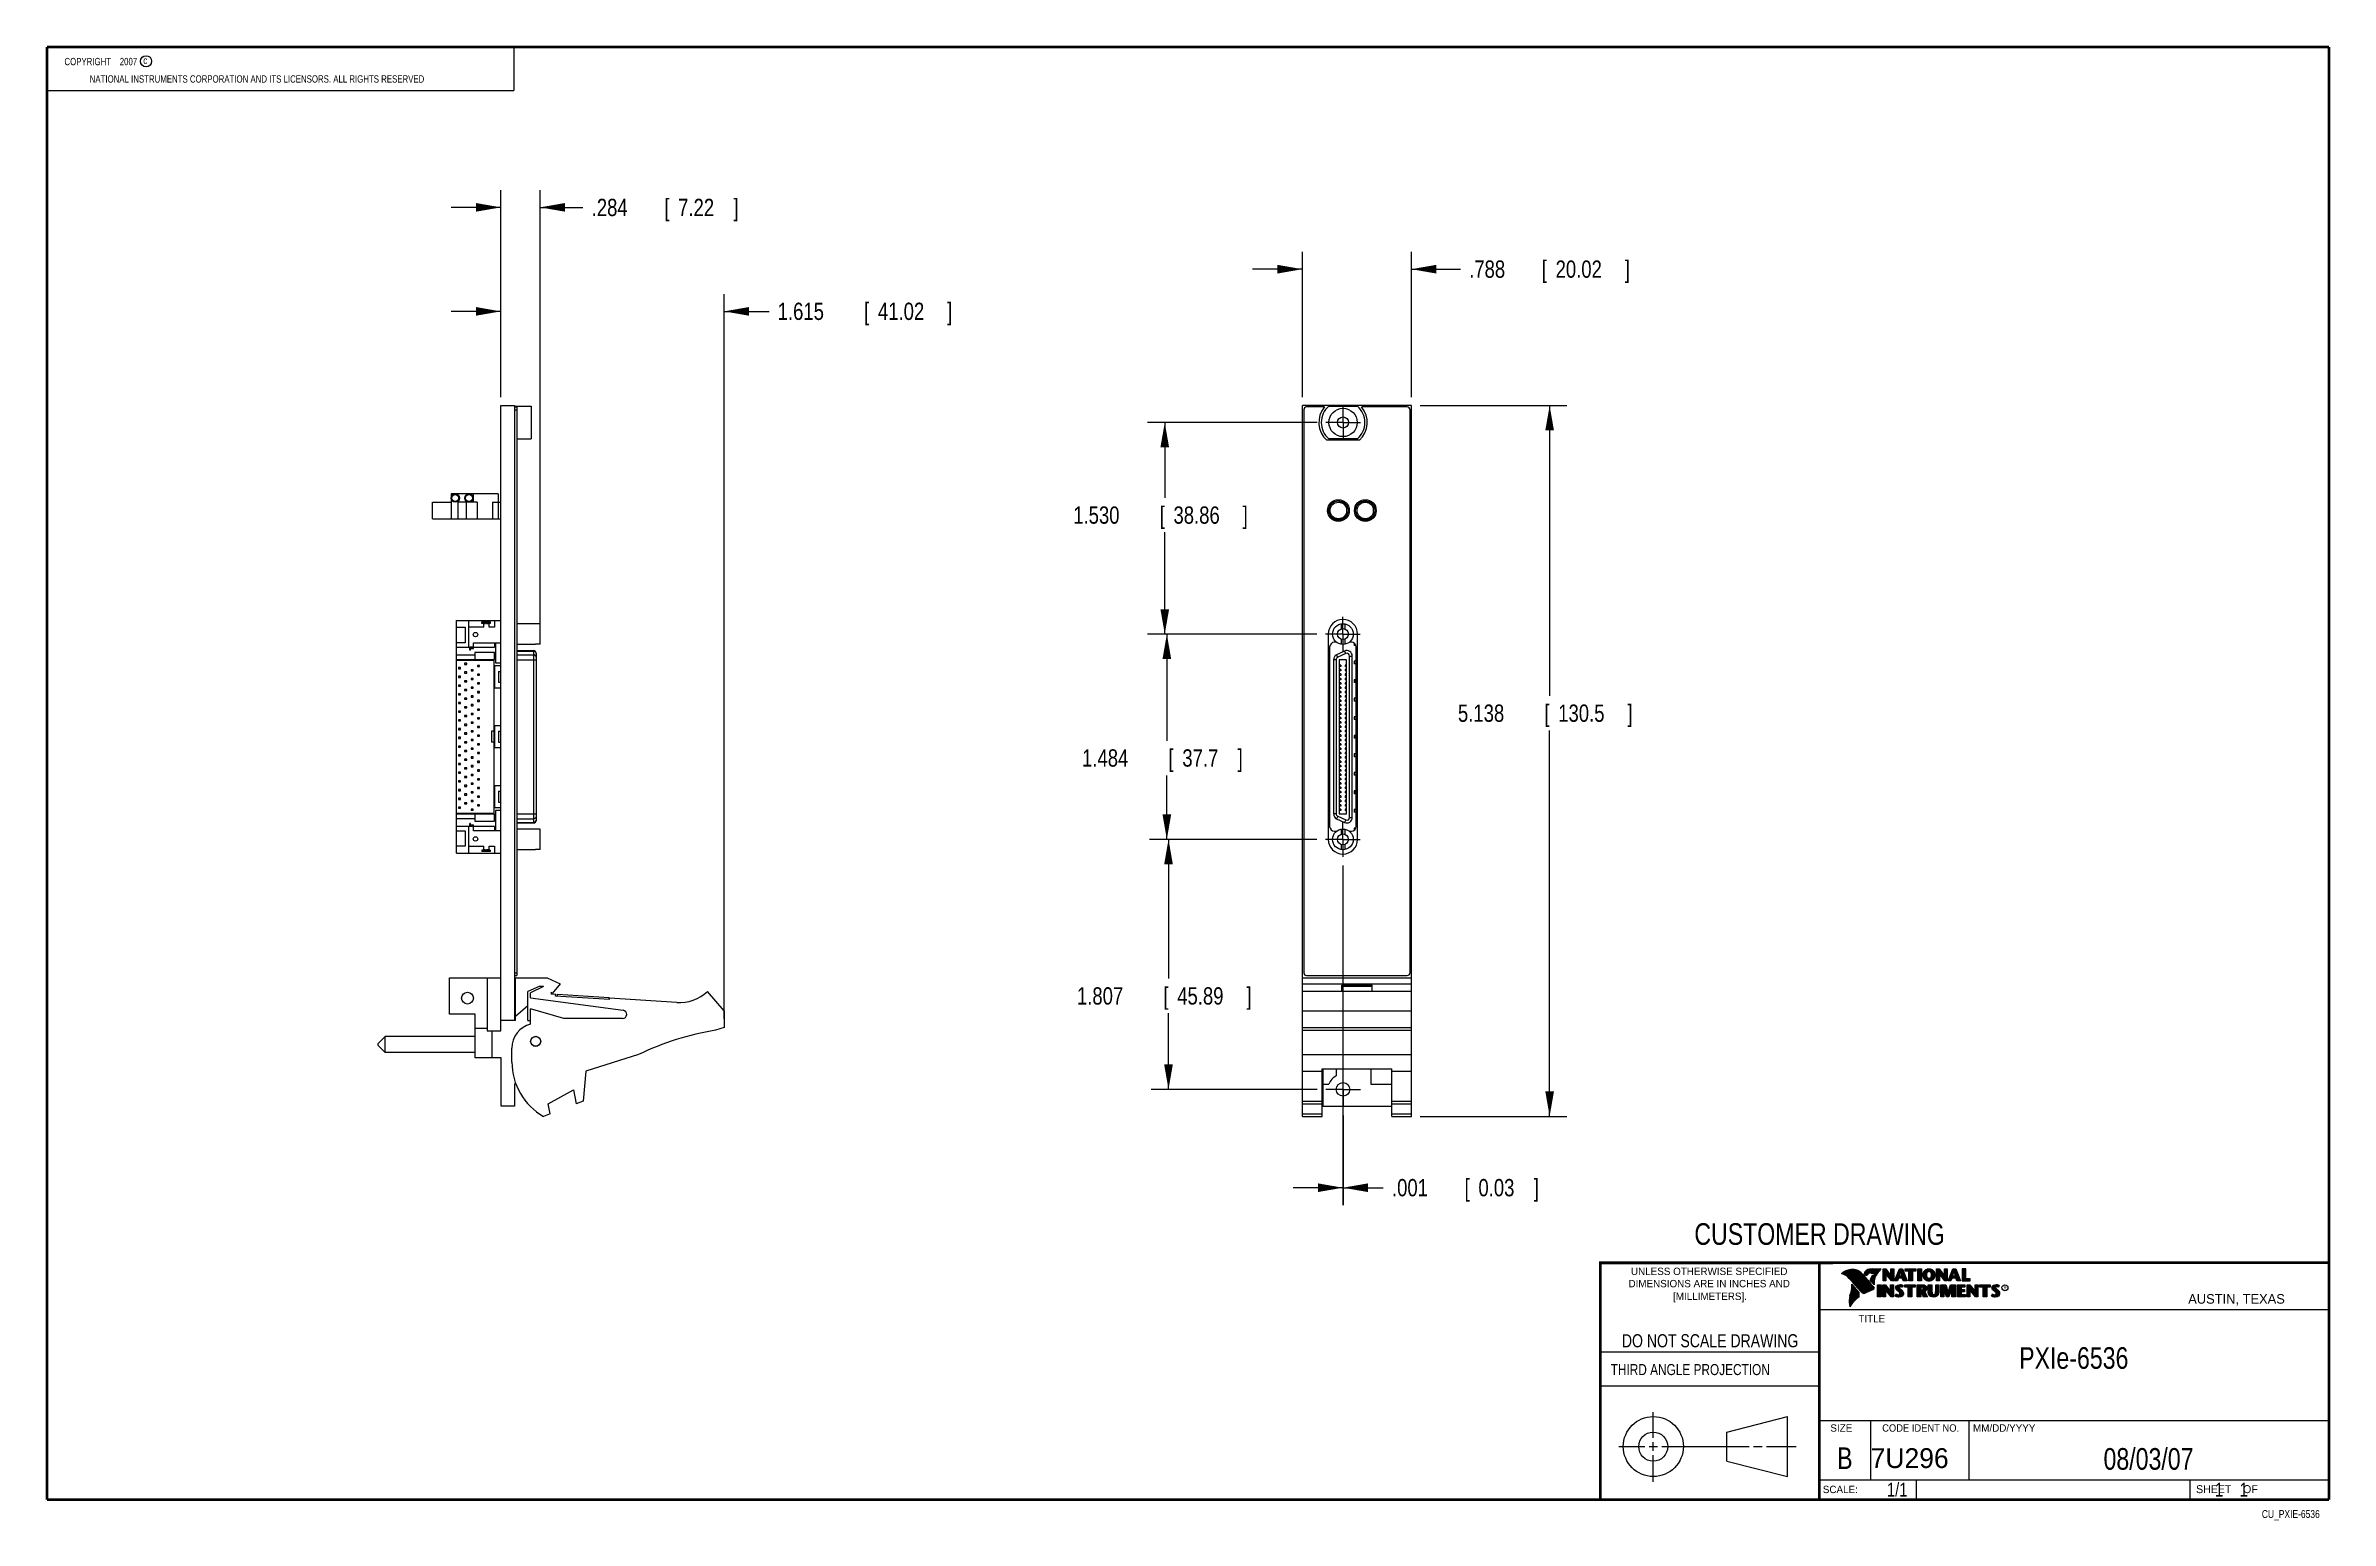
# Model space of a CAD drawing. Header units: inches. Extents: x 0.2 to 16.8, y 0.1 to 10.8.
import ezdxf
from ezdxf.enums import TextEntityAlignment as Align

# ---------------------------------------------------------------- set-up
doc = ezdxf.new("R2010")
doc.units = ezdxf.units.IN
doc.header["$LTSCALE"] = 0.935
doc.header["$MEASUREMENT"] = 0
doc.linetypes.add('CENTER', pattern=[0.6, 0.375, -0.075, 0.075, -0.075])
doc.layers.get('0').update_dxf_attribs({"linetype": 'CONTINUOUS'})
doc.layers.add('DEFAULT_1', color=7, linetype='CENTER')
doc.layers.add('DIMENSIONS', color=7, linetype='CONTINUOUS')
doc.styles.get("Standard").update_dxf_attribs({"font": 'txt', "width": 0.8})
doc.dimstyles.new('DIMSTYLE_1', dxfattribs={"dimtxt": 0.125, "dimasz": 0.18, "dimexe": 0.18, "dimexo": 0.0625, "dimgap": 0.09, "dimtad": 0, "dimtih": 1, "dimtoh": 1, "dimdec": 3, "dimzin": 4, "dimdsep": 46, "dimtxsty": 'STANDARD', "dimblk": '_FILLED', "dimblk1": '_FILLED', "dimblk2": '_FILLED', "dimcen": 0.09, "dimadec": 0, "dimazin": 0, "dimtp": 0.01, "dimtm": 0.01, "dimtfac": 1, "dimtdec": 3, "dimtofl": 0, "dimtmove": 0, "dimatfit": 3, "dimldrblk": '_FILLED', "dimfxl": 1, "dimtolj": 1, "dimtzin": 4, "dimarcsym": 0})

msp = doc.modelspace()

# ---------------------------------------------------------------- texts
at = {"color": 2, "linetype": 'CONTINUOUS', "width": 0.8}
for s, height, p in [('c', 0.053, (0.946, 10.6363)), ('NATIONAL INSTRUMENTS CORPORATION AND ITS LICENSORS. ALL RIGHTS RESERVED', 0.053, (0.5583, 10.5016)), ('THIRD ANGLE PROJECTION', 0.08, (11.5564, 1.1584))]:
    msp.add_text(s, height=height, dxfattribs=at).set_placement(p)
at = {"color": 7, "linetype": 'CONTINUOUS', "width": 0.8}
for s, height, p in [('CUSTOMER DRAWING', 0.15625, (13.0668, 2.1001)), ('DO NOT SCALE DRAWING', 0.095, (12.2754, 1.3592)), ('B', 0.1562, (13.2497, 0.4798))]:
    msp.add_text(s, height=height, dxfattribs=at).set_placement(p, align=Align.CENTER)
at = {"color": 2, "linetype": 'CONTINUOUS'}
for s, p in [('DIMENSIONS ARE IN INCHES AND', (12.2688, 1.7933)), ('UNLESS OTHERWISE SPECIFIED', (12.2688, 1.8819)), ('[MILLIMETERS].', (12.2746, 1.7015))]:
    msp.add_text(s, height=0.053254, dxfattribs=at).set_placement(p, align=Align.CENTER)
for s, height, p in [('R', 0.0217, (14.3971, 1.7782)), ('AUSTIN, TEXAS', 0.069617, (15.7327, 1.6745)), ('TITLE', 0.05325, (13.3474, 1.5397)), ('SIZE', 0.05325, (13.1451, 0.7494)), ('MM/DD/YYYY', 0.05325, (14.1765, 0.7494)), ('SCALE:', 0.05325, (13.0904, 0.3053)), ('SHEET    OF', 0.057262, (15.7892, 0.3052))]:
    msp.add_text(s, height=height, dxfattribs=at).set_placement(p)
at = {"color": 2, "linetype": 'CONTINUOUS', "width": 0.95}
msp.add_text('CODE IDENT NO.', height=0.053254, dxfattribs=at).set_placement((13.7978, 0.7494), align=Align.CENTER)
at = {"color": 7, "linetype": 'CONTINUOUS'}
msp.add_text('7U296', height=0.14316, dxfattribs=at).set_placement((13.4363, 0.4866))
at = {"color": 7, "linetype": 'CONTINUOUS', "width": 0.8}
msp.add_text('1/1', height=0.1, dxfattribs=at).set_placement((13.7025, 0.2805), align=Align.RIGHT)
at = {"color": 2, "linetype": 'CONTINUOUS', "width": 0.8}
msp.add_text('CU_PXIE-6536', height=0.057262, dxfattribs=at).set_placement((16.6837, 0.1254), align=Align.RIGHT)
at = {"color": 2, "linetype": 'CONTINUOUS', "insert": (0.3125, 10.6805), "char_height": 0.053, "width": 0.8904, "attachment_point": 1}
msp.add_mtext('    COPYRIGHT    2007', dxfattribs=at)
at = {"color": 7, "linetype": 'CONTINUOUS'}
for s, insert, char_height, width, attachment_point in [('PXIe-6536\\P ', (14.9051, 1.3603), 0.15625, 1.125, 2), ('08/03/07 ', (15.4455, 0.6307), 0.15625, 1.125, 2), ('    1    1', (15.8075, 0.3805), 0.1, 0.8, 1)]:
    msp.add_mtext(s, dxfattribs=dict(at, insert=insert, char_height=char_height, width=width, attachment_point=attachment_point))

# ---------------------------------------------------------------- blocks, each defined once
blk = doc.blocks.new('_FILLED')
at = {"color": 0, "linetype": 'BYBLOCK'}
blk.add_solid([(0, 0), (-1, 0.174), (-1, -0.174)], dxfattribs=at)
blk = doc.blocks.new('*D0')
at = {"layer": 'DIMENSIONS', "color": 2, "linetype": 'CONTINUOUS'}
for p, q in [((9.434, 8.045), (8.207, 8.045)), ((8.332, 8.045), (8.332, 7.501)), ((8.332, 6.515), (8.332, 7.251)), ((9.432, 6.515), (8.207, 6.515))]:
    blk.add_line(p, q, dxfattribs=at)
at = {"layer": 'DIMENSIONS', "color": 2, "linetype": 'CONTINUOUS', "xscale": 0.18, "yscale": 0.18, "zscale": 0.18}
for p, rotation in [((8.332, 8.045), 90), ((8.332, 6.515), 270)]:
    blk.add_blockref('_FILLED', p, dxfattribs=dict(at, rotation=rotation))
at = {"layer": 'DIMENSIONS', "color": 2, "linetype": 'CONTINUOUS', "width": 0.8}
for s, p in [('1.530', (7.67, 7.313)), ('[', (8.295, 7.313)), ('38.86', (8.395, 7.313)), (']', (8.895, 7.313))]:
    blk.add_text(s, height=0.125, dxfattribs=at).set_placement(p)
blk = doc.blocks.new('*D1')
at = {"layer": 'DIMENSIONS', "color": 2, "linetype": 'CONTINUOUS'}
for p, q in [((9.432, 6.515), (8.222, 6.515)), ((8.347, 6.515), (8.347, 5.744)), ((8.347, 5.031), (8.347, 5.494)), ((9.432, 5.031), (8.222, 5.031))]:
    blk.add_line(p, q, dxfattribs=at)
at = {"layer": 'DIMENSIONS', "color": 2, "linetype": 'CONTINUOUS', "xscale": 0.18, "yscale": 0.18, "zscale": 0.18}
for p, rotation in [((8.347, 6.515), 90), ((8.347, 5.031), 270)]:
    blk.add_blockref('_FILLED', p, dxfattribs=dict(at, rotation=rotation))
at = {"layer": 'DIMENSIONS', "color": 2, "linetype": 'CONTINUOUS', "width": 0.8}
for s, p in [('1.484', (7.734, 5.557)), ('[', (8.359, 5.557)), ('37.7', (8.459, 5.557)), (']', (8.859, 5.557))]:
    blk.add_text(s, height=0.125, dxfattribs=at).set_placement(p)
blk = doc.blocks.new('*D2')
at = {"layer": 'DIMENSIONS', "color": 2, "linetype": 'CONTINUOUS'}
for p, q in [((9.432, 5.031), (8.234, 5.031)), ((8.359, 5.031), (8.359, 4.025)), ((8.359, 3.224), (8.359, 3.775)), ((9.434, 3.224), (8.234, 3.224))]:
    blk.add_line(p, q, dxfattribs=at)
at = {"layer": 'DIMENSIONS', "color": 2, "linetype": 'CONTINUOUS', "xscale": 0.18, "yscale": 0.18, "zscale": 0.18}
for p, rotation in [((8.359, 5.031), 90), ((8.359, 3.224), 270)]:
    blk.add_blockref('_FILLED', p, dxfattribs=dict(at, rotation=rotation))
at = {"layer": 'DIMENSIONS', "color": 2, "linetype": 'CONTINUOUS', "width": 0.8}
for s, p in [('[', (8.322, 3.837)), (']', (8.922, 3.837)), ('1.807', (7.697, 3.837)), ('45.89', (8.422, 3.837))]:
    blk.add_text(s, height=0.125, dxfattribs=at).set_placement(p)
blk = doc.blocks.new('*D3')
at = {"layer": 'DIMENSIONS', "color": 2, "linetype": 'CONTINUOUS'}
for p, q in [((9.327, 8.229), (9.327, 9.278)), ((10.115, 8.229), (10.115, 9.278)), ((9.327, 9.153), (8.967, 9.153)), ((10.115, 9.153), (10.47, 9.153))]:
    blk.add_line(p, q, dxfattribs=at)
at = {"layer": 'DIMENSIONS', "color": 2, "linetype": 'CONTINUOUS', "xscale": 0.18, "yscale": 0.18, "zscale": 0.18}
blk.add_blockref('_FILLED', (9.327, 9.153), dxfattribs=at)
at = {"layer": 'DIMENSIONS', "color": 2, "linetype": 'CONTINUOUS', "xscale": 0.18, "yscale": 0.18, "zscale": 0.18, "rotation": 180}
blk.add_blockref('_FILLED', (10.115, 9.153), dxfattribs=at)
at = {"layer": 'DIMENSIONS', "color": 2, "linetype": 'CONTINUOUS', "width": 0.8}
for s, p in [('.788', (10.533, 9.091)), ('[', (11.058, 9.091)), ('20.02', (11.158, 9.091)), (']', (11.658, 9.091))]:
    blk.add_text(s, height=0.125, dxfattribs=at).set_placement(p)
blk = doc.blocks.new('*D4')
at = {"layer": 'DIMENSIONS', "color": 2, "linetype": 'CONTINUOUS'}
for p, q in [((10.178, 8.167), (11.24, 8.167)), ((11.115, 8.167), (11.115, 6.069)), ((11.115, 3.029), (11.115, 5.819)), ((10.178, 3.029), (11.24, 3.029))]:
    blk.add_line(p, q, dxfattribs=at)
at = {"layer": 'DIMENSIONS', "color": 2, "linetype": 'CONTINUOUS', "xscale": 0.18, "yscale": 0.18, "zscale": 0.18}
for p, rotation in [((11.115, 8.167), 90), ((11.115, 3.029), 270)]:
    blk.add_blockref('_FILLED', p, dxfattribs=dict(at, rotation=rotation))
at = {"layer": 'DIMENSIONS', "color": 2, "linetype": 'CONTINUOUS', "width": 0.8}
for s, p in [('5.138', (10.452, 5.881)), ('[', (11.077, 5.881)), ('130.5', (11.177, 5.881)), (']', (11.677, 5.881))]:
    blk.add_text(s, height=0.125, dxfattribs=at).set_placement(p)
blk = doc.blocks.new('*D5')
at = {"layer": 'DIMENSIONS', "color": 2, "linetype": 'CONTINUOUS'}
for p, q in [((3.531, 8.229), (3.531, 8.973)), ((5.146, 3.734), (5.146, 8.973)), ((3.531, 8.848), (3.171, 8.848)), ((5.146, 8.848), (5.471, 8.848))]:
    blk.add_line(p, q, dxfattribs=at)
at = {"layer": 'DIMENSIONS', "color": 2, "linetype": 'CONTINUOUS', "xscale": 0.18, "yscale": 0.18, "zscale": 0.18}
blk.add_blockref('_FILLED', (3.531, 8.848), dxfattribs=at)
at = {"layer": 'DIMENSIONS', "color": 2, "linetype": 'CONTINUOUS', "xscale": 0.18, "yscale": 0.18, "zscale": 0.18, "rotation": 180}
blk.add_blockref('_FILLED', (5.146, 8.848), dxfattribs=at)
at = {"layer": 'DIMENSIONS', "color": 2, "linetype": 'CONTINUOUS', "width": 0.8}
for s, p in [('1.615', (5.533, 8.786)), ('[', (6.158, 8.786)), ('41.02', (6.258, 8.786)), (']', (6.758, 8.786))]:
    blk.add_text(s, height=0.125, dxfattribs=at).set_placement(p)
blk = doc.blocks.new('*D6')
at = {"layer": 'DIMENSIONS', "color": 2, "linetype": 'CONTINUOUS'}
for p, q in [((9.62, 4.843), (9.62, 2.388)), ((9.621, 3.036), (9.621, 2.388)), ((9.62, 2.513), (9.26, 2.513)), ((9.621, 2.513), (9.912, 2.513))]:
    blk.add_line(p, q, dxfattribs=at)
at = {"layer": 'DIMENSIONS', "color": 2, "linetype": 'CONTINUOUS', "xscale": 0.18, "yscale": 0.18, "zscale": 0.18}
blk.add_blockref('_FILLED', (9.62, 2.513), dxfattribs=at)
at = {"layer": 'DIMENSIONS', "color": 2, "linetype": 'CONTINUOUS', "xscale": 0.18, "yscale": 0.18, "zscale": 0.18, "rotation": 180}
blk.add_blockref('_FILLED', (9.621, 2.513), dxfattribs=at)
at = {"layer": 'DIMENSIONS', "color": 2, "linetype": 'CONTINUOUS', "width": 0.8}
for s, p in [('.001', (9.975, 2.451)), ('[', (10.5, 2.451)), ('0.03', (10.6, 2.451)), (']', (11, 2.451))]:
    blk.add_text(s, height=0.125, dxfattribs=at).set_placement(p)
blk = doc.blocks.new('*D7')
at = {"layer": 'DIMENSIONS', "color": 2, "linetype": 'CONTINUOUS'}
for p, q in [((3.531, 9.6), (3.171, 9.6)), ((3.531, 8.229), (3.531, 9.725)), ((3.815, 6.578), (3.815, 9.725)), ((3.815, 9.6), (4.125, 9.6))]:
    blk.add_line(p, q, dxfattribs=at)
at = {"layer": 'DIMENSIONS', "color": 2, "linetype": 'CONTINUOUS', "xscale": 0.18, "yscale": 0.18, "zscale": 0.18}
blk.add_blockref('_FILLED', (3.531, 9.6), dxfattribs=at)
at = {"layer": 'DIMENSIONS', "color": 2, "linetype": 'CONTINUOUS', "xscale": 0.18, "yscale": 0.18, "zscale": 0.18, "rotation": 180}
blk.add_blockref('_FILLED', (3.815, 9.6), dxfattribs=at)
at = {"layer": 'DIMENSIONS', "color": 2, "linetype": 'CONTINUOUS', "width": 0.8}
for s, p in [('.284', (4.188, 9.537)), ('[', (4.713, 9.537)), ('7.22', (4.813, 9.537)), (']', (5.213, 9.537))]:
    blk.add_text(s, height=0.125, dxfattribs=at).set_placement(p)

# ---------------------------------------------------------------- dimensions: what is measured, and where the dimension line sits
at = {"layer": 'DIMENSIONS', "color": 2, "linetype": 'CONTINUOUS'}
for base, p1, p2, picture, middle in [((3.8154, 9.5997), (3.5311, 8.2294), (3.8154, 6.5776), '*D7', (4.7502, 9.5997)), ((10.1153, 9.1533), (9.3273, 8.2294), (10.1153, 8.2294), '*D3', (11.1451, 9.1533)), ((5.1461, 8.8482), (3.5311, 8.2294), (5.1461, 3.7335), '*D5', (6.1957, 8.8482))]:
    dim = msp.add_linear_dim(base=base, p1=p1, p2=p2, dimstyle='DIMSTYLE_1', dxfattribs=at)
    dim.commit()
    dim.dimension.update_dxf_attribs({"geometry": picture, "text_midpoint": middle, "dimtype": 160})
for base, p1, p2, angle, picture, middle in [((11.1149, 3.029), (10.1778, 8.1669), (10.1778, 3.029), 270, '*D4', (11.1149, 5.9435)), ((8.3324, 6.5151), (9.4337, 8.0449), (9.4325, 6.5151), 270, '*D0', (8.3324, 7.3756)), ((8.3466, 5.0309), (9.4325, 6.5151), (9.4325, 5.0309), 270, '*D1', (8.3466, 5.6192)), ((8.3592, 3.224), (9.4325, 5.0309), (9.4337, 3.224), 270, '*D2', (8.3592, 3.8996)), ((9.6201, 2.5132), (9.6213, 3.0364), (9.6201, 4.8433), 180, '*D6', (10.5372, 2.5132))]:
    dim = msp.add_linear_dim(base=base, p1=p1, p2=p2, angle=angle, dimstyle='DIMSTYLE_1', dxfattribs=at)
    dim.commit()
    dim.dimension.update_dxf_attribs({"geometry": picture, "text_midpoint": middle, "dimtype": 160})

# ---------------------------------------------------------------- linework, layer by layer
at = {"color": 2, "linetype": 'CONTINUOUS'}
for p, q in [((0.25, 10.7586), (3.625, 10.7586)), ((0.25, 10.7586), (0.25, 10.4456)), ((3.625, 10.7586), (3.625, 10.4456)), ((0.25, 10.4456), (3.625, 10.4456)), ((13.0652, 1.9695), (16.745, 1.9695)), ((13.0652, 1.9695), (13.0652, 0.2605)), ((13.2311, 1.8934), (13.2311, 1.8949)), ((13.2347, 1.8921), (13.2347, 1.8972)), ((13.2382, 1.8907), (13.2382, 1.8994)), ((13.2418, 1.8892), (13.2418, 1.9015)), ((13.2453, 1.8876), (13.2453, 1.9035)), ((13.2489, 1.8858), (13.2489, 1.9054)), ((13.2524, 1.8839), (13.2524, 1.9069)), ((13.256, 1.8818), (13.256, 1.9084)), ((13.2596, 1.8796), (13.2596, 1.9098)), ((13.2631, 1.8772), (13.2631, 1.9111)), ((13.2667, 1.8747), (13.2667, 1.9124)), ((13.2702, 1.872), (13.2702, 1.9135)), ((13.2738, 1.869), (13.2738, 1.9146)), ((13.2773, 1.8658), (13.2773, 1.9155)), ((13.2809, 1.8624), (13.2809, 1.9164)), ((13.2844, 1.8587), (13.2844, 1.9173)), ((13.288, 1.8549), (13.288, 1.9181)), ((13.2915, 1.851), (13.2915, 1.9188)), ((13.2951, 1.8471), (13.2951, 1.9194)), ((13.2987, 1.8431), (13.2987, 1.9198)), ((13.3022, 1.8391), (13.3022, 1.92)), ((13.3058, 1.8351), (13.3058, 1.9201)), ((13.3093, 1.8311), (13.3093, 1.9201)), ((13.3129, 1.827), (13.3129, 1.9199)), ((13.3164, 1.8229), (13.3164, 1.9196)), ((13.32, 1.8188), (13.32, 1.9192)), ((13.3235, 1.8146), (13.3235, 1.9186)), ((13.3271, 1.8104), (13.3271, 1.9179)), ((13.3306, 1.8062), (13.3306, 1.9172)), ((13.3342, 1.802), (13.3342, 1.9163)), ((13.3378, 1.7978), (13.3378, 1.9151)), ((13.3413, 1.7937), (13.3413, 1.9138)), ((13.3449, 1.7897), (13.3449, 1.9122)), ((13.3484, 1.7856), (13.3484, 1.9103)), ((13.352, 1.7817), (13.352, 1.9081)), ((13.3555, 1.7778), (13.3555, 1.9055)), ((13.3591, 1.7739), (13.3591, 1.9026)), ((13.3626, 1.7701), (13.3626, 1.8991)), ((13.3662, 1.7663), (13.3662, 1.8952)), ((13.3697, 1.7625), (13.3697, 1.8915)), ((13.3733, 1.7588), (13.3733, 1.8878)), ((13.3769, 1.7556), (13.3769, 1.8841)), ((13.3804, 1.7529), (13.3804, 1.8803)), ((13.384, 1.7512), (13.384, 1.8766)), ((13.3875, 1.7509), (13.3875, 1.8728)), ((13.4022, 1.878), (13.3901, 1.8922)), ((13.3911, 1.7518), (13.3911, 1.8691)), ((13.4029, 1.881), (13.3927, 1.893)), ((13.3946, 1.8908), (13.3946, 1.8999)), ((13.3946, 1.7533), (13.3946, 1.8653)), ((13.3982, 1.8866), (13.3982, 1.9062)), ((13.3982, 1.7548), (13.3982, 1.8615)), ((13.4017, 1.8824), (13.4017, 1.9101)), ((13.4017, 1.7563), (13.4017, 1.8574)), ((13.4053, 1.8823), (13.4053, 1.9129)), ((13.4053, 1.7578), (13.4053, 1.8531)), ((13.4088, 1.8844), (13.4088, 1.915)), ((13.4088, 1.7593), (13.4088, 1.8488)), ((13.4124, 1.887), (13.4124, 1.9167)), ((13.4124, 1.7609), (13.4124, 1.8445)), ((13.4159, 1.89), (13.4159, 1.9182)), ((13.4159, 1.7625), (13.4159, 1.8402)), ((13.4195, 1.8937), (13.4195, 1.9193)), ((13.4195, 1.7641), (13.4195, 1.8359)), ((13.4231, 1.8964), (13.4231, 1.9203)), ((13.4231, 1.7657), (13.4231, 1.8316)), ((13.4266, 1.8982), (13.4266, 1.9209)), ((13.4266, 1.7674), (13.4266, 1.8273)), ((13.4302, 1.8995), (13.4302, 1.9214)), ((13.4302, 1.7691), (13.4302, 1.823)), ((13.4414, 1.8328), (13.4319, 1.8437)), ((13.4337, 1.8997), (13.4337, 1.922)), ((13.4337, 1.7708), (13.4337, 1.8187)), ((13.4433, 1.8344), (13.4349, 1.844)), ((13.4373, 1.8991), (13.4373, 1.9224)), ((13.4373, 1.8413), (13.4373, 1.8491)), ((13.4408, 1.898), (13.4408, 1.9228)), ((13.4408, 1.8372), (13.4408, 1.8572)), ((13.4444, 1.8972), (13.4444, 1.9231)), ((13.4444, 1.8331), (13.4444, 1.8665)), ((13.4479, 1.8969), (13.4479, 1.9234)), ((13.4479, 1.8288), (13.4479, 1.873)), ((13.4515, 1.8966), (13.4515, 1.9236)), ((13.4515, 1.8247), (13.4515, 1.8764)), ((13.4529, 1.9261), (13.5132, 1.9271)), ((13.453, 1.9236), (13.5067, 1.9245)), ((13.455, 1.8965), (13.455, 1.9237)), ((13.455, 1.8207), (13.455, 1.878)), ((13.4586, 1.8964), (13.4586, 1.9237)), ((13.4586, 1.8303), (13.4586, 1.879)), ((13.4622, 1.8957), (13.4622, 1.9238)), ((13.4622, 1.8535), (13.4622, 1.8795)), ((13.4657, 1.8935), (13.4657, 1.9238)), ((13.4657, 1.8636), (13.4657, 1.8798)), ((13.4693, 1.872), (13.4693, 1.9239)), ((13.4728, 1.8794), (13.4728, 1.9239)), ((13.4764, 1.8859), (13.4764, 1.924)), ((13.4799, 1.8919), (13.4799, 1.924)), ((13.4835, 1.8973), (13.4835, 1.9241)), ((13.487, 1.9023), (13.487, 1.9242)), ((13.4906, 1.9069), (13.4906, 1.9242)), ((13.4941, 1.9112), (13.4941, 1.9243)), ((13.4977, 1.9153), (13.4977, 1.9243)), ((13.5013, 1.9191), (13.5013, 1.9244)), ((13.5261, 1.9263), (13.5451, 1.9263)), ((13.5261, 1.839), (13.5261, 1.9263)), ((13.5466, 1.839), (13.5261, 1.839)), ((13.5286, 1.9237), (13.5439, 1.9237)), ((13.5286, 1.8415), (13.5286, 1.9237)), ((13.5441, 1.8415), (13.5286, 1.8415)), ((13.5332, 1.8415), (13.5332, 1.9237)), ((13.5367, 1.8415), (13.5367, 1.9237)), ((13.5402, 1.8415), (13.5402, 1.9237)), ((13.5441, 1.8976), (13.5437, 1.9237)), ((13.5439, 1.9237), (13.5854, 1.869)), ((13.5873, 1.8415), (13.5441, 1.8976)), ((13.5441, 1.8976), (13.5441, 1.8415)), ((13.5451, 1.9263), (13.5829, 1.8765)), ((13.586, 1.839), (13.5466, 1.8902)), ((13.5466, 1.8902), (13.5466, 1.839)), ((13.5471, 1.8936), (13.5471, 1.9194)), ((13.5506, 1.8891), (13.5506, 1.9149)), ((13.5541, 1.8846), (13.5541, 1.9103)), ((13.5576, 1.8801), (13.5576, 1.9057)), ((13.561, 1.8756), (13.561, 1.9011)), ((13.5645, 1.8711), (13.5645, 1.8965)), ((13.568, 1.8665), (13.568, 1.8919)), ((13.5715, 1.862), (13.5715, 1.8874)), ((13.575, 1.8575), (13.575, 1.8828)), ((13.5784, 1.853), (13.5784, 1.8782)), ((13.5819, 1.8485), (13.5819, 1.8736)), ((13.5829, 1.9263), (13.6036, 1.9263)), ((13.5829, 1.8765), (13.5829, 1.9263)), ((13.5854, 1.9237), (13.6011, 1.9237)), ((13.5854, 1.869), (13.5854, 1.9237)), ((13.5854, 1.844), (13.5854, 1.869)), ((13.6036, 1.839), (13.586, 1.839)), ((13.6011, 1.8415), (13.5873, 1.8415)), ((13.5889, 1.8415), (13.5889, 1.9237)), ((13.5923, 1.8415), (13.5923, 1.9237)), ((13.5958, 1.8415), (13.5958, 1.9237)), ((13.5993, 1.8415), (13.5993, 1.9237)), ((13.6011, 1.9237), (13.6011, 1.8415)), ((13.6036, 1.9263), (13.6036, 1.839)), ((13.6088, 1.839), (13.6444, 1.9262)), ((13.6294, 1.839), (13.6088, 1.839)), ((13.6125, 1.8415), (13.6461, 1.9237)), ((13.6277, 1.8415), (13.6125, 1.8415)), ((13.6167, 1.8415), (13.6167, 1.8516)), ((13.6201, 1.8415), (13.6201, 1.8601)), ((13.6236, 1.8415), (13.6236, 1.8686)), ((13.6271, 1.8415), (13.6271, 1.8771)), ((13.6361, 1.8623), (13.6277, 1.8415)), ((13.6378, 1.8598), (13.6294, 1.839)), ((13.6306, 1.8486), (13.6306, 1.8857)), ((13.634, 1.8573), (13.634, 1.8942)), ((13.6665, 1.8623), (13.6361, 1.8623)), ((13.6375, 1.8623), (13.6375, 1.9027)), ((13.6647, 1.8598), (13.6378, 1.8598)), ((13.6388, 1.8711), (13.65, 1.9073)), ((13.6639, 1.8711), (13.6388, 1.8711)), ((13.641, 1.8781), (13.641, 1.9112)), ((13.641, 1.8623), (13.641, 1.8711)), ((13.6423, 1.8736), (13.6519, 1.9048)), ((13.6606, 1.8736), (13.6423, 1.8736)), ((13.6444, 1.9262), (13.6664, 1.9262)), ((13.6445, 1.8893), (13.6445, 1.9197)), ((13.6445, 1.8623), (13.6445, 1.8711)), ((13.6461, 1.9237), (13.6647, 1.9237)), ((13.6479, 1.9006), (13.6479, 1.9237)), ((13.6479, 1.8623), (13.6479, 1.8711)), ((13.65, 1.9073), (13.6541, 1.9073)), ((13.6514, 1.9073), (13.6514, 1.9237)), ((13.6514, 1.8623), (13.6514, 1.8711)), ((13.6519, 1.9048), (13.6521, 1.9048)), ((13.6521, 1.9048), (13.6606, 1.8736)), ((13.6541, 1.9073), (13.6639, 1.8711)), ((13.6549, 1.9043), (13.6549, 1.9237)), ((13.6549, 1.8623), (13.6549, 1.8711)), ((13.6584, 1.8915), (13.6584, 1.9237)), ((13.6584, 1.8623), (13.6584, 1.8711)), ((13.6618, 1.8787), (13.6618, 1.9237)), ((13.6618, 1.8623), (13.6618, 1.8711)), ((13.6647, 1.9237), (13.6959, 1.8415)), ((13.6717, 1.839), (13.6647, 1.8598)), ((13.6653, 1.8623), (13.6653, 1.922)), ((13.6664, 1.9262), (13.6995, 1.839)), ((13.6735, 1.8415), (13.6665, 1.8623)), ((13.6688, 1.8555), (13.6688, 1.9128)), ((13.6995, 1.839), (13.6717, 1.839)), ((13.6723, 1.8452), (13.6723, 1.9037)), ((13.6959, 1.8415), (13.6735, 1.8415)), ((13.6757, 1.8415), (13.6757, 1.8945)), ((13.6792, 1.8415), (13.6792, 1.8854)), ((13.6827, 1.8415), (13.6827, 1.8762)), ((13.6862, 1.8415), (13.6862, 1.8671)), ((13.6866, 1.9262), (13.7634, 1.9262)), ((13.6866, 1.9099), (13.6866, 1.9262)), ((13.7118, 1.9099), (13.6866, 1.9099)), ((13.6891, 1.9237), (13.7609, 1.9237)), ((13.6891, 1.9125), (13.6891, 1.9237)), ((13.7143, 1.9125), (13.6891, 1.9125)), ((13.6896, 1.8415), (13.6896, 1.8579)), ((13.6931, 1.9125), (13.6931, 1.9237)), ((13.6931, 1.8415), (13.6931, 1.8488)), ((13.6966, 1.9125), (13.6966, 1.9237)), ((13.7001, 1.9125), (13.7001, 1.9237)), ((13.7035, 1.9125), (13.7035, 1.9237)), ((13.707, 1.9125), (13.707, 1.9237)), ((13.7105, 1.9125), (13.7105, 1.9237)), ((13.7118, 1.839), (13.7118, 1.9099)), ((13.7382, 1.839), (13.7118, 1.839)), ((13.7143, 1.9125), (13.714, 1.9237)), ((13.7143, 1.8415), (13.7143, 1.9125)), ((13.7357, 1.8415), (13.7143, 1.8415)), ((13.7174, 1.8415), (13.7174, 1.9237)), ((13.7209, 1.8415), (13.7209, 1.9237)), ((13.7244, 1.8415), (13.7244, 1.9237)), ((13.7279, 1.8415), (13.7279, 1.9237)), ((13.7313, 1.8415), (13.7313, 1.9237)), ((13.7357, 1.9125), (13.7348, 1.9237)), ((13.7609, 1.9125), (13.7357, 1.9125)), ((13.7357, 1.9125), (13.7357, 1.8415)), ((13.7634, 1.9099), (13.7382, 1.9099)), ((13.7382, 1.9099), (13.7382, 1.839)), ((13.7383, 1.9125), (13.7383, 1.9237)), ((13.7418, 1.9125), (13.7418, 1.9237)), ((13.7452, 1.9125), (13.7452, 1.9237)), ((13.7487, 1.9125), (13.7487, 1.9237)), ((13.7522, 1.9125), (13.7522, 1.9237)), ((13.7557, 1.9125), (13.7557, 1.9237)), ((13.7591, 1.9125), (13.7591, 1.9237)), ((13.7609, 1.9237), (13.7609, 1.9125)), ((13.7634, 1.9262), (13.7634, 1.9099)), ((13.7768, 1.9262), (13.8031, 1.9262)), ((13.7768, 1.839), (13.7768, 1.9262)), ((13.8031, 1.839), (13.7768, 1.839)), ((13.7794, 1.9237), (13.8006, 1.9237)), ((13.7794, 1.8415), (13.7794, 1.9237)), ((13.8006, 1.8415), (13.7794, 1.8415)), ((13.7835, 1.8415), (13.7835, 1.9237)), ((13.787, 1.8415), (13.787, 1.9237)), ((13.7904, 1.8415), (13.7904, 1.9237)), ((13.7939, 1.8415), (13.7939, 1.9237)), ((13.7974, 1.8415), (13.7974, 1.9237)), ((13.8006, 1.9237), (13.8006, 1.8415)), ((13.8031, 1.9262), (13.8031, 1.839)), ((13.8154, 1.8853), (13.8155, 1.8871)), ((13.8154, 1.8834), (13.8154, 1.8853)), ((13.8154, 1.8816), (13.8154, 1.8834)), ((13.8155, 1.8797), (13.8154, 1.8816)), ((13.8155, 1.8871), (13.8157, 1.8889)), ((13.8157, 1.8779), (13.8155, 1.8797)), ((13.8157, 1.8889), (13.8159, 1.8907)), ((13.8159, 1.876), (13.8157, 1.8779)), ((13.8159, 1.8907), (13.8161, 1.8924)), ((13.8162, 1.8742), (13.8159, 1.876)), ((13.8161, 1.8924), (13.8165, 1.8941)), ((13.8166, 1.8724), (13.8162, 1.8742)), ((13.8165, 1.8941), (13.8169, 1.8958)), ((13.817, 1.8706), (13.8166, 1.8724)), ((13.8169, 1.8958), (13.8174, 1.8975)), ((13.8174, 1.8689), (13.817, 1.8706)), ((13.8174, 1.8975), (13.8179, 1.8991)), ((13.8179, 1.8672), (13.8174, 1.8689)), ((13.8179, 1.8991), (13.8185, 1.9006)), ((13.8179, 1.8852), (13.818, 1.8869)), ((13.8179, 1.8834), (13.8179, 1.8852)), ((13.818, 1.8817), (13.8179, 1.8834)), ((13.8185, 1.8655), (13.8179, 1.8672)), ((13.818, 1.8869), (13.8182, 1.8886)), ((13.8181, 1.8799), (13.818, 1.8817)), ((13.8182, 1.8781), (13.8181, 1.8799)), ((13.8182, 1.8886), (13.8184, 1.8903)), ((13.8184, 1.8764), (13.8182, 1.8781)), ((13.8184, 1.8903), (13.8186, 1.892)), ((13.8187, 1.8746), (13.8184, 1.8764)), ((13.8185, 1.9006), (13.8191, 1.9021)), ((13.8191, 1.8639), (13.8185, 1.8655)), ((13.8186, 1.892), (13.819, 1.8936)), ((13.8191, 1.8729), (13.8187, 1.8746)), ((13.819, 1.8936), (13.8193, 1.8952)), ((13.8191, 1.9021), (13.8198, 1.9036)), ((13.8194, 1.8712), (13.8191, 1.8729)), ((13.8198, 1.8623), (13.8191, 1.8639)), ((13.8193, 1.8952), (13.8198, 1.8967)), ((13.8199, 1.8696), (13.8194, 1.8712)), ((13.8198, 1.9036), (13.8206, 1.9051)), ((13.8198, 1.8967), (13.8203, 1.8982)), ((13.8205, 1.8607), (13.8198, 1.8623)), ((13.8204, 1.8679), (13.8199, 1.8696)), ((13.8203, 1.8982), (13.8208, 1.8997)), ((13.8209, 1.8664), (13.8204, 1.8679)), ((13.8213, 1.8592), (13.8205, 1.8607)), ((13.8206, 1.9051), (13.8214, 1.9065)), ((13.8208, 1.8997), (13.8214, 1.9011)), ((13.8209, 1.8664), (13.8208, 1.8997)), ((13.8215, 1.8648), (13.8209, 1.8664)), ((13.8221, 1.8578), (13.8213, 1.8592)), ((13.8214, 1.9065), (13.8223, 1.9079)), ((13.8214, 1.9011), (13.8221, 1.9025)), ((13.8221, 1.8633), (13.8215, 1.8648)), ((13.8221, 1.9025), (13.8228, 1.9038)), ((13.8228, 1.8619), (13.8221, 1.8633)), ((13.823, 1.8563), (13.8221, 1.8578)), ((13.8223, 1.9079), (13.8232, 1.9092)), ((13.8228, 1.9038), (13.8236, 1.9052)), ((13.8235, 1.8604), (13.8228, 1.8619)), ((13.8239, 1.855), (13.823, 1.8563)), ((13.8232, 1.9092), (13.8243, 1.9106)), ((13.8243, 1.8591), (13.8235, 1.8604)), ((13.8236, 1.9052), (13.8244, 1.9065)), ((13.8249, 1.8536), (13.8239, 1.855)), ((13.8243, 1.9106), (13.8253, 1.9119)), ((13.8243, 1.8591), (13.8244, 1.9065)), ((13.8251, 1.8577), (13.8243, 1.8591)), ((13.8244, 1.9065), (13.8253, 1.9077)), ((13.826, 1.8523), (13.8249, 1.8536)), ((13.826, 1.8564), (13.8251, 1.8577)), ((13.8253, 1.9119), (13.8265, 1.9132)), ((13.8253, 1.9077), (13.8262, 1.909)), ((13.8269, 1.8552), (13.826, 1.8564)), ((13.8271, 1.8511), (13.826, 1.8523)), ((13.8262, 1.909), (13.8273, 1.9102)), ((13.8265, 1.9132), (13.8276, 1.9144)), ((13.8279, 1.854), (13.8269, 1.8552)), ((13.8282, 1.8499), (13.8271, 1.8511)), ((13.8273, 1.9102), (13.8283, 1.9114)), ((13.8276, 1.9144), (13.8288, 1.9156)), ((13.8279, 1.854), (13.8283, 1.9114)), ((13.8289, 1.8528), (13.8279, 1.854)), ((13.8294, 1.8487), (13.8282, 1.8499)), ((13.8283, 1.9114), (13.8294, 1.9126)), ((13.8288, 1.9156), (13.8301, 1.9167)), ((13.83, 1.8517), (13.8289, 1.8528)), ((13.8294, 1.9126), (13.8306, 1.9137)), ((13.8306, 1.8476), (13.8294, 1.8487)), ((13.8311, 1.8506), (13.83, 1.8517)), ((13.8301, 1.9167), (13.8314, 1.9178)), ((13.8306, 1.9137), (13.8318, 1.9148)), ((13.8319, 1.8466), (13.8306, 1.8476)), ((13.8311, 1.8506), (13.8318, 1.9148)), ((13.8323, 1.8496), (13.8311, 1.8506)), ((13.8314, 1.9178), (13.8327, 1.9188)), ((13.8318, 1.9148), (13.833, 1.9158)), ((13.8332, 1.8456), (13.8319, 1.8466)), ((13.8335, 1.8486), (13.8323, 1.8496)), ((13.8327, 1.9188), (13.834, 1.9198)), ((13.833, 1.9158), (13.8342, 1.9168)), ((13.8346, 1.8447), (13.8332, 1.8456)), ((13.8347, 1.8477), (13.8335, 1.8486)), ((13.834, 1.9198), (13.8354, 1.9207)), ((13.8342, 1.9168), (13.8355, 1.9177)), ((13.836, 1.8438), (13.8346, 1.8447)), ((13.8347, 1.8477), (13.8355, 1.9177)), ((13.836, 1.8468), (13.8347, 1.8477)), ((13.8354, 1.9207), (13.8368, 1.9215)), ((13.8355, 1.9177), (13.8368, 1.9185)), ((13.8373, 1.846), (13.836, 1.8468)), ((13.8374, 1.843), (13.836, 1.8438)), ((13.8368, 1.9215), (13.8382, 1.9223)), ((13.8368, 1.9185), (13.8381, 1.9193)), ((13.8386, 1.8452), (13.8373, 1.846)), ((13.839, 1.8423), (13.8374, 1.843)), ((13.8381, 1.9193), (13.8394, 1.92)), ((13.8386, 1.8452), (13.8381, 1.9193)), ((13.8382, 1.9223), (13.8397, 1.923)), ((13.84, 1.8445), (13.8386, 1.8452)), ((13.8405, 1.8416), (13.839, 1.8423)), ((13.8394, 1.92), (13.8408, 1.9207)), ((13.8397, 1.923), (13.8412, 1.9237)), ((13.8397, 1.8857), (13.8398, 1.8868)), ((13.8397, 1.8845), (13.8397, 1.8857)), ((13.8397, 1.8833), (13.8397, 1.8845)), ((13.8397, 1.8821), (13.8397, 1.8833)), ((13.8397, 1.8809), (13.8397, 1.8821)), ((13.8398, 1.8796), (13.8397, 1.8809)), ((13.8398, 1.8868), (13.8399, 1.888)), ((13.8399, 1.8784), (13.8398, 1.8796)), ((13.8399, 1.888), (13.84, 1.8891)), ((13.84, 1.8773), (13.8399, 1.8784)), ((13.84, 1.8891), (13.8401, 1.8902)), ((13.8401, 1.8761), (13.84, 1.8773)), ((13.8415, 1.8439), (13.84, 1.8445)), ((13.8401, 1.8902), (13.8402, 1.8913)), ((13.8402, 1.8749), (13.8401, 1.8761)), ((13.8402, 1.8913), (13.8403, 1.8924)), ((13.8404, 1.8738), (13.8402, 1.8749)), ((13.8403, 1.8924), (13.8405, 1.8934)), ((13.8405, 1.8727), (13.8404, 1.8738)), ((13.8405, 1.8934), (13.8407, 1.8944)), ((13.8407, 1.8716), (13.8405, 1.8727)), ((13.8421, 1.8409), (13.8405, 1.8416)), ((13.8407, 1.8944), (13.8409, 1.8954)), ((13.841, 1.8706), (13.8407, 1.8716)), ((13.8408, 1.9207), (13.8422, 1.9213)), ((13.8409, 1.8954), (13.8411, 1.8963)), ((13.8412, 1.8696), (13.841, 1.8706)), ((13.8411, 1.8963), (13.8414, 1.8972)), ((13.8412, 1.9237), (13.8427, 1.9243)), ((13.8414, 1.8686), (13.8412, 1.8696)), ((13.8414, 1.8972), (13.8416, 1.8981)), ((13.8417, 1.8677), (13.8414, 1.8686)), ((13.8415, 1.8439), (13.8417, 1.8678)), ((13.843, 1.8433), (13.8415, 1.8439)), ((13.8416, 1.8981), (13.8419, 1.899)), ((13.842, 1.8667), (13.8417, 1.8677)), ((13.8419, 1.899), (13.8422, 1.8999)), ((13.842, 1.8991), (13.8422, 1.9213)), ((13.8423, 1.8658), (13.842, 1.8667)), ((13.8438, 1.8404), (13.8421, 1.8409)), ((13.8422, 1.9213), (13.8436, 1.9219)), ((13.8422, 1.8999), (13.8426, 1.9007)), ((13.8422, 1.8844), (13.8423, 1.8856)), ((13.8422, 1.8833), (13.8422, 1.8844)), ((13.8422, 1.8821), (13.8422, 1.8833)), ((13.8423, 1.8809), (13.8422, 1.8821)), ((13.8423, 1.8867), (13.8424, 1.8878)), ((13.8423, 1.8856), (13.8423, 1.8867)), ((13.8423, 1.8798), (13.8423, 1.8809)), ((13.8424, 1.8786), (13.8423, 1.8798)), ((13.8427, 1.865), (13.8423, 1.8658)), ((13.8424, 1.8878), (13.8425, 1.8889)), ((13.8425, 1.8775), (13.8424, 1.8786)), ((13.8425, 1.8889), (13.8426, 1.89)), ((13.8426, 1.8764), (13.8425, 1.8775)), ((13.8426, 1.9007), (13.843, 1.9016)), ((13.8426, 1.89), (13.8427, 1.891)), ((13.8427, 1.8753), (13.8426, 1.8764)), ((13.8427, 1.9243), (13.8443, 1.9248)), ((13.8427, 1.891), (13.8428, 1.892)), ((13.8429, 1.8742), (13.8427, 1.8753)), ((13.8431, 1.8641), (13.8427, 1.865)), ((13.8428, 1.892), (13.843, 1.893)), ((13.843, 1.8731), (13.8429, 1.8742)), ((13.843, 1.9016), (13.8434, 1.9024)), ((13.843, 1.893), (13.8432, 1.8939)), ((13.8432, 1.8721), (13.843, 1.8731)), ((13.8445, 1.8428), (13.843, 1.8433)), ((13.8434, 1.8633), (13.8431, 1.8641)), ((13.8432, 1.8939), (13.8434, 1.8948)), ((13.8434, 1.8712), (13.8432, 1.8721)), ((13.8434, 1.9024), (13.8438, 1.9032)), ((13.8434, 1.8948), (13.8436, 1.8957)), ((13.8436, 1.8702), (13.8434, 1.8712)), ((13.8439, 1.8625), (13.8434, 1.8633)), ((13.8436, 1.9219), (13.8451, 1.9224)), ((13.8436, 1.8957), (13.8438, 1.8965)), ((13.8439, 1.8693), (13.8436, 1.8702)), ((13.8438, 1.9032), (13.8443, 1.904)), ((13.8438, 1.8965), (13.844, 1.8974)), ((13.8455, 1.8399), (13.8438, 1.8404)), ((13.8441, 1.8684), (13.8439, 1.8693)), ((13.8443, 1.8617), (13.8439, 1.8625)), ((13.844, 1.8974), (13.8443, 1.8982)), ((13.8444, 1.8676), (13.8441, 1.8684)), ((13.8443, 1.9248), (13.8459, 1.9253)), ((13.8443, 1.904), (13.8447, 1.9047)), ((13.8443, 1.8982), (13.8446, 1.899)), ((13.8448, 1.8609), (13.8443, 1.8617)), ((13.8447, 1.8667), (13.8444, 1.8676)), ((13.8462, 1.8423), (13.8445, 1.8428)), ((13.8446, 1.899), (13.8449, 1.8997)), ((13.8447, 1.9047), (13.8453, 1.9055)), ((13.845, 1.8659), (13.8447, 1.8667)), ((13.8453, 1.8602), (13.8448, 1.8609)), ((13.8449, 1.8997), (13.8453, 1.9005)), ((13.8454, 1.8651), (13.845, 1.8659)), ((13.8451, 1.9224), (13.8466, 1.9229)), ((13.8453, 1.9055), (13.8451, 1.9224)), ((13.8453, 1.9055), (13.8458, 1.9062)), ((13.8453, 1.9005), (13.8456, 1.9012)), ((13.8458, 1.8595), (13.8453, 1.8602)), ((13.8457, 1.8644), (13.8454, 1.8651)), ((13.8473, 1.8395), (13.8455, 1.8399)), ((13.8456, 1.9012), (13.846, 1.902)), ((13.8461, 1.8637), (13.8457, 1.8644)), ((13.8458, 1.9062), (13.8464, 1.9068)), ((13.8464, 1.8588), (13.8458, 1.8595)), ((13.846, 1.8424), (13.8458, 1.8595)), ((13.8459, 1.9253), (13.8476, 1.9257)), ((13.846, 1.902), (13.8464, 1.9027)), ((13.8465, 1.863), (13.8461, 1.8637)), ((13.8478, 1.8419), (13.8462, 1.8423)), ((13.8464, 1.9068), (13.847, 1.9074)), ((13.8464, 1.9027), (13.8468, 1.9033)), ((13.847, 1.8581), (13.8464, 1.8588)), ((13.8469, 1.8623), (13.8465, 1.863)), ((13.8466, 1.9229), (13.8481, 1.9233)), ((13.8468, 1.9033), (13.8473, 1.9039)), ((13.8473, 1.8617), (13.8469, 1.8623)), ((13.847, 1.9074), (13.8477, 1.908)), ((13.8477, 1.8575), (13.847, 1.8581)), ((13.8473, 1.9039), (13.8478, 1.9045)), ((13.8478, 1.8611), (13.8473, 1.8617)), ((13.8491, 1.8391), (13.8473, 1.8395)), ((13.8476, 1.9257), (13.8492, 1.9261)), ((13.8477, 1.908), (13.8483, 1.9086)), ((13.8483, 1.857), (13.8477, 1.8575)), ((13.8478, 1.9045), (13.8482, 1.9051)), ((13.8483, 1.8605), (13.8478, 1.8611)), ((13.8495, 1.8416), (13.8478, 1.8419)), ((13.8481, 1.9233), (13.8497, 1.9236)), ((13.8482, 1.9051), (13.8488, 1.9056)), ((13.8483, 1.9086), (13.849, 1.9091)), ((13.8488, 1.8599), (13.8483, 1.8605)), ((13.849, 1.8564), (13.8483, 1.857)), ((13.8488, 1.9056), (13.8493, 1.9061)), ((13.8494, 1.8594), (13.8488, 1.8599)), ((13.849, 1.9091), (13.8497, 1.9095)), ((13.8498, 1.8559), (13.849, 1.8564)), ((13.8509, 1.8388), (13.8491, 1.8391)), ((13.8492, 1.9261), (13.8509, 1.9264)), ((13.8493, 1.9061), (13.8498, 1.9065)), ((13.8499, 1.8589), (13.8494, 1.8594)), ((13.8495, 1.9094), (13.8495, 1.9236)), ((13.8495, 1.8416), (13.8495, 1.8561)), ((13.8513, 1.8413), (13.8495, 1.8416)), ((13.8497, 1.9236), (13.8513, 1.9239)), ((13.8497, 1.9095), (13.8505, 1.9099)), ((13.8498, 1.9065), (13.8504, 1.9069)), ((13.8505, 1.8555), (13.8498, 1.8559)), ((13.8505, 1.8585), (13.8499, 1.8589)), ((13.8504, 1.9069), (13.851, 1.9073)), ((13.8505, 1.9099), (13.8512, 1.9103)), ((13.8511, 1.8581), (13.8505, 1.8585)), ((13.8513, 1.8551), (13.8505, 1.8555)), ((13.8509, 1.9264), (13.8527, 1.9266)), ((13.8528, 1.8386), (13.8509, 1.8388)), ((13.851, 1.9073), (13.8516, 1.9077)), ((13.8518, 1.8577), (13.8511, 1.8581)), ((13.8512, 1.9103), (13.852, 1.9106)), ((13.8513, 1.9239), (13.853, 1.9241)), ((13.8521, 1.8547), (13.8513, 1.8551)), ((13.853, 1.8411), (13.8513, 1.8413)), ((13.8516, 1.9077), (13.8523, 1.908)), ((13.8524, 1.8574), (13.8518, 1.8577)), ((13.852, 1.9106), (13.8528, 1.9109)), ((13.853, 1.8544), (13.8521, 1.8547)), ((13.8523, 1.908), (13.8529, 1.9083)), ((13.8531, 1.8571), (13.8524, 1.8574)), ((13.8527, 1.9266), (13.8544, 1.9268)), ((13.8528, 1.9109), (13.8536, 1.9111)), ((13.8547, 1.8384), (13.8528, 1.8386)), ((13.8529, 1.9083), (13.8536, 1.9085)), ((13.853, 1.9241), (13.8546, 1.9243)), ((13.853, 1.9109), (13.853, 1.9241)), ((13.8538, 1.8542), (13.853, 1.8544)), ((13.853, 1.8411), (13.853, 1.8544)), ((13.8548, 1.841), (13.853, 1.8411)), ((13.8538, 1.8568), (13.8531, 1.8571)), ((13.8536, 1.9111), (13.8545, 1.9113)), ((13.8536, 1.9085), (13.8543, 1.9087)), ((13.8545, 1.8566), (13.8538, 1.8568)), ((13.8547, 1.854), (13.8538, 1.8542)), ((13.8543, 1.9087), (13.855, 1.9089)), ((13.8544, 1.9268), (13.8561, 1.9269)), ((13.8545, 1.9113), (13.8553, 1.9115)), ((13.8552, 1.8564), (13.8545, 1.8566)), ((13.8546, 1.9243), (13.8563, 1.9244)), ((13.8556, 1.8538), (13.8547, 1.854)), ((13.8565, 1.8384), (13.8547, 1.8384)), ((13.8566, 1.8409), (13.8548, 1.841)), ((13.855, 1.9089), (13.8557, 1.909)), ((13.8559, 1.8563), (13.8552, 1.8564)), ((13.8553, 1.9115), (13.8562, 1.9116)), ((13.8565, 1.8537), (13.8556, 1.8538)), ((13.8557, 1.909), (13.8565, 1.9091)), ((13.8567, 1.8562), (13.8559, 1.8563)), ((13.8561, 1.9269), (13.8579, 1.927)), ((13.8562, 1.9116), (13.8571, 1.9117)), ((13.8563, 1.9244), (13.8579, 1.9245)), ((13.8565, 1.9116), (13.8565, 1.9244)), ((13.8565, 1.9091), (13.8572, 1.9092)), ((13.8574, 1.8537), (13.8565, 1.8537)), ((13.8565, 1.8409), (13.8565, 1.8537)), ((13.8584, 1.8383), (13.8565, 1.8384)), ((13.8584, 1.8408), (13.8566, 1.8409)), ((13.8574, 1.8562), (13.8567, 1.8562)), ((13.8571, 1.9117), (13.858, 1.9117)), ((13.8572, 1.9092), (13.858, 1.9092)), ((13.8582, 1.8562), (13.8574, 1.8562)), ((13.8583, 1.8537), (13.8574, 1.8537)), ((13.8579, 1.927), (13.8596, 1.927)), ((13.8579, 1.9245), (13.8596, 1.9244)), ((13.858, 1.9117), (13.8589, 1.9117)), ((13.858, 1.9092), (13.8587, 1.9091)), ((13.8589, 1.8563), (13.8582, 1.8562)), ((13.8592, 1.8537), (13.8583, 1.8537)), ((13.8601, 1.8409), (13.8584, 1.8408)), ((13.8602, 1.8384), (13.8584, 1.8383)), ((13.8587, 1.9091), (13.8595, 1.9091)), ((13.8589, 1.9117), (13.8598, 1.9116)), ((13.8597, 1.8564), (13.8589, 1.8563)), ((13.8601, 1.8539), (13.8592, 1.8537)), ((13.8595, 1.9091), (13.8602, 1.909)), ((13.8596, 1.927), (13.8614, 1.9269)), ((13.8596, 1.9244), (13.8612, 1.9243)), ((13.8605, 1.8565), (13.8597, 1.8564)), ((13.8598, 1.9116), (13.8607, 1.9114)), ((13.8599, 1.8409), (13.8601, 1.8539)), ((13.861, 1.854), (13.8601, 1.8539)), ((13.8618, 1.841), (13.8601, 1.8409)), ((13.8602, 1.909), (13.861, 1.9088)), ((13.862, 1.8384), (13.8602, 1.8384)), ((13.8612, 1.8567), (13.8605, 1.8565)), ((13.8607, 1.9114), (13.8616, 1.9113)), ((13.861, 1.9114), (13.8612, 1.9243)), ((13.861, 1.9088), (13.8617, 1.9086)), ((13.8619, 1.8542), (13.861, 1.854)), ((13.8612, 1.9243), (13.8628, 1.9242)), ((13.862, 1.8569), (13.8612, 1.8567)), ((13.8614, 1.9269), (13.8631, 1.9267)), ((13.8616, 1.9113), (13.8624, 1.911)), ((13.8617, 1.9086), (13.8624, 1.9084)), ((13.8635, 1.8411), (13.8618, 1.841)), ((13.8627, 1.8545), (13.8619, 1.8542)), ((13.8627, 1.8571), (13.862, 1.8569)), ((13.8638, 1.8386), (13.862, 1.8384)), ((13.8624, 1.911), (13.8632, 1.9108)), ((13.8624, 1.9084), (13.8631, 1.9081)), ((13.8634, 1.8574), (13.8627, 1.8571)), ((13.8636, 1.8547), (13.8627, 1.8545)), ((13.8628, 1.9242), (13.8644, 1.924)), ((13.8631, 1.9267), (13.8648, 1.9265)), ((13.8631, 1.9081), (13.8638, 1.9079)), ((13.8632, 1.9108), (13.864, 1.9105)), ((13.8641, 1.8577), (13.8634, 1.8574)), ((13.8634, 1.8411), (13.8636, 1.8547)), ((13.8652, 1.8413), (13.8635, 1.8411)), ((13.8644, 1.8551), (13.8636, 1.8547)), ((13.8638, 1.9079), (13.8645, 1.9076)), ((13.8656, 1.8388), (13.8638, 1.8386)), ((13.864, 1.9105), (13.8648, 1.9102)), ((13.8647, 1.858), (13.8641, 1.8577)), ((13.8643, 1.9104), (13.8644, 1.924)), ((13.8644, 1.924), (13.8661, 1.9237)), ((13.8652, 1.8554), (13.8644, 1.8551)), ((13.8645, 1.9076), (13.8651, 1.9072)), ((13.8653, 1.8584), (13.8647, 1.858)), ((13.8648, 1.9265), (13.8665, 1.9262)), ((13.8648, 1.9102), (13.8656, 1.9098)), ((13.8651, 1.9072), (13.8657, 1.9069)), ((13.8659, 1.8558), (13.8652, 1.8554)), ((13.8668, 1.8416), (13.8652, 1.8413)), ((13.8659, 1.8588), (13.8653, 1.8584)), ((13.8656, 1.9098), (13.8663, 1.9094)), ((13.8673, 1.8391), (13.8656, 1.8388)), ((13.8657, 1.9069), (13.8662, 1.9065)), ((13.8665, 1.8592), (13.8659, 1.8588)), ((13.8667, 1.8562), (13.8659, 1.8558)), ((13.8661, 1.9237), (13.8676, 1.9233)), ((13.8662, 1.9065), (13.8668, 1.9061)), ((13.8663, 1.9094), (13.867, 1.909)), ((13.8665, 1.9262), (13.8682, 1.9258)), ((13.867, 1.8596), (13.8665, 1.8592)), ((13.8674, 1.8567), (13.8667, 1.8562)), ((13.8668, 1.9061), (13.8673, 1.9056)), ((13.8685, 1.842), (13.8668, 1.8416)), ((13.8669, 1.8416), (13.867, 1.8565)), ((13.867, 1.909), (13.8677, 1.9085)), ((13.8675, 1.8601), (13.867, 1.8596)), ((13.8673, 1.9056), (13.8677, 1.9052)), ((13.869, 1.8395), (13.8673, 1.8391)), ((13.8681, 1.8572), (13.8674, 1.8567)), ((13.8675, 1.9087), (13.8676, 1.9233)), ((13.868, 1.8606), (13.8675, 1.8601)), ((13.8676, 1.9233), (13.8692, 1.9229)), ((13.8677, 1.9085), (13.8683, 1.908)), ((13.8677, 1.9052), (13.8682, 1.9047)), ((13.8684, 1.8612), (13.868, 1.8606)), ((13.8687, 1.8577), (13.8681, 1.8572)), ((13.8682, 1.9258), (13.8699, 1.9254)), ((13.8682, 1.9047), (13.8686, 1.9042)), ((13.8683, 1.908), (13.869, 1.9075)), ((13.8688, 1.8618), (13.8684, 1.8612)), ((13.8701, 1.8424), (13.8685, 1.842)), ((13.8686, 1.9042), (13.869, 1.9037)), ((13.8693, 1.8583), (13.8687, 1.8577)), ((13.8693, 1.8624), (13.8688, 1.8618)), ((13.869, 1.9075), (13.8695, 1.907)), ((13.869, 1.9037), (13.8694, 1.9031)), ((13.8707, 1.8399), (13.869, 1.8395)), ((13.8692, 1.9229), (13.8708, 1.9225)), ((13.8696, 1.8631), (13.8693, 1.8624)), ((13.8699, 1.859), (13.8693, 1.8583)), ((13.8694, 1.9031), (13.8698, 1.9025)), ((13.8695, 1.907), (13.8701, 1.9064)), ((13.87, 1.8638), (13.8696, 1.8631)), ((13.8698, 1.9025), (13.8701, 1.9019)), ((13.8699, 1.9254), (13.8715, 1.9249)), ((13.8704, 1.8596), (13.8699, 1.859)), ((13.8704, 1.8645), (13.87, 1.8638)), ((13.8701, 1.9064), (13.8706, 1.9058)), ((13.8701, 1.9019), (13.8704, 1.9012)), ((13.8716, 1.8428), (13.8701, 1.8424)), ((13.8704, 1.9012), (13.8708, 1.9005)), ((13.8707, 1.8653), (13.8704, 1.8645)), ((13.8709, 1.8603), (13.8704, 1.8596)), ((13.8706, 1.9058), (13.8711, 1.9052)), ((13.871, 1.8661), (13.8707, 1.8653)), ((13.8724, 1.8404), (13.8707, 1.8399)), ((13.8708, 1.9225), (13.8723, 1.922)), ((13.871, 1.9053), (13.8708, 1.9225)), ((13.8708, 1.9005), (13.8711, 1.8998)), ((13.8714, 1.8611), (13.8709, 1.8603)), ((13.8713, 1.8669), (13.871, 1.8661)), ((13.8711, 1.9052), (13.8715, 1.9045)), ((13.8711, 1.8998), (13.8714, 1.899)), ((13.8716, 1.8677), (13.8713, 1.8669)), ((13.8714, 1.899), (13.8717, 1.8981)), ((13.8719, 1.8618), (13.8714, 1.8611)), ((13.8716, 1.8428), (13.8714, 1.8611)), ((13.8715, 1.9249), (13.8732, 1.9243)), ((13.8715, 1.9045), (13.872, 1.9038)), ((13.8719, 1.8686), (13.8716, 1.8677)), ((13.8732, 1.8434), (13.8716, 1.8428)), ((13.8717, 1.8981), (13.8719, 1.8972)), ((13.8719, 1.8972), (13.8722, 1.8963)), ((13.8722, 1.8695), (13.8719, 1.8686)), ((13.8723, 1.8626), (13.8719, 1.8618)), ((13.872, 1.9038), (13.8724, 1.9031)), ((13.8722, 1.8963), (13.8724, 1.8954)), ((13.8724, 1.8704), (13.8722, 1.8695)), ((13.8723, 1.922), (13.8738, 1.9214)), ((13.8727, 1.8634), (13.8723, 1.8626)), ((13.8724, 1.9031), (13.8727, 1.9023)), ((13.8724, 1.8954), (13.8727, 1.8944)), ((13.8727, 1.8713), (13.8724, 1.8704)), ((13.8741, 1.841), (13.8724, 1.8404)), ((13.8727, 1.9023), (13.8731, 1.9015)), ((13.8727, 1.8944), (13.8729, 1.8933)), ((13.8729, 1.8723), (13.8727, 1.8713)), ((13.873, 1.8643), (13.8727, 1.8634)), ((13.8729, 1.8933), (13.8731, 1.8923)), ((13.8731, 1.8733), (13.8729, 1.8723)), ((13.8734, 1.8651), (13.873, 1.8643)), ((13.8731, 1.9015), (13.8734, 1.9007)), ((13.8731, 1.8923), (13.8732, 1.8912)), ((13.8732, 1.8743), (13.8731, 1.8733)), ((13.8732, 1.9243), (13.8748, 1.9237)), ((13.8732, 1.8912), (13.8734, 1.8901)), ((13.8734, 1.8753), (13.8732, 1.8743)), ((13.8747, 1.844), (13.8732, 1.8434)), ((13.8734, 1.9007), (13.8737, 1.8998)), ((13.8734, 1.8901), (13.8735, 1.889)), ((13.8735, 1.8764), (13.8734, 1.8753)), ((13.8737, 1.866), (13.8734, 1.8651)), ((13.8735, 1.889), (13.8736, 1.8878)), ((13.8736, 1.8775), (13.8735, 1.8764)), ((13.8736, 1.8878), (13.8737, 1.8867)), ((13.8737, 1.8786), (13.8736, 1.8775)), ((13.8737, 1.8998), (13.8741, 1.8989)), ((13.8737, 1.8867), (13.8737, 1.8855)), ((13.8737, 1.8855), (13.8738, 1.8844)), ((13.8738, 1.8798), (13.8737, 1.8786)), ((13.874, 1.8669), (13.8737, 1.866)), ((13.8738, 1.9214), (13.8753, 1.9207)), ((13.8741, 1.8988), (13.8738, 1.9214)), ((13.8738, 1.8844), (13.8738, 1.8832)), ((13.8738, 1.8832), (13.8738, 1.8821)), ((13.8738, 1.8821), (13.8738, 1.8809)), ((13.8738, 1.8809), (13.8738, 1.8798)), ((13.8743, 1.8678), (13.874, 1.8669)), ((13.8741, 1.8989), (13.8744, 1.898)), ((13.8757, 1.8417), (13.8741, 1.841)), ((13.8746, 1.8688), (13.8743, 1.8678)), ((13.8744, 1.898), (13.8746, 1.897)), ((13.8747, 1.844), (13.8744, 1.8681)), ((13.8746, 1.897), (13.8749, 1.896)), ((13.8749, 1.8697), (13.8746, 1.8688)), ((13.8762, 1.8447), (13.8747, 1.844)), ((13.8748, 1.9237), (13.8763, 1.923)), ((13.8749, 1.896), (13.8751, 1.8949)), ((13.8751, 1.8707), (13.8749, 1.8697)), ((13.8751, 1.8949), (13.8754, 1.8938)), ((13.8754, 1.8718), (13.8751, 1.8707)), ((13.8753, 1.9207), (13.8767, 1.92)), ((13.8754, 1.8938), (13.8756, 1.8927)), ((13.8756, 1.8728), (13.8754, 1.8718)), ((13.8756, 1.8927), (13.8757, 1.8916)), ((13.8757, 1.8739), (13.8756, 1.8728)), ((13.8757, 1.8916), (13.8759, 1.8904)), ((13.8759, 1.875), (13.8757, 1.8739)), ((13.8773, 1.8424), (13.8757, 1.8417)), ((13.8759, 1.8904), (13.876, 1.8892)), ((13.876, 1.8762), (13.8759, 1.875)), ((13.876, 1.8892), (13.8761, 1.888)), ((13.8761, 1.8773), (13.876, 1.8762)), ((13.8761, 1.888), (13.8762, 1.8869)), ((13.8762, 1.8785), (13.8761, 1.8773)), ((13.8762, 1.8869), (13.8763, 1.8857)), ((13.8763, 1.8797), (13.8762, 1.8785)), ((13.8776, 1.8454), (13.8762, 1.8447)), ((13.8763, 1.923), (13.8778, 1.9223)), ((13.8763, 1.8857), (13.8763, 1.8844)), ((13.8763, 1.8844), (13.8763, 1.8832)), ((13.8763, 1.8832), (13.8763, 1.882)), ((13.8763, 1.882), (13.8763, 1.8808)), ((13.8763, 1.8808), (13.8763, 1.8797)), ((13.8767, 1.92), (13.8781, 1.9193)), ((13.8788, 1.8432), (13.8773, 1.8424)), ((13.8776, 1.8454), (13.8781, 1.9193)), ((13.879, 1.8462), (13.8776, 1.8454)), ((13.8778, 1.9223), (13.8793, 1.9215)), ((13.8781, 1.9193), (13.8795, 1.9185)), ((13.8803, 1.844), (13.8788, 1.8432)), ((13.8804, 1.847), (13.879, 1.8462)), ((13.8793, 1.9215), (13.8808, 1.9207)), ((13.8795, 1.9185), (13.8808, 1.9176)), ((13.8818, 1.8449), (13.8803, 1.844)), ((13.8817, 1.8479), (13.8804, 1.847)), ((13.8808, 1.9207), (13.8822, 1.9197)), ((13.8808, 1.9176), (13.8821, 1.9167)), ((13.8817, 1.8479), (13.8821, 1.9167)), ((13.883, 1.8489), (13.8817, 1.8479)), ((13.8832, 1.8459), (13.8818, 1.8449)), ((13.8821, 1.9167), (13.8833, 1.9158)), ((13.8822, 1.9197), (13.8836, 1.9188)), ((13.8842, 1.8499), (13.883, 1.8489)), ((13.8846, 1.8469), (13.8832, 1.8459)), ((13.8833, 1.9158), (13.8845, 1.9148)), ((13.8836, 1.9188), (13.8849, 1.9178)), ((13.8853, 1.8509), (13.8842, 1.8499)), ((13.8845, 1.9148), (13.8857, 1.9137)), ((13.8853, 1.8509), (13.8845, 1.9148)), ((13.8858, 1.848), (13.8846, 1.8469)), ((13.8849, 1.9178), (13.8862, 1.9167)), ((13.8864, 1.852), (13.8853, 1.8509)), ((13.8857, 1.9137), (13.8868, 1.9126)), ((13.8871, 1.8491), (13.8858, 1.848)), ((13.8862, 1.9167), (13.8874, 1.9156)), ((13.8875, 1.8532), (13.8864, 1.852)), ((13.8868, 1.9126), (13.8879, 1.9115)), ((13.8882, 1.8503), (13.8871, 1.8491)), ((13.8874, 1.9156), (13.8886, 1.9144)), ((13.8884, 1.8543), (13.8875, 1.8532)), ((13.8879, 1.9115), (13.8889, 1.9103)), ((13.8894, 1.8515), (13.8882, 1.8503)), ((13.8884, 1.8543), (13.8889, 1.9103)), ((13.8894, 1.8556), (13.8884, 1.8543)), ((13.8886, 1.9144), (13.8897, 1.9132)), ((13.8889, 1.9103), (13.8898, 1.9091)), ((13.8903, 1.8568), (13.8894, 1.8556)), ((13.8904, 1.8528), (13.8894, 1.8515)), ((13.8897, 1.9132), (13.8908, 1.9119)), ((13.8898, 1.9091), (13.8907, 1.9079)), ((13.8912, 1.8581), (13.8903, 1.8568)), ((13.8914, 1.8541), (13.8904, 1.8528)), ((13.8907, 1.9079), (13.8916, 1.9066)), ((13.8908, 1.9119), (13.8918, 1.9106)), ((13.892, 1.8595), (13.8912, 1.8581)), ((13.8924, 1.8554), (13.8914, 1.8541)), ((13.8916, 1.9066), (13.8924, 1.9053)), ((13.8918, 1.9106), (13.8928, 1.9093)), ((13.892, 1.8595), (13.8924, 1.9053)), ((13.8928, 1.8608), (13.892, 1.8595)), ((13.8924, 1.9053), (13.8932, 1.904)), ((13.8933, 1.8568), (13.8924, 1.8554)), ((13.8928, 1.9093), (13.8937, 1.908)), ((13.8935, 1.8622), (13.8928, 1.8608)), ((13.8932, 1.904), (13.8939, 1.9026)), ((13.8942, 1.8582), (13.8933, 1.8568)), ((13.8942, 1.8637), (13.8935, 1.8622)), ((13.8937, 1.908), (13.8946, 1.9066)), ((13.8939, 1.9026), (13.8945, 1.9012)), ((13.8948, 1.8651), (13.8942, 1.8637)), ((13.895, 1.8596), (13.8942, 1.8582)), ((13.8945, 1.9012), (13.8951, 1.8997)), ((13.8946, 1.9066), (13.8954, 1.9051)), ((13.8954, 1.8666), (13.8948, 1.8651)), ((13.8958, 1.8611), (13.895, 1.8596)), ((13.8951, 1.8997), (13.8956, 1.8982)), ((13.8954, 1.9051), (13.8961, 1.9037)), ((13.8959, 1.8681), (13.8954, 1.8666)), ((13.8956, 1.8982), (13.8961, 1.8967)), ((13.8959, 1.8681), (13.8956, 1.8982)), ((13.8965, 1.8626), (13.8958, 1.8611)), ((13.8964, 1.8697), (13.8959, 1.8681)), ((13.8961, 1.9037), (13.8968, 1.9022)), ((13.8961, 1.8967), (13.8966, 1.8951)), ((13.8968, 1.8713), (13.8964, 1.8697)), ((13.8971, 1.8641), (13.8965, 1.8626)), ((13.8966, 1.8951), (13.8969, 1.8934)), ((13.8968, 1.9022), (13.8974, 1.9006)), ((13.8972, 1.8729), (13.8968, 1.8713)), ((13.8969, 1.8934), (13.8973, 1.8918)), ((13.8978, 1.8657), (13.8971, 1.8641)), ((13.8975, 1.8745), (13.8972, 1.8729)), ((13.8973, 1.8918), (13.8976, 1.8901)), ((13.8974, 1.9006), (13.898, 1.899)), ((13.8977, 1.8762), (13.8975, 1.8745)), ((13.8976, 1.8901), (13.8978, 1.8883)), ((13.8979, 1.8779), (13.8977, 1.8762)), ((13.8978, 1.8883), (13.8979, 1.8866)), ((13.8983, 1.8673), (13.8978, 1.8657)), ((13.8979, 1.8866), (13.8981, 1.8848)), ((13.898, 1.8796), (13.8979, 1.8779)), ((13.898, 1.899), (13.8985, 1.8974)), ((13.8981, 1.8813), (13.898, 1.8796)), ((13.8981, 1.8848), (13.8981, 1.8831)), ((13.8981, 1.8831), (13.8981, 1.8813)), ((13.8988, 1.869), (13.8983, 1.8673)), ((13.8985, 1.8974), (13.899, 1.8957)), ((13.8993, 1.8707), (13.8988, 1.869)), ((13.899, 1.8957), (13.8994, 1.894)), ((13.8996, 1.8724), (13.8993, 1.8707)), ((13.8994, 1.894), (13.8998, 1.8922)), ((13.9, 1.8741), (13.8996, 1.8724)), ((13.8998, 1.8922), (13.9001, 1.8904)), ((13.9002, 1.8759), (13.9, 1.8741)), ((13.9001, 1.8904), (13.9003, 1.8886)), ((13.9004, 1.8777), (13.9002, 1.8759)), ((13.9003, 1.8886), (13.9005, 1.8868)), ((13.9006, 1.8795), (13.9004, 1.8777)), ((13.9005, 1.8868), (13.9006, 1.8849)), ((13.9006, 1.8849), (13.9006, 1.8831)), ((13.9006, 1.8831), (13.9006, 1.8813)), ((13.9006, 1.8813), (13.9006, 1.8795)), ((13.9129, 1.9263), (13.932, 1.9263)), ((13.9129, 1.839), (13.9129, 1.9263)), ((13.9334, 1.839), (13.9129, 1.839)), ((13.9154, 1.9237), (13.9307, 1.9237)), ((13.9154, 1.8415), (13.9154, 1.9237)), ((13.9309, 1.8415), (13.9154, 1.8415)), ((13.919, 1.8415), (13.919, 1.9237)), ((13.9234, 1.8415), (13.9234, 1.9237)), ((13.9269, 1.8415), (13.9269, 1.9237)), ((13.9294, 1.9237), (13.9309, 1.8976)), ((13.9307, 1.9237), (13.9722, 1.869)), ((13.9741, 1.8415), (13.9309, 1.8976)), ((13.9309, 1.8976), (13.9309, 1.8415)), ((13.932, 1.9263), (13.9697, 1.8765)), ((13.9329, 1.895), (13.9329, 1.9208)), ((13.9729, 1.839), (13.9334, 1.8902)), ((13.9334, 1.8902), (13.9334, 1.839)), ((13.9364, 1.8905), (13.9364, 1.9162)), ((13.9399, 1.886), (13.9399, 1.9117)), ((13.9433, 1.8815), (13.9433, 1.9071)), ((13.9468, 1.8769), (13.9468, 1.9025)), ((13.9503, 1.8724), (13.9503, 1.8979)), ((13.9538, 1.8679), (13.9538, 1.8933)), ((13.9573, 1.8634), (13.9573, 1.8888)), ((13.9607, 1.8589), (13.9607, 1.8842)), ((13.9642, 1.8544), (13.9642, 1.8796)), ((13.9677, 1.8498), (13.9677, 1.875)), ((13.9697, 1.9263), (13.9904, 1.9263)), ((13.9697, 1.8765), (13.9697, 1.9263)), ((13.9712, 1.8453), (13.9722, 1.869)), ((13.9722, 1.9237), (13.9879, 1.9237)), ((13.9722, 1.869), (13.9722, 1.9237)), ((13.9904, 1.839), (13.9729, 1.839)), ((13.9879, 1.8415), (13.9741, 1.8415)), ((13.9746, 1.8408), (13.9746, 1.9237)), ((13.9781, 1.8415), (13.9781, 1.9237)), ((13.9816, 1.8415), (13.9816, 1.9237)), ((13.9851, 1.8415), (13.9851, 1.9237)), ((13.9879, 1.9237), (13.9879, 1.8415)), ((13.9904, 1.9263), (13.9904, 1.839)), ((13.9956, 1.839), (14.0313, 1.9262)), ((14.0163, 1.839), (13.9956, 1.839)), ((13.9994, 1.8415), (14.033, 1.9237)), ((14.0146, 1.8415), (13.9994, 1.8415)), ((14.0024, 1.8415), (14.0024, 1.849)), ((14.0059, 1.8415), (14.0059, 1.8575)), ((14.0094, 1.8415), (14.0094, 1.866)), ((14.0129, 1.8415), (14.0129, 1.8745)), ((14.0229, 1.8623), (14.0146, 1.8415)), ((14.0163, 1.8459), (14.0163, 1.883)), ((14.0247, 1.8598), (14.0163, 1.839)), ((14.0198, 1.8546), (14.0198, 1.8915)), ((14.0533, 1.8623), (14.0229, 1.8623)), ((14.0233, 1.8623), (14.0233, 1.9)), ((14.0515, 1.8598), (14.0247, 1.8598)), ((14.0257, 1.8711), (14.0369, 1.9073)), ((14.0508, 1.8711), (14.0257, 1.8711)), ((14.0268, 1.8623), (14.0268, 1.9085)), ((14.0291, 1.8736), (14.0388, 1.9048)), ((14.0475, 1.8736), (14.0291, 1.8736)), ((14.0302, 1.8858), (14.0302, 1.917)), ((14.0302, 1.8623), (14.0302, 1.8711)), ((14.0313, 1.9262), (14.0533, 1.9262)), ((14.033, 1.9237), (14.0515, 1.9237)), ((14.0337, 1.897), (14.0337, 1.9237)), ((14.0337, 1.8623), (14.0337, 1.8711)), ((14.0369, 1.9073), (14.0409, 1.9073)), ((14.0372, 1.9073), (14.0372, 1.9237)), ((14.0372, 1.8623), (14.0372, 1.8711)), ((14.0388, 1.9048), (14.039, 1.9048)), ((14.039, 1.9048), (14.0475, 1.8736)), ((14.0407, 1.9073), (14.0407, 1.9237)), ((14.0407, 1.8623), (14.0407, 1.8711)), ((14.0409, 1.9073), (14.0508, 1.8711)), ((14.0441, 1.8956), (14.0441, 1.9237)), ((14.0441, 1.8623), (14.0441, 1.8711)), ((14.0476, 1.8828), (14.0476, 1.9237)), ((14.0476, 1.8623), (14.0476, 1.8711)), ((14.0511, 1.8623), (14.0511, 1.9237)), ((14.0515, 1.9237), (14.0827, 1.8415)), ((14.0585, 1.839), (14.0515, 1.8598)), ((14.0533, 1.9262), (14.0864, 1.839)), ((14.0604, 1.8415), (14.0533, 1.8623)), ((14.0546, 1.8587), (14.0546, 1.9157)), ((14.058, 1.8484), (14.058, 1.9066)), ((14.0864, 1.839), (14.0585, 1.839)), ((14.0827, 1.8415), (14.0604, 1.8415)), ((14.0615, 1.8415), (14.0615, 1.8974)), ((14.065, 1.8415), (14.065, 1.8883)), ((14.0685, 1.8415), (14.0685, 1.8791)), ((14.0719, 1.8415), (14.0719, 1.8699)), ((14.0754, 1.8415), (14.0754, 1.8608)), ((14.0789, 1.8415), (14.0789, 1.8516)), ((14.1236, 1.9262), (14.0973, 1.9262)), ((14.0973, 1.9262), (14.0973, 1.839)), ((14.0973, 1.839), (14.1555, 1.839)), ((14.1211, 1.9237), (14.0998, 1.9237)), ((14.0998, 1.9237), (14.0998, 1.8415)), ((14.0998, 1.8415), (14.153, 1.8415)), ((14.1032, 1.8415), (14.1032, 1.9237)), ((14.1067, 1.8415), (14.1067, 1.9237)), ((14.1102, 1.8415), (14.1102, 1.9237)), ((14.1136, 1.8415), (14.1136, 1.9237)), ((14.1171, 1.8415), (14.1171, 1.9237)), ((14.1206, 1.8415), (14.1206, 1.8527)), ((14.1211, 1.8527), (14.1211, 1.9237)), ((14.153, 1.8527), (14.1211, 1.8527)), ((14.1236, 1.8552), (14.1236, 1.9262)), ((14.1555, 1.8552), (14.1236, 1.8552)), ((14.1241, 1.8415), (14.1241, 1.8527)), ((14.1275, 1.8415), (14.1275, 1.8527)), ((14.131, 1.8415), (14.131, 1.8527)), ((14.1345, 1.8415), (14.1345, 1.8527)), ((14.138, 1.8415), (14.138, 1.8527)), ((14.1414, 1.8415), (14.1414, 1.8527)), ((14.1449, 1.8415), (14.1449, 1.8527)), ((14.1484, 1.8415), (14.1484, 1.8527)), ((14.153, 1.8415), (14.153, 1.8527)), ((14.1555, 1.839), (14.1555, 1.8552)), ((16.745, 1.9695), (16.745, 0.2605)), ((13.288, 1.6603), (13.288, 1.7273)), ((13.2915, 1.6655), (13.2915, 1.7383)), ((13.2951, 1.6705), (13.2951, 1.7497)), ((13.2987, 1.6752), (13.2987, 1.7654)), ((13.3541, 1.7564), (13.301, 1.8168)), ((13.3022, 1.6797), (13.3022, 1.7929)), ((13.3515, 1.7555), (13.3033, 1.8103)), ((13.3058, 1.684), (13.3058, 1.8075)), ((13.3093, 1.6881), (13.3093, 1.8035)), ((13.3129, 1.692), (13.3129, 1.7994)), ((13.3164, 1.6958), (13.3164, 1.7954)), ((13.32, 1.6994), (13.32, 1.7914)), ((13.3235, 1.7028), (13.3235, 1.7873)), ((13.3271, 1.7061), (13.3271, 1.7833)), ((13.3306, 1.7093), (13.3306, 1.7792)), ((13.3342, 1.7123), (13.3342, 1.7752)), ((13.3378, 1.7152), (13.3378, 1.7712)), ((13.3413, 1.718), (13.3413, 1.7671)), ((13.3449, 1.7208), (13.3449, 1.7631)), ((13.3484, 1.7234), (13.3484, 1.759)), ((13.351, 1.7252), (13.3515, 1.7555)), ((13.3534, 1.7238), (13.3541, 1.7564)), ((13.4373, 1.7725), (13.4373, 1.8144)), ((13.4408, 1.7743), (13.4408, 1.8101)), ((13.4444, 1.7761), (13.4444, 1.8058)), ((13.4479, 1.7779), (13.4479, 1.8015)), ((13.4515, 1.7798), (13.4515, 1.7972)), ((13.455, 1.7817), (13.455, 1.7929)), ((13.4609, 1.8106), (13.4586, 1.8131)), ((13.4586, 1.7837), (13.4586, 1.7886)), ((13.4865, 1.8113), (13.5128, 1.8113)), ((13.4865, 1.724), (13.4865, 1.8113)), ((13.5128, 1.724), (13.4865, 1.724)), ((13.489, 1.8087), (13.5103, 1.8087)), ((13.489, 1.7266), (13.489, 1.8087)), ((13.5103, 1.7266), (13.489, 1.7266)), ((13.4914, 1.7266), (13.4914, 1.8087)), ((13.4949, 1.7266), (13.4949, 1.8087)), ((13.4983, 1.7266), (13.4983, 1.8087)), ((13.5018, 1.7266), (13.5018, 1.8087)), ((13.5053, 1.7266), (13.5053, 1.8087)), ((13.5088, 1.7266), (13.5088, 1.8087)), ((13.5103, 1.8087), (13.5103, 1.7266)), ((13.5128, 1.8113), (13.5128, 1.724)), ((13.5241, 1.8113), (13.5432, 1.8113)), ((13.5241, 1.724), (13.5241, 1.8113)), ((13.5446, 1.724), (13.5241, 1.724)), ((13.5266, 1.8088), (13.5419, 1.8088)), ((13.5266, 1.7266), (13.5266, 1.8088)), ((13.5421, 1.7266), (13.5266, 1.7266)), ((13.5296, 1.7266), (13.5296, 1.8088)), ((13.5331, 1.7266), (13.5331, 1.8088)), ((13.5366, 1.7266), (13.5366, 1.8088)), ((13.5401, 1.7266), (13.5401, 1.8088)), ((13.5419, 1.8088), (13.5834, 1.7541)), ((13.5853, 1.7266), (13.5421, 1.7827)), ((13.5421, 1.7827), (13.5421, 1.7266)), ((13.5432, 1.8113), (13.5809, 1.7616)), ((13.5435, 1.7809), (13.5435, 1.8067)), ((13.5841, 1.724), (13.5446, 1.7753)), ((13.5446, 1.7753), (13.5446, 1.724)), ((13.547, 1.7763), (13.547, 1.8021)), ((13.5505, 1.7718), (13.5505, 1.7975)), ((13.554, 1.7673), (13.554, 1.7929)), ((13.5574, 1.7628), (13.5574, 1.7884)), ((13.5609, 1.7583), (13.5609, 1.7838)), ((13.5644, 1.7538), (13.5644, 1.7792)), ((13.5679, 1.7492), (13.5679, 1.7746)), ((13.5713, 1.7447), (13.5713, 1.77)), ((13.5748, 1.7402), (13.5748, 1.7654)), ((13.5783, 1.7357), (13.5783, 1.7609)), ((13.5809, 1.8113), (13.6016, 1.8113)), ((13.5809, 1.7616), (13.5809, 1.8113)), ((13.5818, 1.7312), (13.5818, 1.7563)), ((13.5834, 1.8088), (13.5991, 1.8088)), ((13.5834, 1.7541), (13.5834, 1.8088)), ((13.6016, 1.724), (13.5841, 1.724)), ((13.5852, 1.7266), (13.5852, 1.8088)), ((13.5991, 1.7266), (13.5853, 1.7266)), ((13.5887, 1.7266), (13.5887, 1.8088)), ((13.5922, 1.7266), (13.5922, 1.8088)), ((13.5957, 1.7266), (13.5957, 1.8088)), ((13.5991, 1.8088), (13.5991, 1.7266)), ((13.6016, 1.8113), (13.6016, 1.724)), ((13.614, 1.7304), (13.6218, 1.7448)), ((13.6189, 1.7271), (13.614, 1.7304)), ((13.6173, 1.7312), (13.6226, 1.741)), ((13.6201, 1.7293), (13.6173, 1.7312)), ((13.618, 1.7893), (13.6195, 1.7968)), ((13.6186, 1.7836), (13.618, 1.7893)), ((13.6206, 1.7785), (13.6186, 1.7836)), ((13.6237, 1.7251), (13.6189, 1.7271)), ((13.6195, 1.7968), (13.6242, 1.8037)), ((13.62, 1.7294), (13.62, 1.7362)), ((13.6245, 1.7276), (13.6201, 1.7293)), ((13.6206, 1.7892), (13.6219, 1.7958)), ((13.6211, 1.7842), (13.6206, 1.7892)), ((13.6233, 1.7746), (13.6206, 1.7785)), ((13.6228, 1.7797), (13.6211, 1.7842)), ((13.6218, 1.7448), (13.6251, 1.7424)), ((13.6219, 1.7958), (13.626, 1.8019)), ((13.6226, 1.741), (13.6237, 1.7402)), ((13.6252, 1.7762), (13.6228, 1.7797)), ((13.6285, 1.7694), (13.6233, 1.7746)), ((13.6235, 1.778), (13.6235, 1.7982)), ((13.6235, 1.7278), (13.6237, 1.7402)), ((13.6237, 1.7402), (13.6274, 1.7384)), ((13.6308, 1.7236), (13.6237, 1.7251)), ((13.6242, 1.8037), (13.6303, 1.8082)), ((13.6312, 1.7261), (13.6245, 1.7276)), ((13.6251, 1.7424), (13.6284, 1.7407)), ((13.6302, 1.7712), (13.6252, 1.7762)), ((13.626, 1.8019), (13.6315, 1.806)), ((13.6269, 1.7745), (13.6269, 1.8026)), ((13.6269, 1.727), (13.6269, 1.7386)), ((13.6274, 1.7384), (13.6321, 1.7368)), ((13.6284, 1.7407), (13.6327, 1.7392)), ((13.6405, 1.7593), (13.6285, 1.7694)), ((13.6422, 1.7612), (13.6302, 1.7712)), ((13.6303, 1.8082), (13.639, 1.8116)), ((13.6304, 1.771), (13.6304, 1.8051)), ((13.6304, 1.7263), (13.6304, 1.7374)), ((13.6368, 1.7227), (13.6308, 1.7236)), ((13.637, 1.7253), (13.6312, 1.7261)), ((13.6315, 1.806), (13.6396, 1.8092)), ((13.6321, 1.7368), (13.6366, 1.7362)), ((13.6327, 1.7392), (13.6366, 1.7388)), ((13.6339, 1.7682), (13.6339, 1.8069)), ((13.6339, 1.7257), (13.6339, 1.7366)), ((13.6366, 1.7388), (13.6402, 1.7391)), ((13.6366, 1.7362), (13.6408, 1.7366)), ((13.6411, 1.7226), (13.6368, 1.7227)), ((13.641, 1.7251), (13.637, 1.7253)), ((13.6374, 1.7653), (13.6374, 1.8083)), ((13.6374, 1.7252), (13.6374, 1.7362)), ((13.639, 1.8116), (13.6486, 1.8127)), ((13.6396, 1.8092), (13.6487, 1.8102)), ((13.6402, 1.7391), (13.6429, 1.7401)), ((13.6444, 1.7554), (13.6405, 1.7593)), ((13.6418, 1.7935), (13.6408, 1.8093)), ((13.6408, 1.7623), (13.6415, 1.791)), ((13.6408, 1.7366), (13.6441, 1.7379)), ((13.6408, 1.7251), (13.6408, 1.7366)), ((13.6539, 1.7268), (13.641, 1.7251)), ((13.6548, 1.7244), (13.6411, 1.7226)), ((13.6418, 1.7935), (13.6415, 1.791)), ((13.6415, 1.791), (13.6424, 1.7873)), ((13.6434, 1.796), (13.6418, 1.7935)), ((13.6464, 1.757), (13.6422, 1.7612)), ((13.6424, 1.7873), (13.646, 1.7827)), ((13.6429, 1.7401), (13.6455, 1.7419)), ((13.6458, 1.7978), (13.6434, 1.796)), ((13.6443, 1.7926), (13.6441, 1.7911)), ((13.6441, 1.7911), (13.6447, 1.7884)), ((13.6441, 1.7379), (13.6473, 1.7402)), ((13.6443, 1.7967), (13.6443, 1.8097)), ((13.6453, 1.7943), (13.6443, 1.7926)), ((13.6443, 1.7591), (13.6443, 1.7849)), ((13.6443, 1.7256), (13.6443, 1.738)), ((13.6467, 1.7518), (13.6444, 1.7554)), ((13.6447, 1.7884), (13.6479, 1.7845)), ((13.647, 1.7955), (13.6453, 1.7943)), ((13.6455, 1.7419), (13.647, 1.7443)), ((13.649, 1.7987), (13.6458, 1.7978)), ((13.646, 1.7827), (13.6577, 1.773)), ((13.649, 1.7529), (13.6464, 1.757)), ((13.6477, 1.7481), (13.6467, 1.7518)), ((13.6495, 1.7962), (13.647, 1.7955)), ((13.647, 1.7443), (13.6477, 1.7481)), ((13.6473, 1.7402), (13.6493, 1.7434)), ((13.6478, 1.7983), (13.6478, 1.8101)), ((13.6478, 1.7548), (13.6478, 1.7813)), ((13.6478, 1.726), (13.6478, 1.7405)), ((13.6479, 1.7845), (13.6594, 1.7749)), ((13.6486, 1.8127), (13.6551, 1.8122)), ((13.6487, 1.8102), (13.6547, 1.8097)), ((13.6521, 1.799), (13.649, 1.7987)), ((13.6503, 1.7482), (13.649, 1.7529)), ((13.6493, 1.7434), (13.6503, 1.7482)), ((13.6522, 1.7965), (13.6495, 1.7962)), ((13.6513, 1.7989), (13.6513, 1.81)), ((13.6513, 1.7265), (13.6513, 1.7784)), ((13.6554, 1.7989), (13.6521, 1.799)), ((13.6551, 1.7964), (13.6522, 1.7965)), ((13.6628, 1.7318), (13.6539, 1.7268)), ((13.6547, 1.8097), (13.6614, 1.8083)), ((13.6547, 1.7989), (13.6547, 1.8097)), ((13.6547, 1.7269), (13.6547, 1.7755)), ((13.6644, 1.7298), (13.6548, 1.7244)), ((13.6551, 1.8122), (13.6621, 1.8107)), ((13.6596, 1.7955), (13.6551, 1.7964)), ((13.6602, 1.7979), (13.6554, 1.7989)), ((13.6577, 1.773), (13.6607, 1.77)), ((13.6582, 1.7983), (13.6582, 1.809)), ((13.6582, 1.7292), (13.6582, 1.7725)), ((13.6594, 1.7749), (13.6626, 1.7718)), ((13.662, 1.7947), (13.6596, 1.7955)), ((13.663, 1.797), (13.6602, 1.7979)), ((13.6607, 1.77), (13.6638, 1.7668)), ((13.6614, 1.8083), (13.6655, 1.8069)), ((13.6617, 1.7974), (13.6617, 1.8082)), ((13.6617, 1.7306), (13.6617, 1.769)), ((13.6644, 1.7932), (13.662, 1.7947)), ((13.6621, 1.8107), (13.6665, 1.8093)), ((13.6626, 1.7718), (13.6657, 1.7685)), ((13.6679, 1.7375), (13.6628, 1.7318)), ((13.6633, 1.7968), (13.663, 1.797)), ((13.6678, 1.8058), (13.6633, 1.7968)), ((13.6638, 1.7668), (13.6672, 1.7625)), ((13.6713, 1.807), (13.6644, 1.7932)), ((13.6701, 1.7361), (13.6644, 1.7298)), ((13.6652, 1.8005), (13.6652, 1.807)), ((13.6652, 1.7345), (13.6652, 1.765)), ((13.6655, 1.8069), (13.6678, 1.8058)), ((13.6657, 1.7685), (13.6693, 1.7638)), ((13.6665, 1.8093), (13.6713, 1.807)), ((13.6672, 1.7625), (13.6696, 1.7575)), ((13.6705, 1.7433), (13.6679, 1.7375)), ((13.6686, 1.7383), (13.6686, 1.7595)), ((13.6693, 1.7638), (13.672, 1.7584)), ((13.6696, 1.7575), (13.6709, 1.7536)), ((13.6729, 1.7425), (13.6701, 1.7361)), ((13.6713, 1.7483), (13.6705, 1.7433)), ((13.6709, 1.7536), (13.6713, 1.7483)), ((13.672, 1.7584), (13.6734, 1.7541)), ((13.6738, 1.7482), (13.6729, 1.7425)), ((13.6734, 1.7541), (13.6738, 1.7482)), ((13.6822, 1.8113), (13.759, 1.8113)), ((13.6822, 1.795), (13.6822, 1.8113)), ((13.7074, 1.795), (13.6822, 1.795)), ((13.6847, 1.8087), (13.7565, 1.8087)), ((13.6847, 1.7975), (13.6847, 1.8087)), ((13.7099, 1.7975), (13.6847, 1.7975)), ((13.6895, 1.7975), (13.6895, 1.8087)), ((13.693, 1.7975), (13.693, 1.8087)), ((13.6964, 1.7975), (13.6964, 1.8087)), ((13.6999, 1.7975), (13.6999, 1.8087)), ((13.7034, 1.7975), (13.7034, 1.8087)), ((13.7069, 1.7975), (13.7069, 1.8087)), ((13.7074, 1.724), (13.7074, 1.795)), ((13.7338, 1.724), (13.7074, 1.724)), ((13.7099, 1.7975), (13.7103, 1.8087)), ((13.7099, 1.7266), (13.7099, 1.7975)), ((13.7313, 1.7266), (13.7099, 1.7266)), ((13.7138, 1.7266), (13.7138, 1.8087)), ((13.7173, 1.7266), (13.7173, 1.8087)), ((13.7208, 1.7266), (13.7208, 1.8087)), ((13.7242, 1.7266), (13.7242, 1.8087)), ((13.7277, 1.7266), (13.7277, 1.8087)), ((13.7313, 1.7975), (13.7312, 1.8087)), ((13.7565, 1.7975), (13.7313, 1.7975)), ((13.7313, 1.7975), (13.7313, 1.7266)), ((13.759, 1.795), (13.7338, 1.795)), ((13.7338, 1.795), (13.7338, 1.724)), ((13.7347, 1.7975), (13.7347, 1.8087)), ((13.7382, 1.7975), (13.7382, 1.8087)), ((13.7416, 1.7975), (13.7416, 1.8087)), ((13.7451, 1.7975), (13.7451, 1.8087)), ((13.7486, 1.7975), (13.7486, 1.8087)), ((13.7521, 1.7975), (13.7521, 1.8087)), ((13.7565, 1.8087), (13.7565, 1.7975)), ((13.759, 1.8113), (13.759, 1.795)), ((13.7723, 1.8113), (13.8123, 1.8113)), ((13.7723, 1.724), (13.7723, 1.8113)), ((13.7987, 1.724), (13.7723, 1.724)), ((13.7748, 1.8088), (13.8121, 1.8088)), ((13.7748, 1.7266), (13.7748, 1.8088)), ((13.7961, 1.7266), (13.7748, 1.7266)), ((13.7764, 1.7266), (13.7764, 1.8088)), ((13.7799, 1.7266), (13.7799, 1.8088)), ((13.7833, 1.7266), (13.7833, 1.8088)), ((13.7868, 1.7266), (13.7868, 1.8088)), ((13.7903, 1.7266), (13.7903, 1.8088)), ((13.7938, 1.7266), (13.7938, 1.8088)), ((13.7961, 1.7975), (13.7972, 1.8088)), ((13.8064, 1.7975), (13.7961, 1.7975)), ((13.7961, 1.7266), (13.7961, 1.7975)), ((13.7961, 1.7709), (13.8068, 1.7709)), ((13.8072, 1.7596), (13.7961, 1.7596)), ((13.8064, 1.7949), (13.7987, 1.7949)), ((13.7987, 1.7949), (13.7987, 1.7734)), ((13.7987, 1.7734), (13.8064, 1.7734)), ((13.8055, 1.7571), (13.7987, 1.7571)), ((13.7987, 1.7571), (13.7987, 1.724)), ((13.8007, 1.7975), (13.8007, 1.8088)), ((13.8007, 1.7596), (13.8007, 1.7709)), ((13.8042, 1.7975), (13.8042, 1.8088)), ((13.8042, 1.7596), (13.8042, 1.7709)), ((13.8195, 1.7224), (13.8055, 1.7571)), ((13.8093, 1.7971), (13.8064, 1.7975)), ((13.809, 1.7946), (13.8064, 1.7949)), ((13.8064, 1.7734), (13.8095, 1.7739)), ((13.8068, 1.7709), (13.8108, 1.7717)), ((13.8212, 1.7251), (13.8072, 1.7596)), ((13.8077, 1.7973), (13.8077, 1.8088)), ((13.8077, 1.7584), (13.8077, 1.7709)), ((13.8119, 1.7935), (13.809, 1.7946)), ((13.8128, 1.7958), (13.8093, 1.7971)), ((13.8095, 1.7739), (13.8129, 1.7759)), ((13.8108, 1.7717), (13.8148, 1.7741)), ((13.8111, 1.7965), (13.8111, 1.8088)), ((13.8111, 1.7498), (13.8111, 1.7718)), ((13.8144, 1.7919), (13.8119, 1.7935)), ((13.8121, 1.8088), (13.822, 1.8078)), ((13.8123, 1.8113), (13.8226, 1.8103)), ((13.8164, 1.7936), (13.8128, 1.7958)), ((13.8129, 1.7759), (13.8148, 1.778)), ((13.8161, 1.788), (13.8144, 1.7919)), ((13.8146, 1.7947), (13.8146, 1.8085)), ((13.8146, 1.7412), (13.8146, 1.774)), ((13.8148, 1.778), (13.8161, 1.7809)), ((13.8148, 1.7741), (13.8172, 1.7769)), ((13.8166, 1.7843), (13.8161, 1.788)), ((13.8161, 1.7809), (13.8166, 1.7843)), ((13.8184, 1.789), (13.8164, 1.7936)), ((13.8172, 1.7769), (13.8186, 1.7805)), ((13.8181, 1.7327), (13.8172, 1.7769)), ((13.8184, 1.789), (13.8181, 1.8082)), ((13.8191, 1.7846), (13.8184, 1.789)), ((13.8186, 1.7805), (13.8191, 1.7846)), ((13.8475, 1.7254), (13.8195, 1.7224)), ((13.8436, 1.7275), (13.8212, 1.7251)), ((13.8216, 1.7251), (13.8216, 1.8078)), ((13.822, 1.8078), (13.8301, 1.805)), ((13.8226, 1.8103), (13.8313, 1.8072)), ((13.8311, 1.7675), (13.8249, 1.7637)), ((13.8249, 1.7637), (13.8436, 1.7275)), ((13.825, 1.7255), (13.825, 1.8067)), ((13.8326, 1.7655), (13.8283, 1.7628)), ((13.8283, 1.7628), (13.8475, 1.7254)), ((13.8285, 1.7659), (13.8285, 1.8055)), ((13.8285, 1.7259), (13.8285, 1.7568)), ((13.8301, 1.805), (13.8356, 1.8006)), ((13.8343, 1.7705), (13.8311, 1.7675)), ((13.8313, 1.8072), (13.8375, 1.8024)), ((13.832, 1.7681), (13.832, 1.8035)), ((13.832, 1.7263), (13.832, 1.75)), ((13.836, 1.7686), (13.8326, 1.7655)), ((13.8374, 1.7753), (13.8343, 1.7705)), ((13.8355, 1.7715), (13.8355, 1.8007)), ((13.8355, 1.7267), (13.8355, 1.7433)), ((13.8356, 1.8006), (13.8391, 1.795)), ((13.8373, 1.7699), (13.836, 1.7686)), ((13.8397, 1.7742), (13.8373, 1.7699)), ((13.8397, 1.781), (13.8374, 1.7753)), ((13.8375, 1.8024), (13.8415, 1.7959)), ((13.8389, 1.7791), (13.8389, 1.7952)), ((13.8389, 1.727), (13.8389, 1.7365)), ((13.8391, 1.795), (13.8404, 1.7879)), ((13.8404, 1.7879), (13.8397, 1.781)), ((13.8422, 1.7804), (13.8397, 1.7742)), ((13.8415, 1.7959), (13.843, 1.788)), ((13.843, 1.788), (13.8422, 1.7804)), ((13.8532, 1.8113), (13.8796, 1.8113)), ((13.8532, 1.7572), (13.8532, 1.8113)), ((13.8551, 1.7443), (13.8532, 1.7572)), ((13.8605, 1.7343), (13.8551, 1.7443)), ((13.8558, 1.8088), (13.8771, 1.8088)), ((13.8558, 1.7574), (13.8558, 1.8088)), ((13.8576, 1.7451), (13.8558, 1.7574)), ((13.8625, 1.736), (13.8576, 1.7451)), ((13.8598, 1.741), (13.8598, 1.8088)), ((13.8689, 1.7271), (13.8605, 1.7343)), ((13.8702, 1.7293), (13.8625, 1.736)), ((13.8633, 1.7353), (13.8633, 1.8088)), ((13.8667, 1.7323), (13.8667, 1.8088)), ((13.8792, 1.7237), (13.8689, 1.7271)), ((13.8702, 1.7293), (13.8702, 1.8088)), ((13.8797, 1.7262), (13.8702, 1.7293)), ((13.8737, 1.7282), (13.8737, 1.8088)), ((13.8771, 1.8088), (13.8771, 1.7651)), ((13.8771, 1.7651), (13.8775, 1.756)), ((13.8772, 1.727), (13.8775, 1.756)), ((13.8775, 1.756), (13.8789, 1.7488)), ((13.8789, 1.7488), (13.8824, 1.7427)), ((13.8916, 1.7225), (13.8792, 1.7237)), ((13.8796, 1.8113), (13.8796, 1.7653)), ((13.8796, 1.7653), (13.88, 1.7565)), ((13.8916, 1.7251), (13.8797, 1.7262)), ((13.88, 1.7565), (13.8811, 1.75)), ((13.8806, 1.7258), (13.8806, 1.7457)), ((13.8811, 1.75), (13.884, 1.7447)), ((13.8824, 1.7427), (13.8873, 1.7391)), ((13.884, 1.7447), (13.8878, 1.7416)), ((13.8841, 1.7257), (13.8841, 1.7414)), ((13.8873, 1.7391), (13.8937, 1.7382)), ((13.8876, 1.7254), (13.8876, 1.7389)), ((13.8878, 1.7416), (13.8931, 1.7406)), ((13.8911, 1.725), (13.8911, 1.7386)), ((13.9034, 1.7265), (13.8916, 1.7251)), ((13.904, 1.724), (13.8916, 1.7225)), ((13.8931, 1.7406), (13.8977, 1.7418)), ((13.8937, 1.7382), (13.8992, 1.7398)), ((13.8945, 1.7254), (13.8945, 1.7381)), ((13.8977, 1.7418), (13.9017, 1.7448)), ((13.898, 1.7259), (13.898, 1.7388)), ((13.8992, 1.7398), (13.904, 1.7437)), ((13.9015, 1.7263), (13.9015, 1.7416)), ((13.9017, 1.7448), (13.9044, 1.7502)), ((13.9126, 1.7301), (13.9034, 1.7265)), ((13.904, 1.7437), (13.9068, 1.7496)), ((13.9139, 1.7279), (13.904, 1.724)), ((13.9044, 1.7502), (13.9061, 1.7571)), ((13.905, 1.7271), (13.905, 1.7445)), ((13.9061, 1.7571), (13.9069, 1.7653)), ((13.9068, 1.7496), (13.9086, 1.7568)), ((13.9069, 1.8113), (13.9294, 1.8113)), ((13.9069, 1.7653), (13.9069, 1.8113)), ((13.9084, 1.7285), (13.9084, 1.7561)), ((13.9086, 1.7568), (13.9094, 1.7653)), ((13.9094, 1.8088), (13.9269, 1.8088)), ((13.9094, 1.7653), (13.9094, 1.8088)), ((13.9119, 1.7295), (13.9119, 1.8088)), ((13.9201, 1.7364), (13.9126, 1.7301)), ((13.9221, 1.7347), (13.9139, 1.7279)), ((13.9154, 1.7324), (13.9154, 1.8088)), ((13.9189, 1.7353), (13.9189, 1.8088)), ((13.9251, 1.7456), (13.9201, 1.7364)), ((13.9275, 1.7448), (13.9221, 1.7347)), ((13.9224, 1.7405), (13.9224, 1.8088)), ((13.9269, 1.7574), (13.9251, 1.7456)), ((13.9269, 1.8088), (13.9269, 1.7574)), ((13.9294, 1.7572), (13.9275, 1.7448)), ((13.9294, 1.8113), (13.9294, 1.7572)), ((13.9437, 1.8113), (13.9793, 1.8113)), ((13.9437, 1.724), (13.9437, 1.8113)), ((13.9644, 1.724), (13.9437, 1.724)), ((13.9462, 1.8088), (13.9775, 1.8088)), ((13.9462, 1.7266), (13.9462, 1.8088)), ((13.9619, 1.7266), (13.9462, 1.7266)), ((13.9502, 1.7266), (13.9502, 1.8088)), ((13.9536, 1.7266), (13.9536, 1.8088)), ((13.9571, 1.7266), (13.9571, 1.8088)), ((13.9619, 1.8), (13.9606, 1.8088)), ((13.9876, 1.7266), (13.9619, 1.8)), ((13.9619, 1.8), (13.9619, 1.7266)), ((13.9641, 1.7937), (13.9641, 1.8088)), ((13.9858, 1.724), (13.9644, 1.7852)), ((13.9644, 1.7852), (13.9644, 1.724)), ((13.9675, 1.7838), (13.9675, 1.8088)), ((13.971, 1.7739), (13.971, 1.8088)), ((13.9745, 1.764), (13.9745, 1.8088)), ((13.9775, 1.8088), (13.9976, 1.7497)), ((13.978, 1.7541), (13.978, 1.8075)), ((13.9793, 1.8113), (13.9975, 1.7578)), ((13.9814, 1.7442), (13.9814, 1.7973)), ((13.9849, 1.7343), (13.9849, 1.7871)), ((14.0025, 1.724), (13.9858, 1.724)), ((14.0007, 1.7266), (13.9876, 1.7266)), ((13.9884, 1.7266), (13.9884, 1.7768)), ((13.9919, 1.7266), (13.9919, 1.7666)), ((13.9953, 1.7266), (13.9953, 1.7564)), ((13.9975, 1.7578), (14.0147, 1.8113)), ((13.9976, 1.7497), (14.0166, 1.8088)), ((13.9988, 1.7266), (13.9988, 1.7534)), ((14.0257, 1.8005), (14.0007, 1.7266)), ((14.0023, 1.7312), (14.0023, 1.7643)), ((14.0232, 1.7852), (14.0025, 1.724)), ((14.0058, 1.7415), (14.0058, 1.7751)), ((14.0092, 1.7517), (14.0092, 1.7859)), ((14.0127, 1.762), (14.0127, 1.7967)), ((14.0147, 1.8113), (14.0496, 1.8113)), ((14.0162, 1.7723), (14.0162, 1.8075)), ((14.0166, 1.8088), (14.0471, 1.8088)), ((14.0197, 1.7825), (14.0197, 1.8088)), ((14.0231, 1.7928), (14.0231, 1.8088)), ((14.0232, 1.724), (14.0232, 1.7852)), ((14.0496, 1.724), (14.0232, 1.724)), ((14.0257, 1.8005), (14.0266, 1.8088)), ((14.0257, 1.7266), (14.0257, 1.8005)), ((14.0471, 1.7266), (14.0257, 1.7266)), ((14.0301, 1.7266), (14.0301, 1.8088)), ((14.0336, 1.7266), (14.0336, 1.8088)), ((14.037, 1.7266), (14.037, 1.8088)), ((14.0405, 1.7266), (14.0405, 1.8088)), ((14.044, 1.7266), (14.044, 1.8088)), ((14.0471, 1.8088), (14.0471, 1.7266)), ((14.0496, 1.8113), (14.0496, 1.724)), ((14.0634, 1.8113), (14.1162, 1.8113)), ((14.0634, 1.724), (14.0634, 1.8113)), ((14.1217, 1.724), (14.0634, 1.724)), ((14.0659, 1.8088), (14.1137, 1.8088)), ((14.0659, 1.7266), (14.0659, 1.8088)), ((14.1192, 1.7266), (14.0659, 1.7266)), ((14.0683, 1.7266), (14.0683, 1.8088)), ((14.0718, 1.7266), (14.0718, 1.8088)), ((14.0753, 1.7266), (14.0753, 1.8088)), ((14.0787, 1.7266), (14.0787, 1.8088)), ((14.0822, 1.7266), (14.0822, 1.8088)), ((14.0857, 1.7266), (14.0857, 1.8088)), ((14.1137, 1.7975), (14.087, 1.7975)), ((14.087, 1.7975), (14.087, 1.7753)), ((14.087, 1.7753), (14.1132, 1.7753)), ((14.1132, 1.7639), (14.087, 1.7639)), ((14.087, 1.7639), (14.087, 1.7379)), ((14.087, 1.7379), (14.1192, 1.7379)), ((14.0892, 1.7975), (14.0892, 1.8088)), ((14.0892, 1.7639), (14.0892, 1.7753)), ((14.0892, 1.7266), (14.0892, 1.7379)), ((14.1162, 1.795), (14.0896, 1.795)), ((14.0896, 1.795), (14.0896, 1.7778)), ((14.0896, 1.7778), (14.1157, 1.7778)), ((14.1157, 1.7614), (14.0896, 1.7614)), ((14.0896, 1.7614), (14.0896, 1.7404)), ((14.0896, 1.7404), (14.1217, 1.7404)), ((14.0926, 1.7975), (14.0926, 1.8088)), ((14.0926, 1.7639), (14.0926, 1.7753)), ((14.0926, 1.7266), (14.0926, 1.7379)), ((14.0961, 1.7975), (14.0961, 1.8088)), ((14.0961, 1.7639), (14.0961, 1.7753)), ((14.0961, 1.7266), (14.0961, 1.7379)), ((14.0996, 1.7975), (14.0996, 1.8088)), ((14.0996, 1.7639), (14.0996, 1.7753)), ((14.0996, 1.7266), (14.0996, 1.7379)), ((14.1031, 1.7975), (14.1031, 1.8088)), ((14.1031, 1.7639), (14.1031, 1.7753)), ((14.1031, 1.7266), (14.1031, 1.7379)), ((14.1065, 1.7975), (14.1065, 1.8088)), ((14.1065, 1.7639), (14.1065, 1.7753)), ((14.1065, 1.7266), (14.1065, 1.7379)), ((14.11, 1.7975), (14.11, 1.8088)), ((14.11, 1.7639), (14.11, 1.7753)), ((14.11, 1.7266), (14.11, 1.7379)), ((14.1132, 1.7753), (14.1132, 1.7639)), ((14.1135, 1.7266), (14.1135, 1.7379)), ((14.1137, 1.8088), (14.1137, 1.7975)), ((14.1157, 1.7778), (14.1157, 1.7614)), ((14.1162, 1.8113), (14.1162, 1.795)), ((14.117, 1.7266), (14.117, 1.7379)), ((14.1192, 1.7379), (14.1192, 1.7266)), ((14.1217, 1.7404), (14.1217, 1.724)), ((14.1339, 1.8113), (14.153, 1.8113)), ((14.1339, 1.724), (14.1339, 1.8113)), ((14.1545, 1.724), (14.1339, 1.724)), ((14.1365, 1.8088), (14.1517, 1.8088)), ((14.1365, 1.7266), (14.1365, 1.8088)), ((14.152, 1.7266), (14.1365, 1.7266)), ((14.1378, 1.7266), (14.1378, 1.8088)), ((14.1413, 1.7266), (14.1413, 1.8088)), ((14.1448, 1.7266), (14.1448, 1.8088)), ((14.1483, 1.7266), (14.1483, 1.8088)), ((14.1517, 1.8088), (14.1933, 1.7541)), ((14.152, 1.7827), (14.1517, 1.8088)), ((14.1951, 1.7266), (14.152, 1.7827)), ((14.152, 1.7827), (14.152, 1.7266)), ((14.153, 1.8113), (14.1908, 1.7616)), ((14.1939, 1.724), (14.1545, 1.7753)), ((14.1545, 1.7753), (14.1545, 1.724)), ((14.1552, 1.7785), (14.1552, 1.8043)), ((14.1587, 1.774), (14.1587, 1.7997)), ((14.1622, 1.7694), (14.1622, 1.7951)), ((14.1656, 1.7649), (14.1656, 1.7905)), ((14.1691, 1.7604), (14.1691, 1.7859)), ((14.1726, 1.7559), (14.1726, 1.7814)), ((14.1761, 1.7514), (14.1761, 1.7768)), ((14.1795, 1.7469), (14.1795, 1.7722)), ((14.183, 1.7423), (14.183, 1.7676)), ((14.1865, 1.7378), (14.1865, 1.763)), ((14.19, 1.7333), (14.19, 1.7585)), ((14.1908, 1.8113), (14.2115, 1.8113)), ((14.1908, 1.7616), (14.1908, 1.8113)), ((14.1933, 1.8088), (14.209, 1.8088)), ((14.1933, 1.7541), (14.1933, 1.8088)), ((14.1934, 1.7288), (14.1934, 1.7539)), ((14.2115, 1.724), (14.1939, 1.724)), ((14.209, 1.7266), (14.1951, 1.7266)), ((14.1969, 1.7266), (14.1969, 1.8088)), ((14.2004, 1.7266), (14.2004, 1.8088)), ((14.2039, 1.7266), (14.2039, 1.8088)), ((14.2073, 1.7266), (14.2073, 1.8088)), ((14.209, 1.8088), (14.209, 1.7266)), ((14.2115, 1.8113), (14.2115, 1.724)), ((14.2237, 1.8113), (14.3005, 1.8113)), ((14.2237, 1.795), (14.2237, 1.8113)), ((14.2488, 1.795), (14.2237, 1.795)), ((14.2262, 1.8087), (14.2979, 1.8087)), ((14.2262, 1.7975), (14.2262, 1.8087)), ((14.2514, 1.7975), (14.2262, 1.7975)), ((14.2282, 1.7975), (14.2282, 1.8087)), ((14.2317, 1.7975), (14.2317, 1.8087)), ((14.2351, 1.7975), (14.2351, 1.8087)), ((14.2386, 1.7975), (14.2386, 1.8087)), ((14.2421, 1.7975), (14.2421, 1.8087)), ((14.2456, 1.7975), (14.2456, 1.8087)), ((14.2488, 1.724), (14.2488, 1.795)), ((14.2753, 1.724), (14.2488, 1.724)), ((14.249, 1.7975), (14.249, 1.8087)), ((14.2514, 1.7975), (14.2525, 1.8087)), ((14.2514, 1.7266), (14.2514, 1.7975)), ((14.2727, 1.7266), (14.2514, 1.7266)), ((14.256, 1.7266), (14.256, 1.8087)), ((14.2595, 1.7266), (14.2595, 1.8087)), ((14.2629, 1.7266), (14.2629, 1.8087)), ((14.2664, 1.7266), (14.2664, 1.8087)), ((14.2699, 1.7266), (14.2699, 1.8087)), ((14.2727, 1.7975), (14.2734, 1.8087)), ((14.2979, 1.7975), (14.2727, 1.7975)), ((14.2727, 1.7975), (14.2727, 1.7266)), ((14.3005, 1.795), (14.2753, 1.795)), ((14.2753, 1.795), (14.2753, 1.724)), ((14.2768, 1.7975), (14.2768, 1.8087)), ((14.2803, 1.7975), (14.2803, 1.8087)), ((14.2838, 1.7975), (14.2838, 1.8087)), ((14.2873, 1.7975), (14.2873, 1.8087)), ((14.2907, 1.7975), (14.2907, 1.8087)), ((14.2942, 1.7975), (14.2942, 1.8087)), ((14.2979, 1.8087), (14.2979, 1.7975)), ((14.3005, 1.8113), (14.3005, 1.795)), ((14.3092, 1.7305), (14.317, 1.7449)), ((14.3141, 1.7272), (14.3092, 1.7305)), ((14.3125, 1.7314), (14.3178, 1.7412)), ((14.3153, 1.7295), (14.3125, 1.7314)), ((14.3132, 1.7895), (14.3147, 1.797)), ((14.3138, 1.7838), (14.3132, 1.7895)), ((14.3158, 1.7787), (14.3138, 1.7838)), ((14.3189, 1.7253), (14.3141, 1.7272)), ((14.3147, 1.797), (14.3194, 1.8038)), ((14.3151, 1.7296), (14.3151, 1.7361)), ((14.3197, 1.7277), (14.3153, 1.7295)), ((14.3158, 1.7893), (14.3171, 1.796)), ((14.3163, 1.7844), (14.3158, 1.7893)), ((14.3185, 1.7748), (14.3158, 1.7787)), ((14.318, 1.7798), (14.3163, 1.7844)), ((14.317, 1.7449), (14.3203, 1.7425)), ((14.3171, 1.796), (14.3212, 1.8021)), ((14.3178, 1.7412), (14.319, 1.7404)), ((14.3204, 1.7764), (14.318, 1.7798)), ((14.3237, 1.7695), (14.3185, 1.7748)), ((14.3186, 1.7785), (14.3186, 1.7981)), ((14.3186, 1.728), (14.319, 1.7404)), ((14.326, 1.7238), (14.3189, 1.7253)), ((14.319, 1.7404), (14.3226, 1.7385)), ((14.3194, 1.8038), (14.3255, 1.8083)), ((14.3264, 1.7263), (14.3197, 1.7277)), ((14.3203, 1.7425), (14.3236, 1.7409)), ((14.3255, 1.7714), (14.3204, 1.7764)), ((14.3212, 1.8021), (14.3268, 1.8061)), ((14.322, 1.7748), (14.322, 1.8026)), ((14.322, 1.7272), (14.322, 1.7387)), ((14.3226, 1.7385), (14.3274, 1.7369)), ((14.3236, 1.7409), (14.3279, 1.7394)), ((14.3357, 1.7595), (14.3237, 1.7695)), ((14.3255, 1.8083), (14.3342, 1.8118)), ((14.3255, 1.7713), (14.3255, 1.8052)), ((14.3375, 1.7613), (14.3255, 1.7714)), ((14.3255, 1.7264), (14.3255, 1.7376)), ((14.332, 1.7229), (14.326, 1.7238)), ((14.3322, 1.7254), (14.3264, 1.7263)), ((14.3268, 1.8061), (14.3349, 1.8093)), ((14.3274, 1.7369), (14.3318, 1.7364)), ((14.3279, 1.7394), (14.3318, 1.7389)), ((14.329, 1.7684), (14.329, 1.807)), ((14.329, 1.7259), (14.329, 1.7367)), ((14.3318, 1.7389), (14.3354, 1.7392)), ((14.3318, 1.7364), (14.336, 1.7367)), ((14.3363, 1.7227), (14.332, 1.7229)), ((14.3362, 1.7253), (14.3322, 1.7254)), ((14.3325, 1.7655), (14.3325, 1.8084)), ((14.3325, 1.7254), (14.3325, 1.7363)), ((14.3342, 1.8118), (14.3438, 1.8128)), ((14.3349, 1.8093), (14.3439, 1.8103)), ((14.3354, 1.7392), (14.3381, 1.7403)), ((14.3396, 1.7556), (14.3357, 1.7595)), ((14.337, 1.7936), (14.3359, 1.8094)), ((14.3359, 1.7626), (14.3368, 1.7911)), ((14.3359, 1.7252), (14.3359, 1.7367)), ((14.336, 1.7367), (14.3393, 1.738)), ((14.3492, 1.727), (14.3362, 1.7253)), ((14.35, 1.7245), (14.3363, 1.7227)), ((14.337, 1.7936), (14.3368, 1.7911)), ((14.3368, 1.7911), (14.3376, 1.7874)), ((14.3387, 1.7962), (14.337, 1.7936)), ((14.3416, 1.7572), (14.3375, 1.7613)), ((14.3376, 1.7874), (14.3413, 1.7829)), ((14.3381, 1.7403), (14.3407, 1.7421)), ((14.3411, 1.7979), (14.3387, 1.7962)), ((14.3395, 1.7928), (14.3393, 1.7913)), ((14.3393, 1.7913), (14.3399, 1.7886)), ((14.3393, 1.738), (14.3426, 1.7403)), ((14.3394, 1.7967), (14.3394, 1.8098)), ((14.3394, 1.7594), (14.3394, 1.7852)), ((14.3394, 1.7257), (14.3394, 1.7381)), ((14.3405, 1.7944), (14.3395, 1.7928)), ((14.3419, 1.752), (14.3396, 1.7556)), ((14.3399, 1.7886), (14.3431, 1.7847)), ((14.3422, 1.7956), (14.3405, 1.7944)), ((14.3407, 1.7421), (14.3422, 1.7445)), ((14.3442, 1.7988), (14.3411, 1.7979)), ((14.3413, 1.7829), (14.3529, 1.7732)), ((14.3442, 1.753), (14.3416, 1.7572)), ((14.3429, 1.7482), (14.3419, 1.752)), ((14.3447, 1.7964), (14.3422, 1.7956)), ((14.3422, 1.7445), (14.3429, 1.7482)), ((14.3426, 1.7403), (14.3446, 1.7435)), ((14.3429, 1.7984), (14.3429, 1.8102)), ((14.3429, 1.7552), (14.3429, 1.7815)), ((14.3429, 1.7262), (14.3429, 1.7405)), ((14.3431, 1.7847), (14.3546, 1.7751)), ((14.3438, 1.8128), (14.3503, 1.8124)), ((14.3439, 1.8103), (14.3499, 1.8099)), ((14.3474, 1.7992), (14.3442, 1.7988)), ((14.3455, 1.7483), (14.3442, 1.753)), ((14.3446, 1.7435), (14.3455, 1.7483)), ((14.3474, 1.7967), (14.3447, 1.7964)), ((14.3464, 1.7991), (14.3464, 1.8101)), ((14.3464, 1.7266), (14.3464, 1.7787)), ((14.3506, 1.799), (14.3474, 1.7992)), ((14.3503, 1.7965), (14.3474, 1.7967)), ((14.358, 1.7319), (14.3492, 1.727)), ((14.3498, 1.7991), (14.3498, 1.8099)), ((14.3498, 1.7271), (14.3498, 1.7758)), ((14.3499, 1.8099), (14.3567, 1.8085)), ((14.3596, 1.7299), (14.35, 1.7245)), ((14.3503, 1.8124), (14.3573, 1.8109)), ((14.3548, 1.7956), (14.3503, 1.7965)), ((14.3554, 1.7981), (14.3506, 1.799)), ((14.3529, 1.7732), (14.356, 1.7701)), ((14.3533, 1.7985), (14.3533, 1.8092)), ((14.3533, 1.7293), (14.3533, 1.7728)), ((14.3546, 1.7751), (14.3578, 1.7719)), ((14.3572, 1.7949), (14.3548, 1.7956)), ((14.3583, 1.7972), (14.3554, 1.7981)), ((14.356, 1.7701), (14.359, 1.767)), ((14.3567, 1.8085), (14.3607, 1.807)), ((14.3568, 1.7976), (14.3568, 1.8084)), ((14.3568, 1.7306), (14.3568, 1.7693)), ((14.3596, 1.7934), (14.3572, 1.7949)), ((14.3573, 1.8109), (14.3617, 1.8094)), ((14.3578, 1.7719), (14.3609, 1.7686)), ((14.3631, 1.7376), (14.358, 1.7319)), ((14.3586, 1.797), (14.3583, 1.7972)), ((14.3631, 1.806), (14.3586, 1.797)), ((14.359, 1.767), (14.3624, 1.7626)), ((14.3665, 1.8071), (14.3596, 1.7934)), ((14.3653, 1.7362), (14.3596, 1.7299)), ((14.3603, 1.8003), (14.3603, 1.8072)), ((14.3603, 1.7344), (14.3603, 1.7654)), ((14.3607, 1.807), (14.3631, 1.806)), ((14.3609, 1.7686), (14.3645, 1.764)), ((14.3617, 1.8094), (14.3665, 1.8071)), ((14.3624, 1.7626), (14.3649, 1.7576)), ((14.3657, 1.7434), (14.3631, 1.7376)), ((14.3637, 1.7383), (14.3649, 1.7576)), ((14.3645, 1.764), (14.3672, 1.7586)), ((14.3649, 1.7576), (14.3661, 1.7537)), ((14.3681, 1.7427), (14.3653, 1.7362)), ((14.3665, 1.7485), (14.3657, 1.7434)), ((14.3661, 1.7537), (14.3665, 1.7485)), ((14.3672, 1.7586), (14.3686, 1.7542)), ((14.369, 1.7484), (14.3681, 1.7427)), ((14.3686, 1.7542), (14.369, 1.7484)), ((13.0653, 1.6329), (16.75, 1.6329)), ((11.482, 1.3265), (13.0653, 1.3265)), ((13.0653, 1.0776), (11.482, 1.0776)), ((11.8648, 0.7044), (11.8648, 0.8912)), ((13.0652, 0.8295), (16.745, 0.8295)), ((13.434, 0.8295), (13.434, 0.4005)), ((14.146, 0.8295), (14.146, 0.4005)), ((11.8648, 0.6106), (11.8648, 0.6731)), ((11.6146, 0.6419), (11.8023, 0.6419)), ((11.8335, 0.6419), (11.896, 0.6419)), ((11.8648, 0.3866), (11.8648, 0.5794)), ((11.9273, 0.6419), (12.5575, 0.6419)), ((12.5888, 0.6419), (12.6513, 0.6419)), ((12.6825, 0.6419), (12.8983, 0.6419)), ((13.0652, 0.4005), (16.745, 0.4005)), ((13.765, 0.4005), (13.765, 0.2605)), ((15.745, 0.4005), (15.745, 0.2605)), ((13.0652, 0.2605), (16.745, 0.2605)), ((15.7462, 0.2607), (16.7462, 0.2607)), ((15.7462, 0.2607), (15.7462, 0.2602)), ((15.7462, 0.2602), (16.7462, 0.2602)), ((16.7462, 0.2607), (16.7462, 0.2602))]:
    msp.add_line(p, q, dxfattribs=at)
at = {"color": 7, "linetype": 'CONTINUOUS'}
for p, q in [((3.5311, 3.646), (3.5311, 8.1669)), ((3.5311, 8.1669), (3.6311, 8.1669)), ((3.6311, 8.1669), (3.6311, 3.7239)), ((3.6311, 8.1634), (3.7511, 8.1634)), ((3.6311, 8.1569), (3.6461, 8.1569)), ((3.6311, 8.1369), (3.6461, 8.1369)), ((3.6461, 8.1569), (3.6461, 4.0469)), ((3.7511, 8.1634), (3.7511, 7.9264)), ((9.3273, 3.029), (9.3273, 8.1669)), ((10.1153, 8.1669), (9.3273, 8.1669)), ((9.3373, 8.1369), (9.3373, 4.0669)), ((9.4868, 8.1569), (9.3573, 8.1569)), ((9.5175, 8.1634), (9.725, 8.1634)), ((10.0853, 8.1569), (9.7558, 8.1569)), ((10.1053, 4.0669), (10.1053, 8.1369)), ((10.1153, 3.029), (10.1153, 8.1669)), ((3.6461, 7.9264), (3.7511, 7.9264)), ((9.7396, 7.9159), (9.503, 7.9159)), ((9.725, 7.9264), (9.5175, 7.9264)), ((3.0361, 7.3484), (3.0361, 7.4684)), ((3.0361, 7.4684), (3.1711, 7.4684)), ((3.1711, 7.5284), (3.1711, 7.3484)), ((3.5111, 7.5284), (3.1711, 7.5284)), ((3.2211, 7.4684), (3.2211, 7.3484)), ((3.3611, 7.4684), (3.2211, 7.4684)), ((3.2794, 7.4684), (3.2794, 7.3484)), ((3.3311, 7.5284), (3.3311, 7.4684)), ((3.3611, 7.4684), (3.3611, 7.3484)), ((3.4711, 7.4684), (3.4711, 7.3484)), ((3.4711, 7.4684), (3.5311, 7.4684)), ((3.5111, 7.5284), (3.5111, 7.3484)), ((9.5943, 7.478), (9.5943, 7.4684)), ((9.6232, 7.4684), (9.5943, 7.4684)), ((9.6473, 7.4444), (9.6473, 7.3725)), ((9.8182, 7.4684), (9.7464, 7.4684)), ((9.8423, 7.3725), (9.8423, 7.4444)), ((3.0361, 7.3484), (3.5311, 7.3484)), ((9.6232, 7.3484), (9.5514, 7.3484)), ((9.8182, 7.3484), (9.7464, 7.3484)), ((3.2102, 4.9325), (3.2102, 6.6136)), ((3.2102, 6.6136), (3.5311, 6.6136)), ((3.2987, 6.4206), (3.2987, 6.6136)), ((3.4857, 6.6136), (3.4857, 6.5643)), ((3.2102, 6.5643), (3.2731, 6.5643)), ((3.2731, 6.4521), (3.2102, 6.4521)), ((3.2731, 6.5643), (3.2731, 6.4521)), ((3.407, 6.5643), (3.2987, 6.5643)), ((3.3334, 6.4098), (3.3334, 6.4521)), ((3.3334, 6.4521), (3.5311, 6.4521)), ((3.3928, 6.6027), (3.3928, 6.5929)), ((3.3928, 6.6027), (3.455, 6.6027)), ((3.4189, 6.5929), (3.3928, 6.5929)), ((3.3929, 6.5929), (3.3929, 6.6027)), ((3.4022, 6.5929), (3.4022, 6.6027)), ((3.407, 6.5643), (3.407, 6.5929)), ((3.407, 6.5909), (3.4209, 6.5909)), ((3.4073, 6.5929), (3.4073, 6.6027)), ((3.4155, 6.5929), (3.4155, 6.6027)), ((3.4169, 6.5929), (3.4169, 6.6027)), ((3.4189, 6.6027), (3.4189, 6.5929)), ((3.4209, 6.6027), (3.4209, 6.5909)), ((3.427, 6.6027), (3.427, 6.5909)), ((3.427, 6.5909), (3.4464, 6.5909)), ((3.4289, 6.6027), (3.4289, 6.5929)), ((3.455, 6.5929), (3.4289, 6.5929)), ((3.4309, 6.5929), (3.4309, 6.6027)), ((3.4324, 6.5929), (3.4324, 6.6027)), ((3.4406, 6.5929), (3.4406, 6.6027)), ((3.4456, 6.5929), (3.4456, 6.6027)), ((3.4464, 6.5643), (3.4464, 6.5909)), ((3.4857, 6.5643), (3.4464, 6.5643)), ((3.455, 6.5929), (3.455, 6.6027)), ((3.455, 6.6027), (3.455, 6.5929)), ((3.4857, 6.4521), (3.4857, 6.4206)), ((3.4916, 6.4521), (3.4916, 6.3065)), ((3.7819, 6.5899), (3.6461, 6.5899)), ((3.7819, 6.5888), (3.7819, 6.5899)), ((3.8154, 6.5888), (3.7819, 6.5888)), ((3.8154, 6.4414), (3.8154, 6.5888)), ((9.5141, 6.5151), (9.5141, 5.0309)), ((9.5731, 6.456), (9.5591, 6.456)), ((9.5731, 6.4569), (9.5731, 6.456)), ((9.6073, 6.5888), (9.6073, 6.5524)), ((9.6073, 6.4779), (9.6073, 6.4414)), ((9.6329, 6.5888), (9.6329, 6.5524)), ((9.6329, 6.4779), (9.6329, 6.4414)), ((9.6671, 6.456), (9.6671, 6.4569)), ((9.6811, 6.456), (9.6671, 6.456)), ((9.7011, 6.4497), (9.7011, 6.433)), ((9.7261, 5.0309), (9.7261, 6.5151)), ((3.2102, 6.4206), (3.3078, 6.4206)), ((3.342, 6.3636), (3.2102, 6.3636)), ((3.2102, 6.3321), (3.4857, 6.3321)), ((3.4838, 6.3242), (3.2102, 6.3242)), ((3.2692, 6.3043), (3.2692, 6.2964)), ((3.285, 6.3043), (3.2692, 6.3043)), ((3.2692, 6.2964), (3.285, 6.2964)), ((3.285, 6.2964), (3.285, 6.3043)), ((3.3078, 6.4), (3.3078, 6.4206)), ((3.3334, 6.4197), (3.3078, 6.4197)), ((3.3078, 6.4177), (3.3334, 6.4177)), ((3.3078, 6.4098), (3.3334, 6.4098)), ((3.3117, 6.4), (3.3078, 6.4)), ((3.3117, 6.4), (3.3117, 6.4098)), ((3.3178, 6.4177), (3.3178, 6.4098)), ((3.3234, 6.4177), (3.3234, 6.4098)), ((3.3334, 6.4206), (3.4857, 6.4206)), ((3.342, 6.3832), (3.342, 6.3321)), ((3.4857, 6.3832), (3.342, 6.3832)), ((3.3617, 6.2886), (3.3617, 6.2807)), ((3.3775, 6.2886), (3.3617, 6.2886)), ((3.3617, 6.2807), (3.3775, 6.2807)), ((3.3775, 6.2807), (3.3775, 6.2886)), ((3.4838, 5.2218), (3.4838, 6.3242)), ((3.5311, 6.2848), (3.4838, 6.2848)), ((3.4857, 6.2809), (3.4838, 6.2809)), ((3.4857, 6.3321), (3.4857, 6.3832)), ((3.4857, 6.2848), (3.4857, 6.1273)), ((3.4916, 6.3065), (3.5311, 6.3065)), ((3.7819, 6.4403), (3.6461, 6.4403)), ((3.6461, 6.396), (3.7672, 6.396)), ((3.6461, 6.3923), (3.7672, 6.3923)), ((3.6461, 6.3655), (3.7672, 6.3655)), ((3.6461, 6.3299), (3.7869, 6.3299)), ((3.7672, 6.396), (3.7672, 5.15)), ((3.7819, 6.4403), (3.7819, 6.4414)), ((3.8154, 6.4414), (3.7819, 6.4414)), ((3.7869, 6.3764), (3.7869, 5.1697)), ((9.5241, 6.421), (9.5241, 5.125)), ((9.552, 6.3299), (9.552, 5.2161)), ((9.5717, 6.3299), (9.552, 6.3299)), ((9.5717, 6.3299), (9.5717, 5.2161)), ((9.6322, 6.3923), (9.5747, 6.3655)), ((9.583, 6.3477), (9.5747, 6.3655)), ((9.6405, 6.3745), (9.583, 6.3477)), ((9.5935, 6.3301), (9.5935, 5.2159)), ((9.6467, 6.3301), (9.5935, 6.3301)), ((9.6043, 6.2897), (9.5935, 6.2897)), ((9.6043, 6.2799), (9.5935, 6.2799)), ((9.6043, 6.2897), (9.6043, 6.2799)), ((9.6405, 6.3745), (9.6322, 6.3923)), ((9.6358, 6.2897), (9.6358, 6.2799)), ((9.6467, 6.2897), (9.6358, 6.2897)), ((9.6467, 6.2799), (9.6358, 6.2799)), ((9.6467, 5.2159), (9.6467, 6.3301)), ((9.6685, 5.1893), (9.6685, 6.3567)), ((9.6685, 6.3567), (9.6882, 6.3567)), ((9.6882, 5.1893), (9.6882, 6.3567)), ((9.7139, 6.433), (9.7011, 6.433)), ((9.7011, 6.3191), (9.7011, 6.299)), ((9.7161, 6.3191), (9.7011, 6.3191)), ((9.7161, 6.299), (9.7011, 6.299)), ((9.7161, 5.125), (9.7161, 6.421)), ((3.2239, 6.2728), (3.2239, 6.2649)), ((3.2397, 6.2728), (3.2239, 6.2728)), ((3.2239, 6.2649), (3.2397, 6.2649)), ((3.2239, 6.2098), (3.2239, 6.2019)), ((3.2397, 6.2098), (3.2239, 6.2098)), ((3.2239, 6.2019), (3.2397, 6.2019)), ((3.2239, 6.1468), (3.2239, 6.139)), ((3.2397, 6.1468), (3.2239, 6.1468)), ((3.2239, 6.139), (3.2397, 6.139)), ((3.2397, 6.2649), (3.2397, 6.2728)), ((3.2397, 6.2019), (3.2397, 6.2098)), ((3.2397, 6.139), (3.2397, 6.1468)), ((3.2692, 6.2413), (3.2692, 6.2334)), ((3.285, 6.2413), (3.2692, 6.2413)), ((3.2692, 6.2334), (3.285, 6.2334)), ((3.2692, 6.1783), (3.2692, 6.1704)), ((3.285, 6.1783), (3.2692, 6.1783)), ((3.2692, 6.1704), (3.285, 6.1704)), ((3.2692, 6.1153), (3.2692, 6.1075)), ((3.285, 6.1153), (3.2692, 6.1153)), ((3.285, 6.2334), (3.285, 6.2413)), ((3.285, 6.1704), (3.285, 6.1783)), ((3.285, 6.1075), (3.285, 6.1153)), ((3.3165, 6.2571), (3.3165, 6.2492)), ((3.3322, 6.2571), (3.3165, 6.2571)), ((3.3165, 6.2492), (3.3322, 6.2492)), ((3.3165, 6.1941), (3.3165, 6.1862)), ((3.3322, 6.1941), (3.3165, 6.1941)), ((3.3165, 6.1862), (3.3322, 6.1862)), ((3.3165, 6.1311), (3.3165, 6.1232)), ((3.3322, 6.1311), (3.3165, 6.1311)), ((3.3165, 6.1232), (3.3322, 6.1232)), ((3.3322, 6.2492), (3.3322, 6.2571)), ((3.3322, 6.1862), (3.3322, 6.1941)), ((3.3322, 6.1232), (3.3322, 6.1311)), ((3.3617, 6.2256), (3.3617, 6.2177)), ((3.3775, 6.2256), (3.3617, 6.2256)), ((3.3617, 6.2177), (3.3775, 6.2177)), ((3.3617, 6.1626), (3.3617, 6.1547)), ((3.3775, 6.1626), (3.3617, 6.1626)), ((3.3617, 6.1547), (3.3775, 6.1547)), ((3.3775, 6.2177), (3.3775, 6.2256)), ((3.3775, 6.1547), (3.3775, 6.1626)), ((3.4857, 6.273), (3.4838, 6.273)), ((3.4857, 6.2651), (3.4838, 6.2651)), ((3.4857, 6.2573), (3.4838, 6.2573)), ((3.4857, 6.2494), (3.4838, 6.2494)), ((3.4857, 6.2415), (3.4838, 6.2415)), ((3.4857, 6.2336), (3.4838, 6.2336)), ((3.4857, 6.2258), (3.4838, 6.2258)), ((3.4857, 6.2179), (3.4838, 6.2179)), ((3.4857, 6.21), (3.4838, 6.21)), ((3.4857, 6.2021), (3.4838, 6.2021)), ((3.4857, 6.1943), (3.4838, 6.1943)), ((3.4857, 6.1864), (3.4838, 6.1864)), ((3.4857, 6.1785), (3.4838, 6.1785)), ((3.4857, 6.1706), (3.4838, 6.1706)), ((3.4857, 6.1628), (3.4838, 6.1628)), ((3.4857, 6.1549), (3.4838, 6.1549)), ((3.4857, 6.147), (3.4838, 6.147)), ((3.4857, 6.1391), (3.4838, 6.1391)), ((3.4857, 6.1313), (3.4838, 6.1313)), ((3.4838, 6.1273), (3.5311, 6.1273)), ((3.5153, 6.2454), (3.5153, 6.1667)), ((3.5153, 6.2454), (3.5311, 6.2454)), ((3.5153, 6.1667), (3.5311, 6.1667)), ((9.6043, 6.2582), (9.5935, 6.2582)), ((9.6043, 6.2484), (9.5935, 6.2484)), ((9.6043, 6.2267), (9.5935, 6.2267)), ((9.6043, 6.2169), (9.5935, 6.2169)), ((9.6043, 6.1953), (9.5935, 6.1953)), ((9.6043, 6.1854), (9.5935, 6.1854)), ((9.6043, 6.1638), (9.5935, 6.1638)), ((9.6043, 6.1539), (9.5935, 6.1539)), ((9.6043, 6.1323), (9.5935, 6.1323)), ((9.6043, 6.1224), (9.5935, 6.1224)), ((9.6043, 6.2582), (9.6043, 6.2484)), ((9.6043, 6.2267), (9.6043, 6.2169)), ((9.6043, 6.1953), (9.6043, 6.1854)), ((9.6043, 6.1638), (9.6043, 6.1539)), ((9.6043, 6.1323), (9.6043, 6.1224)), ((9.6358, 6.2582), (9.6358, 6.2484)), ((9.6467, 6.2582), (9.6358, 6.2582)), ((9.6467, 6.2484), (9.6358, 6.2484)), ((9.6358, 6.2267), (9.6358, 6.2169)), ((9.6467, 6.2267), (9.6358, 6.2267)), ((9.6467, 6.2169), (9.6358, 6.2169)), ((9.6358, 6.1953), (9.6358, 6.1854)), ((9.6467, 6.1953), (9.6358, 6.1953)), ((9.6467, 6.1854), (9.6358, 6.1854)), ((9.6358, 6.1638), (9.6358, 6.1539)), ((9.6467, 6.1638), (9.6358, 6.1638)), ((9.6467, 6.1539), (9.6358, 6.1539)), ((9.6358, 6.1323), (9.6358, 6.1224)), ((9.6467, 6.1323), (9.6358, 6.1323)), ((9.6467, 6.1224), (9.6358, 6.1224)), ((9.7011, 6.1851), (9.7011, 6.165)), ((9.7161, 6.1851), (9.7011, 6.1851)), ((9.7161, 6.165), (9.7011, 6.165)), ((9.7028, 6.1851), (9.7028, 6.165)), ((9.7156, 6.1667), (9.7028, 6.1667)), ((9.708, 6.1851), (9.708, 6.1667)), ((9.7156, 6.1851), (9.7156, 6.1667)), ((3.2239, 6.0838), (3.2239, 6.076)), ((3.2397, 6.0838), (3.2239, 6.0838)), ((3.2239, 6.076), (3.2397, 6.076)), ((3.2239, 6.0208), (3.2239, 6.013)), ((3.2397, 6.0208), (3.2239, 6.0208)), ((3.2239, 6.013), (3.2397, 6.013)), ((3.2239, 5.9578), (3.2239, 5.95)), ((3.2397, 5.9578), (3.2239, 5.9578)), ((3.2239, 5.95), (3.2397, 5.95)), ((3.2397, 6.076), (3.2397, 6.0838)), ((3.2397, 6.013), (3.2397, 6.0208)), ((3.2397, 5.95), (3.2397, 5.9578)), ((3.2692, 6.1075), (3.285, 6.1075)), ((3.2692, 6.0523), (3.2692, 6.0445)), ((3.285, 6.0523), (3.2692, 6.0523)), ((3.2692, 6.0445), (3.285, 6.0445)), ((3.2692, 5.9893), (3.2692, 5.9815)), ((3.285, 5.9893), (3.2692, 5.9893)), ((3.2692, 5.9815), (3.285, 5.9815)), ((3.285, 6.0445), (3.285, 6.0523)), ((3.285, 5.9815), (3.285, 5.9893)), ((3.3165, 6.0681), (3.3165, 6.0602)), ((3.3322, 6.0681), (3.3165, 6.0681)), ((3.3165, 6.0602), (3.3322, 6.0602)), ((3.3165, 6.0051), (3.3165, 5.9972)), ((3.3322, 6.0051), (3.3165, 6.0051)), ((3.3165, 5.9972), (3.3322, 5.9972)), ((3.3322, 6.0602), (3.3322, 6.0681)), ((3.3322, 5.9972), (3.3322, 6.0051)), ((3.3617, 6.0996), (3.3617, 6.0917)), ((3.3775, 6.0996), (3.3617, 6.0996)), ((3.3617, 6.0917), (3.3775, 6.0917)), ((3.3617, 6.0366), (3.3617, 6.0287)), ((3.3775, 6.0366), (3.3617, 6.0366)), ((3.3617, 6.0287), (3.3775, 6.0287)), ((3.3617, 5.9736), (3.3617, 5.9657)), ((3.3775, 5.9736), (3.3617, 5.9736)), ((3.3617, 5.9657), (3.3775, 5.9657)), ((3.3775, 6.0917), (3.3775, 6.0996)), ((3.3775, 6.0287), (3.3775, 6.0366)), ((3.3775, 5.9657), (3.3775, 5.9736)), ((9.6043, 6.1008), (9.5935, 6.1008)), ((9.6043, 6.0909), (9.5935, 6.0909)), ((9.6043, 6.0693), (9.5935, 6.0693)), ((9.6043, 6.0594), (9.5935, 6.0594)), ((9.6043, 6.0378), (9.5935, 6.0378)), ((9.6043, 6.0279), (9.5935, 6.0279)), ((9.6043, 6.0063), (9.5935, 6.0063)), ((9.6043, 5.9964), (9.5935, 5.9964)), ((9.6043, 5.9748), (9.5935, 5.9748)), ((9.6043, 5.9649), (9.5935, 5.9649)), ((9.6043, 6.1008), (9.6043, 6.0909)), ((9.6043, 6.0693), (9.6043, 6.0594)), ((9.6043, 6.0378), (9.6043, 6.0279)), ((9.6043, 6.0063), (9.6043, 5.9964)), ((9.6043, 5.9748), (9.6043, 5.9649)), ((9.6358, 6.1008), (9.6358, 6.0909)), ((9.6467, 6.1008), (9.6358, 6.1008)), ((9.6467, 6.0909), (9.6358, 6.0909)), ((9.6358, 6.0693), (9.6358, 6.0594)), ((9.6467, 6.0693), (9.6358, 6.0693)), ((9.6467, 6.0594), (9.6358, 6.0594)), ((9.6358, 6.0378), (9.6358, 6.0279)), ((9.6467, 6.0378), (9.6358, 6.0378)), ((9.6467, 6.0279), (9.6358, 6.0279)), ((9.6358, 6.0063), (9.6358, 5.9964)), ((9.6467, 6.0063), (9.6358, 6.0063)), ((9.6467, 5.9964), (9.6358, 5.9964)), ((9.6358, 5.9748), (9.6358, 5.9649)), ((9.6467, 5.9748), (9.6358, 5.9748)), ((9.6467, 5.9649), (9.6358, 5.9649)), ((9.7011, 6.0511), (9.7011, 6.031)), ((9.7161, 6.0511), (9.7011, 6.0511)), ((9.7161, 6.031), (9.7011, 6.031)), ((3.2239, 5.8949), (3.2239, 5.887)), ((3.2397, 5.8949), (3.2239, 5.8949)), ((3.2239, 5.887), (3.2397, 5.887)), ((3.2239, 5.8319), (3.2239, 5.824)), ((3.2397, 5.8319), (3.2239, 5.8319)), ((3.2239, 5.824), (3.2397, 5.824)), ((3.2397, 5.887), (3.2397, 5.8949)), ((3.2397, 5.824), (3.2397, 5.8319)), ((3.2692, 5.9264), (3.2692, 5.9185)), ((3.285, 5.9264), (3.2692, 5.9264)), ((3.2692, 5.9185), (3.285, 5.9185)), ((3.2692, 5.8634), (3.2692, 5.8555)), ((3.285, 5.8634), (3.2692, 5.8634)), ((3.2692, 5.8555), (3.285, 5.8555)), ((3.2692, 5.8004), (3.2692, 5.7925)), ((3.285, 5.8004), (3.2692, 5.8004)), ((3.2692, 5.7925), (3.285, 5.7925)), ((3.285, 5.9185), (3.285, 5.9264)), ((3.285, 5.8555), (3.285, 5.8634)), ((3.285, 5.7925), (3.285, 5.8004)), ((3.3165, 5.9421), (3.3165, 5.9342)), ((3.3322, 5.9421), (3.3165, 5.9421)), ((3.3165, 5.9342), (3.3322, 5.9342)), ((3.3165, 5.8791), (3.3165, 5.8712)), ((3.3322, 5.8791), (3.3165, 5.8791)), ((3.3165, 5.8712), (3.3322, 5.8712)), ((3.3165, 5.8161), (3.3165, 5.8082)), ((3.3322, 5.8161), (3.3165, 5.8161)), ((3.3165, 5.8082), (3.3322, 5.8082)), ((3.3322, 5.9342), (3.3322, 5.9421)), ((3.3322, 5.8712), (3.3322, 5.8791)), ((3.3322, 5.8082), (3.3322, 5.8161)), ((3.3617, 5.9106), (3.3617, 5.9027)), ((3.3775, 5.9106), (3.3617, 5.9106)), ((3.3617, 5.9027), (3.3775, 5.9027)), ((3.3617, 5.8476), (3.3617, 5.8397)), ((3.3775, 5.8476), (3.3617, 5.8476)), ((3.3617, 5.8397), (3.3775, 5.8397)), ((3.3617, 5.7846), (3.3617, 5.7767)), ((3.3775, 5.7846), (3.3617, 5.7846)), ((3.3775, 5.9027), (3.3775, 5.9106)), ((3.3775, 5.8397), (3.3775, 5.8476)), ((3.3775, 5.7767), (3.3775, 5.7846)), ((3.4641, 5.8124), (3.4641, 5.7336)), ((3.4838, 5.8124), (3.4641, 5.8124)), ((3.5311, 5.8517), (3.4838, 5.8517)), ((3.4857, 5.8478), (3.4838, 5.8478)), ((3.4857, 5.8399), (3.4838, 5.8399)), ((3.4857, 5.8321), (3.4838, 5.8321)), ((3.4857, 5.8242), (3.4838, 5.8242)), ((3.4857, 5.8163), (3.4838, 5.8163)), ((3.4857, 5.8084), (3.4838, 5.8084)), ((3.4857, 5.8006), (3.4838, 5.8006)), ((3.4857, 5.7927), (3.4838, 5.7927)), ((3.4857, 5.7848), (3.4838, 5.7848)), ((3.4857, 5.8517), (3.4857, 5.6943)), ((3.5153, 5.8124), (3.5153, 5.7336)), ((3.5153, 5.8124), (3.5311, 5.8124)), ((9.6043, 5.9433), (9.5935, 5.9433)), ((9.6043, 5.9334), (9.5935, 5.9334)), ((9.6043, 5.9118), (9.5935, 5.9118)), ((9.6043, 5.9019), (9.5935, 5.9019)), ((9.6043, 5.8803), (9.5935, 5.8803)), ((9.6043, 5.8704), (9.5935, 5.8704)), ((9.6043, 5.8488), (9.5935, 5.8488)), ((9.6043, 5.839), (9.5935, 5.839)), ((9.6043, 5.8173), (9.5935, 5.8173)), ((9.6043, 5.8075), (9.5935, 5.8075)), ((9.6043, 5.7858), (9.5935, 5.7858)), ((9.6043, 5.9433), (9.6043, 5.9334)), ((9.6043, 5.9118), (9.6043, 5.9019)), ((9.6043, 5.8803), (9.6043, 5.8704)), ((9.6043, 5.8488), (9.6043, 5.839)), ((9.6043, 5.8173), (9.6043, 5.8075)), ((9.6043, 5.7858), (9.6043, 5.776)), ((9.6358, 5.9433), (9.6358, 5.9334)), ((9.6467, 5.9433), (9.6358, 5.9433)), ((9.6467, 5.9334), (9.6358, 5.9334)), ((9.6358, 5.9118), (9.6358, 5.9019)), ((9.6467, 5.9118), (9.6358, 5.9118)), ((9.6467, 5.9019), (9.6358, 5.9019)), ((9.6358, 5.8803), (9.6358, 5.8704)), ((9.6467, 5.8803), (9.6358, 5.8803)), ((9.6467, 5.8704), (9.6358, 5.8704)), ((9.6358, 5.8488), (9.6358, 5.839)), ((9.6467, 5.8488), (9.6358, 5.8488)), ((9.6467, 5.839), (9.6358, 5.839)), ((9.6358, 5.8173), (9.6358, 5.8075)), ((9.6467, 5.8173), (9.6358, 5.8173)), ((9.6467, 5.8075), (9.6358, 5.8075)), ((9.6358, 5.7858), (9.6358, 5.776)), ((9.6467, 5.7858), (9.6358, 5.7858)), ((9.7011, 5.9171), (9.7011, 5.897)), ((9.7161, 5.9171), (9.7011, 5.9171)), ((9.7161, 5.897), (9.7011, 5.897)), ((9.7011, 5.783), (9.7011, 5.763)), ((9.7161, 5.783), (9.7011, 5.783)), ((9.7028, 5.783), (9.7028, 5.763)), ((9.708, 5.783), (9.708, 5.763)), ((9.7156, 5.783), (9.7156, 5.763)), ((3.2239, 5.7689), (3.2239, 5.761)), ((3.2397, 5.7689), (3.2239, 5.7689)), ((3.2239, 5.761), (3.2397, 5.761)), ((3.2239, 5.7059), (3.2239, 5.698)), ((3.2397, 5.7059), (3.2239, 5.7059)), ((3.2239, 5.698), (3.2397, 5.698)), ((3.2239, 5.6429), (3.2239, 5.635)), ((3.2397, 5.6429), (3.2239, 5.6429)), ((3.2239, 5.635), (3.2397, 5.635)), ((3.2397, 5.761), (3.2397, 5.7689)), ((3.2397, 5.698), (3.2397, 5.7059)), ((3.2397, 5.635), (3.2397, 5.6429)), ((3.2692, 5.7374), (3.2692, 5.7295)), ((3.285, 5.7374), (3.2692, 5.7374)), ((3.2692, 5.7295), (3.285, 5.7295)), ((3.2692, 5.6744), (3.2692, 5.6665)), ((3.285, 5.6744), (3.2692, 5.6744)), ((3.2692, 5.6665), (3.285, 5.6665)), ((3.285, 5.7295), (3.285, 5.7374)), ((3.285, 5.6665), (3.285, 5.6744)), ((3.3165, 5.7531), (3.3165, 5.7453)), ((3.3322, 5.7531), (3.3165, 5.7531)), ((3.3165, 5.7453), (3.3322, 5.7453)), ((3.3165, 5.6901), (3.3165, 5.6823)), ((3.3322, 5.6901), (3.3165, 5.6901)), ((3.3165, 5.6823), (3.3322, 5.6823)), ((3.3165, 5.6271), (3.3165, 5.6193)), ((3.3322, 5.6271), (3.3165, 5.6271)), ((3.3165, 5.6193), (3.3322, 5.6193)), ((3.3322, 5.7453), (3.3322, 5.7531)), ((3.3322, 5.6823), (3.3322, 5.6901)), ((3.3322, 5.6193), (3.3322, 5.6271)), ((3.3617, 5.7767), (3.3775, 5.7767)), ((3.3617, 5.7216), (3.3617, 5.7138)), ((3.3775, 5.7216), (3.3617, 5.7216)), ((3.3617, 5.7138), (3.3775, 5.7138)), ((3.3617, 5.6586), (3.3617, 5.6508)), ((3.3775, 5.6586), (3.3617, 5.6586)), ((3.3617, 5.6508), (3.3775, 5.6508)), ((3.3775, 5.7138), (3.3775, 5.7216)), ((3.3775, 5.6508), (3.3775, 5.6586)), ((3.4838, 5.7336), (3.4641, 5.7336)), ((3.4857, 5.7769), (3.4838, 5.7769)), ((3.4857, 5.7691), (3.4838, 5.7691)), ((3.4857, 5.7612), (3.4838, 5.7612)), ((3.4857, 5.7533), (3.4838, 5.7533)), ((3.4857, 5.7454), (3.4838, 5.7454)), ((3.4857, 5.7376), (3.4838, 5.7376)), ((3.4857, 5.7297), (3.4838, 5.7297)), ((3.4857, 5.7218), (3.4838, 5.7218)), ((3.4857, 5.714), (3.4838, 5.714)), ((3.4857, 5.7061), (3.4838, 5.7061)), ((3.4857, 5.6982), (3.4838, 5.6982)), ((3.4838, 5.6943), (3.5311, 5.6943)), ((3.5153, 5.7336), (3.5311, 5.7336)), ((9.6043, 5.776), (9.5935, 5.776)), ((9.6043, 5.7543), (9.5935, 5.7543)), ((9.6043, 5.7445), (9.5935, 5.7445)), ((9.6043, 5.7228), (9.5935, 5.7228)), ((9.6043, 5.713), (9.5935, 5.713)), ((9.6043, 5.6913), (9.5935, 5.6913)), ((9.6043, 5.6815), (9.5935, 5.6815)), ((9.6043, 5.6598), (9.5935, 5.6598)), ((9.6043, 5.65), (9.5935, 5.65)), ((9.6043, 5.6283), (9.5935, 5.6283)), ((9.6043, 5.6185), (9.5935, 5.6185)), ((9.6043, 5.7543), (9.6043, 5.7445)), ((9.6043, 5.7228), (9.6043, 5.713)), ((9.6043, 5.6913), (9.6043, 5.6815)), ((9.6043, 5.6598), (9.6043, 5.65)), ((9.6043, 5.6283), (9.6043, 5.6185)), ((9.6467, 5.776), (9.6358, 5.776)), ((9.6358, 5.7543), (9.6358, 5.7445)), ((9.6467, 5.7543), (9.6358, 5.7543)), ((9.6467, 5.7445), (9.6358, 5.7445)), ((9.6358, 5.7228), (9.6358, 5.713)), ((9.6467, 5.7228), (9.6358, 5.7228)), ((9.6467, 5.713), (9.6358, 5.713)), ((9.6358, 5.6913), (9.6358, 5.6815)), ((9.6467, 5.6913), (9.6358, 5.6913)), ((9.6467, 5.6815), (9.6358, 5.6815)), ((9.6358, 5.6598), (9.6358, 5.65)), ((9.6467, 5.6598), (9.6358, 5.6598)), ((9.6467, 5.65), (9.6358, 5.65)), ((9.6358, 5.6283), (9.6358, 5.6185)), ((9.6467, 5.6283), (9.6358, 5.6283)), ((9.6467, 5.6185), (9.6358, 5.6185)), ((9.7161, 5.763), (9.7011, 5.763)), ((9.7011, 5.649), (9.7011, 5.629)), ((9.7161, 5.649), (9.7011, 5.649)), ((9.7161, 5.629), (9.7011, 5.629)), ((3.2239, 5.5799), (3.2239, 5.572)), ((3.2397, 5.5799), (3.2239, 5.5799)), ((3.2239, 5.572), (3.2397, 5.572)), ((3.2239, 5.5169), (3.2239, 5.509)), ((3.2397, 5.5169), (3.2239, 5.5169)), ((3.2239, 5.509), (3.2397, 5.509)), ((3.2239, 5.4539), (3.2239, 5.446)), ((3.2397, 5.4539), (3.2239, 5.4539)), ((3.2397, 5.572), (3.2397, 5.5799)), ((3.2397, 5.509), (3.2397, 5.5169)), ((3.2397, 5.446), (3.2397, 5.4539)), ((3.2692, 5.6114), (3.2692, 5.6035)), ((3.285, 5.6114), (3.2692, 5.6114)), ((3.2692, 5.6035), (3.285, 5.6035)), ((3.2692, 5.5484), (3.2692, 5.5405)), ((3.285, 5.5484), (3.2692, 5.5484)), ((3.2692, 5.5405), (3.285, 5.5405)), ((3.2692, 5.4854), (3.2692, 5.4775)), ((3.285, 5.4854), (3.2692, 5.4854)), ((3.2692, 5.4775), (3.285, 5.4775)), ((3.285, 5.6035), (3.285, 5.6114)), ((3.285, 5.5405), (3.285, 5.5484)), ((3.285, 5.4775), (3.285, 5.4854)), ((3.3165, 5.5641), (3.3165, 5.5563)), ((3.3322, 5.5641), (3.3165, 5.5641)), ((3.3165, 5.5563), (3.3322, 5.5563)), ((3.3165, 5.5012), (3.3165, 5.4933)), ((3.3322, 5.5012), (3.3165, 5.5012)), ((3.3165, 5.4933), (3.3322, 5.4933)), ((3.3322, 5.5563), (3.3322, 5.5641)), ((3.3322, 5.4933), (3.3322, 5.5012)), ((3.3617, 5.5956), (3.3617, 5.5878)), ((3.3775, 5.5956), (3.3617, 5.5956)), ((3.3617, 5.5878), (3.3775, 5.5878)), ((3.3617, 5.5327), (3.3617, 5.5248)), ((3.3775, 5.5327), (3.3617, 5.5327)), ((3.3617, 5.5248), (3.3775, 5.5248)), ((3.3617, 5.4697), (3.3617, 5.4618)), ((3.3775, 5.4697), (3.3617, 5.4697)), ((3.3617, 5.4618), (3.3775, 5.4618)), ((3.3775, 5.5878), (3.3775, 5.5956)), ((3.3775, 5.5248), (3.3775, 5.5327)), ((3.3775, 5.4618), (3.3775, 5.4697)), ((9.6043, 5.5968), (9.5935, 5.5968)), ((9.6043, 5.587), (9.5935, 5.587)), ((9.6043, 5.5653), (9.5935, 5.5653)), ((9.6043, 5.5555), (9.5935, 5.5555)), ((9.6043, 5.5338), (9.5935, 5.5338)), ((9.6043, 5.524), (9.5935, 5.524)), ((9.6043, 5.5023), (9.5935, 5.5023)), ((9.6043, 5.4925), (9.5935, 5.4925)), ((9.6043, 5.4708), (9.5935, 5.4708)), ((9.6043, 5.461), (9.5935, 5.461)), ((9.6043, 5.5968), (9.6043, 5.587)), ((9.6043, 5.5653), (9.6043, 5.5555)), ((9.6043, 5.5338), (9.6043, 5.524)), ((9.6043, 5.5023), (9.6043, 5.4925)), ((9.6043, 5.4708), (9.6043, 5.461)), ((9.6358, 5.5968), (9.6358, 5.587)), ((9.6467, 5.5968), (9.6358, 5.5968)), ((9.6467, 5.587), (9.6358, 5.587)), ((9.6358, 5.5653), (9.6358, 5.5555)), ((9.6467, 5.5653), (9.6358, 5.5653)), ((9.6467, 5.5555), (9.6358, 5.5555)), ((9.6358, 5.5338), (9.6358, 5.524)), ((9.6467, 5.5338), (9.6358, 5.5338)), ((9.6467, 5.524), (9.6358, 5.524)), ((9.6358, 5.5023), (9.6358, 5.4925)), ((9.6467, 5.5023), (9.6358, 5.5023)), ((9.6467, 5.4925), (9.6358, 5.4925)), ((9.6358, 5.4708), (9.6358, 5.461)), ((9.6467, 5.4708), (9.6358, 5.4708)), ((9.6467, 5.461), (9.6358, 5.461)), ((9.7011, 5.515), (9.7011, 5.4949)), ((9.7161, 5.515), (9.7011, 5.515)), ((9.7161, 5.4949), (9.7011, 5.4949)), ((3.2239, 5.446), (3.2397, 5.446)), ((3.2239, 5.3909), (3.2239, 5.383)), ((3.2397, 5.3909), (3.2239, 5.3909)), ((3.2239, 5.383), (3.2397, 5.383)), ((3.2239, 5.3279), (3.2239, 5.3201)), ((3.2397, 5.3279), (3.2239, 5.3279)), ((3.2239, 5.3201), (3.2397, 5.3201)), ((3.2397, 5.383), (3.2397, 5.3909)), ((3.2397, 5.3201), (3.2397, 5.3279)), ((3.2692, 5.4224), (3.2692, 5.4145)), ((3.285, 5.4224), (3.2692, 5.4224)), ((3.2692, 5.4145), (3.285, 5.4145)), ((3.2692, 5.3594), (3.2692, 5.3515)), ((3.285, 5.3594), (3.2692, 5.3594)), ((3.2692, 5.3515), (3.285, 5.3515)), ((3.2692, 5.2964), (3.2692, 5.2886)), ((3.285, 5.2964), (3.2692, 5.2964)), ((3.2692, 5.2886), (3.285, 5.2886)), ((3.285, 5.4145), (3.285, 5.4224)), ((3.285, 5.3515), (3.285, 5.3594)), ((3.285, 5.2886), (3.285, 5.2964)), ((3.3165, 5.4382), (3.3165, 5.4303)), ((3.3322, 5.4382), (3.3165, 5.4382)), ((3.3165, 5.4303), (3.3322, 5.4303)), ((3.3165, 5.3752), (3.3165, 5.3673)), ((3.3322, 5.3752), (3.3165, 5.3752)), ((3.3165, 5.3673), (3.3322, 5.3673)), ((3.3165, 5.3122), (3.3165, 5.3043)), ((3.3322, 5.3122), (3.3165, 5.3122)), ((3.3165, 5.3043), (3.3322, 5.3043)), ((3.3322, 5.4303), (3.3322, 5.4382)), ((3.3322, 5.3673), (3.3322, 5.3752)), ((3.3322, 5.3043), (3.3322, 5.3122)), ((3.3617, 5.4067), (3.3617, 5.3988)), ((3.3775, 5.4067), (3.3617, 5.4067)), ((3.3617, 5.3988), (3.3775, 5.3988)), ((3.3617, 5.3437), (3.3617, 5.3358)), ((3.3775, 5.3437), (3.3617, 5.3437)), ((3.3617, 5.3358), (3.3775, 5.3358)), ((3.3775, 5.3988), (3.3775, 5.4067)), ((3.3775, 5.3358), (3.3775, 5.3437)), ((3.5311, 5.4187), (3.4838, 5.4187)), ((3.4857, 5.4147), (3.4838, 5.4147)), ((3.4857, 5.4069), (3.4838, 5.4069)), ((3.4857, 5.399), (3.4838, 5.399)), ((3.4857, 5.3911), (3.4838, 5.3911)), ((3.4857, 5.3832), (3.4838, 5.3832)), ((3.4857, 5.3754), (3.4838, 5.3754)), ((3.4857, 5.3675), (3.4838, 5.3675)), ((3.4857, 5.3596), (3.4838, 5.3596)), ((3.4857, 5.3517), (3.4838, 5.3517)), ((3.4857, 5.3439), (3.4838, 5.3439)), ((3.4857, 5.336), (3.4838, 5.336)), ((3.4857, 5.3281), (3.4838, 5.3281)), ((3.4857, 5.3203), (3.4838, 5.3203)), ((3.4857, 5.3124), (3.4838, 5.3124)), ((3.4857, 5.3045), (3.4838, 5.3045)), ((3.4857, 5.2966), (3.4838, 5.2966)), ((3.4857, 5.2888), (3.4838, 5.2888)), ((3.4857, 5.4187), (3.4857, 5.2612)), ((3.5153, 5.3793), (3.5153, 5.3006)), ((3.5153, 5.3793), (3.5311, 5.3793)), ((3.5153, 5.3006), (3.5311, 5.3006)), ((9.6043, 5.4393), (9.5935, 5.4393)), ((9.6043, 5.4295), (9.5935, 5.4295)), ((9.6043, 5.4078), (9.5935, 5.4078)), ((9.6043, 5.398), (9.5935, 5.398)), ((9.6043, 5.3764), (9.5935, 5.3764)), ((9.6043, 5.3665), (9.5935, 5.3665)), ((9.6043, 5.3449), (9.5935, 5.3449)), ((9.6043, 5.335), (9.5935, 5.335)), ((9.6043, 5.3134), (9.5935, 5.3134)), ((9.6043, 5.3035), (9.5935, 5.3035)), ((9.6043, 5.4393), (9.6043, 5.4295)), ((9.6043, 5.4078), (9.6043, 5.398)), ((9.6043, 5.3764), (9.6043, 5.3665)), ((9.6043, 5.3449), (9.6043, 5.335)), ((9.6043, 5.3134), (9.6043, 5.3035)), ((9.6467, 5.4393), (9.6358, 5.4393)), ((9.6358, 5.4393), (9.6358, 5.4295)), ((9.6467, 5.4295), (9.6358, 5.4295)), ((9.6467, 5.4078), (9.6358, 5.4078)), ((9.6358, 5.4078), (9.6358, 5.398)), ((9.6467, 5.398), (9.6358, 5.398)), ((9.6467, 5.3764), (9.6358, 5.3764)), ((9.6358, 5.3764), (9.6358, 5.3665)), ((9.6467, 5.3665), (9.6358, 5.3665)), ((9.6467, 5.3449), (9.6358, 5.3449)), ((9.6358, 5.3449), (9.6358, 5.335)), ((9.6467, 5.335), (9.6358, 5.335)), ((9.6467, 5.3134), (9.6358, 5.3134)), ((9.6358, 5.3134), (9.6358, 5.3035)), ((9.6467, 5.3035), (9.6358, 5.3035)), ((9.7161, 5.381), (9.7011, 5.381)), ((9.7011, 5.381), (9.7011, 5.3609)), ((9.7161, 5.3609), (9.7011, 5.3609)), ((9.7028, 5.381), (9.7028, 5.3609)), ((9.7156, 5.3793), (9.7028, 5.3793)), ((9.708, 5.3793), (9.708, 5.3609)), ((9.7156, 5.3793), (9.7156, 5.3609)), ((3.2102, 5.2218), (3.4838, 5.2218)), ((3.4857, 5.214), (3.2102, 5.214)), ((3.2102, 5.1825), (3.342, 5.1825)), ((3.3078, 5.1254), (3.2102, 5.1254)), ((3.2239, 5.2649), (3.2239, 5.2571)), ((3.2397, 5.2649), (3.2239, 5.2649)), ((3.2239, 5.2571), (3.2397, 5.2571)), ((3.2397, 5.2571), (3.2397, 5.2649)), ((3.2987, 4.9325), (3.2987, 5.1254)), ((3.3078, 5.1254), (3.3078, 5.146)), ((3.3117, 5.146), (3.3078, 5.146)), ((3.3078, 5.1362), (3.3334, 5.1362)), ((3.3078, 5.1283), (3.3334, 5.1283)), ((3.3078, 5.1264), (3.3334, 5.1264)), ((3.3117, 5.1362), (3.3117, 5.146)), ((3.3165, 5.2492), (3.3165, 5.2413)), ((3.3322, 5.2492), (3.3165, 5.2492)), ((3.3165, 5.2413), (3.3322, 5.2413)), ((3.3178, 5.1283), (3.3178, 5.1362)), ((3.3234, 5.1283), (3.3234, 5.1362)), ((3.3322, 5.2413), (3.3322, 5.2492)), ((3.3334, 5.0939), (3.3334, 5.1362)), ((3.4857, 5.1254), (3.3334, 5.1254)), ((3.342, 5.214), (3.342, 5.1628)), ((3.342, 5.1628), (3.4857, 5.1628)), ((3.3617, 5.2807), (3.3617, 5.2728)), ((3.3775, 5.2807), (3.3617, 5.2807)), ((3.3617, 5.2728), (3.3775, 5.2728)), ((3.3775, 5.2728), (3.3775, 5.2807)), ((3.4857, 5.2809), (3.4838, 5.2809)), ((3.4857, 5.273), (3.4838, 5.273)), ((3.4857, 5.2651), (3.4838, 5.2651)), ((3.4838, 5.2612), (3.5311, 5.2612)), ((3.4857, 5.1628), (3.4857, 5.214)), ((3.4857, 5.1254), (3.4857, 5.0939)), ((3.4916, 5.2395), (3.4916, 5.0939)), ((3.5311, 5.2395), (3.4916, 5.2395)), ((3.6461, 5.2161), (3.7869, 5.2161)), ((3.6461, 5.1805), (3.7672, 5.1805)), ((3.6461, 5.1537), (3.7672, 5.1537)), ((3.6461, 5.15), (3.7672, 5.15)), ((9.5717, 5.2161), (9.552, 5.2161)), ((9.583, 5.1983), (9.5747, 5.1805)), ((9.5747, 5.1805), (9.6322, 5.1537)), ((9.583, 5.1983), (9.6405, 5.1715)), ((9.6043, 5.2819), (9.5935, 5.2819)), ((9.6043, 5.272), (9.5935, 5.272)), ((9.6043, 5.2504), (9.5935, 5.2504)), ((9.6043, 5.2405), (9.5935, 5.2405)), ((9.5935, 5.2159), (9.6467, 5.2159)), ((9.6043, 5.2819), (9.6043, 5.272)), ((9.6043, 5.2504), (9.6043, 5.2405)), ((9.6405, 5.1715), (9.6322, 5.1537)), ((9.6467, 5.2819), (9.6358, 5.2819)), ((9.6358, 5.2819), (9.6358, 5.272)), ((9.6467, 5.272), (9.6358, 5.272)), ((9.6467, 5.2504), (9.6358, 5.2504)), ((9.6358, 5.2504), (9.6358, 5.2405)), ((9.6467, 5.2405), (9.6358, 5.2405)), ((9.6685, 5.1893), (9.6882, 5.1893)), ((9.7161, 5.247), (9.7011, 5.247)), ((9.7011, 5.247), (9.7011, 5.2269)), ((9.7161, 5.2269), (9.7011, 5.2269)), ((3.2102, 5.0939), (3.2731, 5.0939)), ((3.2731, 4.9817), (3.2102, 4.9817)), ((3.2731, 5.0939), (3.2731, 4.9817)), ((3.2987, 4.9817), (3.407, 4.9817)), ((3.5311, 5.0939), (3.3334, 5.0939)), ((3.407, 4.9531), (3.407, 4.9817)), ((3.4464, 4.9817), (3.4857, 4.9817)), ((3.4464, 4.9551), (3.4464, 4.9817)), ((3.4857, 4.9817), (3.4857, 4.9325)), ((3.7819, 5.1057), (3.6461, 5.1057)), ((3.7819, 4.9561), (3.6461, 4.9561)), ((3.7819, 5.1046), (3.7819, 5.1057)), ((3.8154, 5.1046), (3.7819, 5.1046)), ((3.8154, 4.9572), (3.7819, 4.9572)), ((3.7819, 4.9561), (3.7819, 4.9572)), ((3.8154, 4.9572), (3.8154, 5.1046)), ((9.5591, 5.09), (9.5731, 5.09)), ((9.5731, 5.09), (9.5731, 5.0891)), ((9.6073, 5.1046), (9.6073, 5.0681)), ((9.6073, 4.9936), (9.6073, 4.9572)), ((9.6329, 5.1046), (9.6329, 5.0681)), ((9.6329, 4.9936), (9.6329, 4.9572)), ((9.6671, 5.09), (9.6811, 5.09)), ((9.6671, 5.0891), (9.6671, 5.09)), ((9.7139, 5.113), (9.7011, 5.113)), ((9.7011, 5.113), (9.7011, 5.0963)), ((3.2102, 4.9325), (3.5311, 4.9325)), ((3.4189, 4.9531), (3.3928, 4.9531)), ((3.3928, 4.9531), (3.3928, 4.9433)), ((3.455, 4.9433), (3.3928, 4.9433)), ((3.3929, 4.9531), (3.3929, 4.9433)), ((3.4022, 4.9531), (3.4022, 4.9433)), ((3.4209, 4.9551), (3.407, 4.9551)), ((3.4073, 4.9531), (3.4073, 4.9433)), ((3.4155, 4.9531), (3.4155, 4.9433)), ((3.4169, 4.9531), (3.4169, 4.9433)), ((3.4189, 4.9531), (3.4189, 4.9433)), ((3.4209, 4.9551), (3.4209, 4.9433)), ((3.4464, 4.9551), (3.427, 4.9551)), ((3.427, 4.9551), (3.427, 4.9433)), ((3.455, 4.9531), (3.4289, 4.9531)), ((3.4289, 4.9531), (3.4289, 4.9433)), ((3.4309, 4.9531), (3.4309, 4.9433)), ((3.4324, 4.9531), (3.4324, 4.9433)), ((3.4406, 4.9531), (3.4406, 4.9433)), ((3.4456, 4.9531), (3.4456, 4.9433)), ((3.455, 4.9531), (3.455, 4.9433)), ((3.455, 4.9531), (3.455, 4.9433)), ((3.1611, 4.031), (3.5311, 4.031)), ((3.1611, 3.768), (3.1611, 4.031)), ((3.4331, 4.031), (3.4331, 3.646)), ((3.6311, 4.0669), (3.6461, 4.0669)), ((3.6311, 4.0469), (3.6461, 4.0469)), ((3.6361, 4.031), (3.8661, 4.031)), ((3.6361, 3.721), (3.6361, 4.031)), ((3.808, 3.968), (3.7261, 3.931)), ((3.8401, 3.968), (3.7461, 3.921)), ((3.8401, 3.968), (3.808, 3.968)), ((3.8661, 4.031), (3.9611, 3.988)), ((3.9611, 3.988), (3.9011, 3.918)), ((9.3273, 4.031), (10.1153, 4.031)), ((9.3273, 3.988), (10.1153, 3.988)), ((9.3573, 4.0469), (10.0853, 4.0469)), ((9.6113, 3.978), (9.8313, 3.978)), ((9.6113, 3.931), (9.6113, 3.978)), ((9.6113, 3.971), (9.8313, 3.971)), ((9.8313, 3.931), (9.8313, 3.978)), ((3.7261, 3.8273), (3.6361, 3.75)), ((3.7261, 3.721), (3.7261, 3.931)), ((3.7461, 3.886), (3.7461, 3.921)), ((3.7461, 3.886), (4.4151, 3.7957)), ((3.9861, 3.736), (3.7461, 3.806)), ((3.7461, 3.696), (3.7461, 3.806)), ((3.9011, 3.918), (3.8961, 3.9256)), ((3.8961, 3.9256), (3.8961, 3.911)), ((3.9281, 3.9089), (3.8961, 3.911)), ((3.9274, 3.8989), (3.9281, 3.9089)), ((4.3166, 3.8735), (3.9274, 3.8989)), ((3.9404, 3.8981), (3.9414, 3.9131)), ((3.9414, 3.9131), (4.3156, 3.8886)), ((4.3146, 3.8736), (4.3156, 3.8886)), ((4.3166, 3.8735), (4.3172, 3.8834)), ((4.8026, 3.8517), (4.3172, 3.8834)), ((5.1461, 3.791), (5.0261, 3.931)), ((10.1153, 3.931), (9.3273, 3.931)), ((3.3451, 3.768), (3.1611, 3.768)), ((3.3451, 3.452), (3.3451, 3.768)), ((3.3451, 3.6653), (3.4331, 3.6653)), ((3.4331, 3.646), (3.5311, 3.646)), ((3.4671, 3.646), (3.4671, 3.452)), ((3.5311, 3.7239), (3.6311, 3.7239)), ((3.6361, 3.721), (3.5311, 3.721)), ((3.7261, 3.721), (3.7461, 3.721)), ((4.4111, 3.736), (3.9861, 3.736)), ((5.1461, 3.671), (5.0841, 3.6515)), ((5.1461, 3.791), (5.1461, 3.671)), ((9.3273, 3.791), (10.1153, 3.791)), ((9.3273, 3.671), (10.1153, 3.671)), ((9.3273, 3.6515), (10.1153, 3.6515)), ((2.6951, 3.6058), (2.6451, 3.5558)), ((2.6451, 3.5408), (2.6451, 3.5558)), ((2.6951, 3.4908), (2.6451, 3.5408)), ((3.3451, 3.6058), (2.6951, 3.6058)), ((2.6951, 3.4908), (2.6951, 3.6058)), ((3.3451, 3.4908), (2.6951, 3.4908)), ((3.6111, 3.421), (3.6111, 3.5217)), ((4.5262, 3.4757), (4.1461, 3.356)), ((9.3273, 3.4757), (10.1153, 3.4757)), ((3.5331, 3.452), (3.3451, 3.452)), ((3.5331, 3.102), (3.5331, 3.452)), ((4.1461, 3.356), (4.1261, 3.139)), ((9.3273, 3.356), (9.4693, 3.356)), ((9.4693, 3.3713), (9.9733, 3.3713)), ((9.4693, 3.029), (9.4693, 3.3713)), ((9.4753, 3.3713), (9.4753, 3.102)), ((9.5723, 3.3713), (9.5723, 3.3214)), ((9.8223, 3.3713), (9.8223, 3.262)), ((9.9733, 3.029), (9.9733, 3.3713)), ((9.9733, 3.356), (10.1153, 3.356)), ((3.6382, 3.2679), (3.6311, 3.262)), ((3.6311, 3.262), (3.6311, 3.102)), ((3.8722, 3.1198), (4.0561, 3.2198)), ((4.0561, 3.2198), (4.0761, 3.1198)), ((4.1261, 3.139), (4.0761, 3.1198)), ((9.3273, 3.139), (9.4693, 3.139)), ((9.4753, 3.262), (9.5191, 3.262)), ((9.8223, 3.262), (9.9733, 3.262)), ((9.9733, 3.139), (10.1153, 3.139)), ((3.6311, 3.102), (3.5331, 3.102)), ((3.8867, 3.0469), (3.8401, 3.029)), ((3.8867, 3.0469), (3.8722, 3.1198)), ((9.3273, 3.1198), (9.4693, 3.1198)), ((9.3273, 3.0469), (9.4693, 3.0469)), ((9.3273, 3.029), (9.4693, 3.029)), ((9.4753, 3.102), (9.9733, 3.102)), ((9.9733, 3.1198), (10.1153, 3.1198)), ((9.9733, 3.0469), (10.1153, 3.0469)), ((9.9733, 3.029), (10.1153, 3.029)), ((12.3963, 0.7462), (12.8358, 0.859)), ((12.8358, 0.4248), (12.8358, 0.859)), ((12.3963, 0.5362), (12.3963, 0.7462)), ((12.3963, 0.5362), (12.8358, 0.4248))]:
    msp.add_line(p, q, dxfattribs=at)
at = {"color": 7, "linetype": 'CONTINUOUS', "const_width": 0.02}
for points in [[(0.25, 10.7586), (0.25, 0.2586)], [(16.75, 10.7586), (0.25, 10.7586)], [(16.75, 0.2586), (16.75, 10.7586)], [(11.4718, 1.9702), (16.75, 1.9707)], [(11.482, 0.25), (11.482, 1.9707)], [(13.0653, 1.9707), (13.0653, 0.2586)], [(0.25, 0.2586), (16.75, 0.2586)]]:
    msp.add_lwpolyline(points, dxfattribs=at)
at = {"color": 2, "linetype": 'CONTINUOUS'}
for centre, radius in [((0.9659, 10.6562), 0.0403), ((14.4074, 1.7896), 0.0215)]:
    msp.add_circle(centre, radius, dxfattribs=at)
at = {"color": 7, "linetype": 'CONTINUOUS'}
for centre, radius in [((9.6213, 8.0449), 0.1025), ((9.6213, 8.0449), 0.04), ((3.2011, 7.4984), 0.03), ((3.2011, 7.4984), 0.025), ((3.3011, 7.4984), 0.03), ((3.3011, 7.4984), 0.025), ((9.5873, 7.4084), 0.0785), ((9.5873, 7.4084), 0.07), ((9.5873, 7.4084), 0.06), ((9.7823, 7.4084), 0.0785), ((9.7823, 7.4084), 0.07), ((9.7823, 7.4084), 0.06), ((3.3479, 6.5112), 0.0157), ((9.6201, 6.5151), 0.0748), ((9.6201, 6.5151), 0.0394), ((3.3479, 5.0348), 0.0157), ((9.6201, 5.0309), 0.0748), ((9.6201, 5.0309), 0.0394), ((3.2901, 3.8834), 0.0425), ((3.7831, 3.571), 0.0365), ((3.7831, 3.571), 0.035), ((9.6213, 3.224), 0.049), ((11.8648, 0.6419), 0.2171), ((11.8642, 0.6412), 0.105)]:
    msp.add_circle(centre, radius, dxfattribs=at)
for centre, radius, start, end in [((9.3573, 8.1369), 0.02, 90, 180), ((9.6213, 8.0449), 0.175, 140.20818, 227.4886), ((9.6213, 8.0449), 0.1575, 131.20295, 228.79705), ((9.6213, 8.0449), 0.1575, 311.20295, 48.79705), ((9.6213, 8.0449), 0.175, 312.5114, 39.79182), ((10.0853, 8.1369), 0.02, 0, 90), ((9.6201, 6.5151), 0.106, 0, 180), ((9.5591, 6.421), 0.035, 90, 180), ((9.6811, 6.421), 0.035, 0, 90), ((3.7672, 6.3764), 0.0197, 0, 90), ((9.5914, 6.3299), 0.0394, 115, 180), ((9.5914, 6.3299), 0.0197, 115, 180), ((9.6488, 6.3567), 0.0394, 0, 115), ((9.6488, 6.3567), 0.0197, 0, 115), ((3.7672, 5.1697), 0.0197, 270, 360), ((9.5591, 5.125), 0.035, 180, 270), ((9.5914, 5.2161), 0.0394, 180, 245), ((9.5914, 5.2161), 0.0197, 180, 245), ((9.6488, 5.1893), 0.0394, 245, 360), ((9.6488, 5.1893), 0.0197, 245, 360), ((9.6811, 5.125), 0.035, 270, 360), ((9.6201, 5.0309), 0.106, 180, 360), ((9.3573, 4.0669), 0.02, 180, 270), ((10.0853, 4.0669), 0.02, 270, 360), ((4.8222, 4.151), 0.3, 266.25328, 312.83343), ((3.7911, 3.5217), 0.18, 104.47751, 180), ((4.4111, 3.766), 0.03, 270, 82.31552), ((5.4075, 1.6515), 2.026, 99.18331, 115.78554), ((4.0611, 3.421), 0.45, 180, 240.58636), ((9.6213, 3.224), 0.109, 116.71426, 159.59683)]:
    msp.add_arc(centre, radius, start, end, dxfattribs=at)
at = {"color": 2, "linetype": 'CONTINUOUS'}
for centre, radius, start, end in [((13.2274, 1.8935), 0.00155, 121.35241, 265.80295), ((13.3447, 1.7236), 0.208, 117.93456, 124.56901), ((13.1892, 1.7705), 0.1273, 43.16665, 72.57035), ((13.3447, 1.7236), 0.2055, 117.95333, 124.03672), ((13.1892, 1.7705), 0.1298, 43.16665, 71.84991), ((13.3216, 1.7468), 0.177, 102.61616, 114.85138), ((13.3216, 1.7468), 0.1745, 102.59854, 114.8293), ((12.2454, 0.8988), 1.4121, 39.91497, 42.76606), ((13.307, 1.8302), 0.0924, 77.28123, 105.0674), ((13.307, 1.8302), 0.0899, 77.23252, 105.10138), ((12.2451, 0.8986), 1.4149, 39.91549, 42.76646), ((13.3167, 1.8552), 0.0636, 40.16477, 80.84234), ((13.3167, 1.8552), 0.0661, 40.23363, 80.77381), ((9.4003, -1.9018), 5.4906, 43.24659, 43.76754), ((9.4003, -1.9018), 5.4931, 43.24574, 43.76673), ((13.4213, 1.8889), 0.0313, 125.03263, 174.04731), ((13.4213, 1.8889), 0.0288, 125.11271, 171.95579), ((65.6515, 44.9666), 67.738, 219.521915, 219.600266), ((65.6515, 44.9666), 67.7355, 219.521847, 219.600368), ((13.3796, 1.9289), 0.0557, 293.99221, 318.44329), ((13.3796, 1.9289), 0.0532, 295.99548, 318.5906), ((13.4354, 1.8654), 0.0587, 96.30074, 123.16833), ((13.4354, 1.8654), 0.0562, 96.24482, 123.12649), ((13.4362, 1.8753), 0.0249, 112.91918, 132.2696), ((13.4362, 1.8753), 0.0224, 112.6635, 131.92934), ((13.433, 1.8857), 0.014, 72.6167, 117.38928), ((13.433, 1.8857), 0.0115, 72.93864, 117.86399), ((13.4616, 1.7138), 0.2125, 92.34774, 98.83694), ((13.4616, 1.7138), 0.21, 92.35648, 98.85215), ((13.2265, 1.9456), 0.2294, 333.60713, 339.84173), ((13.2265, 1.9456), 0.2319, 334.02045, 339.86208), ((13.4494, 1.9318), 0.0374, 249.55533, 263.16741), ((13.4494, 1.9318), 0.0349, 249.44206, 263.13397), ((13.7339, 2.0706), 0.377, 219.10944, 223.08928), ((13.4638, 1.86), 0.023, 122.696, 163.50087), ((13.7339, 2.0706), 0.3745, 219.10281, 222.59283), ((13.4638, 1.86), 0.0205, 123.35042, 163.71723), ((13.4585, 2.0257), 0.1317, 264.112, 269.10191), ((13.4585, 2.0257), 0.1292, 264.12125, 269.07042), ((13.4663, 1.8423), 0.0399, 89.6555, 111.87276), ((13.4663, 1.8423), 0.0374, 86.37714, 111.50552), ((13.4571, 1.8788), 0.0176, 64.46566, 92.25069), ((13.4571, 1.8788), 0.0151, 66.31988, 92.50203), ((13.6305, 1.8183), 0.1723, 169.23802, 180.37507), ((13.6305, 1.8183), 0.1698, 169.28062, 182.60745), ((13.6217, 1.8028), 0.1674, 133.40156, 163.45729), ((13.4523, 1.8834), 0.0143, 355.29927, 40.45), ((13.6217, 1.8028), 0.1649, 131.11944, 163.41344), ((13.4523, 1.8834), 0.0168, 347.11859, 42.40459), ((13.4469, 1.6922), 0.1656, 172.35618, 193.79577), ((13.4956, 1.6793), 0.2156, 165.93567, 170.68559), ((13.4469, 1.6922), 0.1631, 172.36898, 191.68679), ((13.4956, 1.6793), 0.2131, 165.97576, 170.67578), ((13.4878, 1.5294), 0.2364, 124.64296, 148.55647), ((13.0778, 1.8115), 0.2235, 339.0707, 346.3663), ((13.4878, 1.5294), 0.2389, 124.95107, 147.09813), ((13.0778, 1.8115), 0.226, 339.10894, 346.38136), ((12.9647, 1.8225), 0.3363, 349.08552, 359.02075), ((12.9647, 1.8225), 0.3388, 349.0755, 357.93971), ((14.0519, 2.4128), 0.945, 220.0426, 224.01185), ((14.0519, 2.4128), 0.9425, 220.04277, 224.00772), ((13.4134, 1.8005), 0.0604, 227.09351, 236.92146), ((13.4134, 1.8005), 0.0579, 227.15939, 236.78824), ((13.3867, 1.762), 0.0136, 242.84885, 298.05148), ((13.3867, 1.762), 0.0111, 243.48954, 298.69918), ((13.1446, 2.3649), 0.6607, 291.98682, 298.2489), ((13.1446, 2.3649), 0.6632, 291.99886, 298.25072), ((13.4509, 1.7943), 0.0131, 299.25537, 311.26656), ((13.4509, 1.7943), 0.0156, 299.17127, 314.80636), ((13.4462, 1.7802), 0.015, 26.36685, 33.89706), ((13.4451, 1.7861), 0.0146, 353.68959, 3.05291), ((13.4462, 1.7802), 0.0175, 24.6833, 34.32084), ((13.4451, 1.7861), 0.0171, 350.48075, 4.78094)]:
    msp.add_arc(centre, radius, start, end, dxfattribs=at)
at = {"color": 7, "linetype": 'CONTINUOUS'}
for points, knots in [([(3.4189, 6.5929), (3.419, 6.5929), (3.419, 6.5928), (3.4191, 6.5927), (3.4192, 6.5926), (3.4194, 6.5924), (3.4197, 6.5921), (3.4201, 6.5918), (3.4205, 6.5914), (3.4208, 6.5911), (3.4209, 6.5909)], [0, 0, 0, 0, 0.0177442, 0.0611201, 0.1332625, 0.2380123, 0.3782889, 0.5558824, 0.7679482, 1, 1, 1, 1]), ([(3.4289, 6.5929), (3.4289, 6.5929), (3.4289, 6.5928), (3.4288, 6.5927), (3.4286, 6.5926), (3.4284, 6.5924), (3.4282, 6.5921), (3.4278, 6.5918), (3.4274, 6.5914), (3.4271, 6.5911), (3.427, 6.5909)], [0, 0, 0, 0, 0.0177442, 0.0611201, 0.1332625, 0.2380123, 0.3782889, 0.5558824, 0.7679482, 1, 1, 1, 1]), ([(3.4465, 6.5929), (3.4465, 6.5929), (3.4465, 6.5928), (3.4464, 6.5927), (3.4464, 6.5925), (3.4464, 6.5923), (3.4464, 6.592), (3.4464, 6.5917), (3.4464, 6.5913), (3.4464, 6.591), (3.4464, 6.5909)], [0, 0, 0, 0, 0.02194, 0.0795704, 0.1720982, 0.2962778, 0.4473404, 0.6193784, 0.8059233, 1, 1, 1, 1]), ([(3.7868, 6.3765), (3.7867, 6.3772), (3.7865, 6.3785), (3.7859, 6.3804), (3.785, 6.3823), (3.7839, 6.384), (3.7827, 6.3857), (3.7812, 6.3872), (3.7795, 6.3885), (3.7777, 6.3897), (3.7758, 6.3906), (3.7737, 6.3914), (3.7716, 6.3919), (3.7694, 6.3923), (3.768, 6.3923), (3.7672, 6.3923)], [0, 0, 0, 0, 0.0730434, 0.1464692, 0.2204411, 0.2950922, 0.3705184, 0.4467744, 0.5238722, 0.6017821, 0.6804349, 0.7597268, 0.8395247, 0.9196729, 1, 1, 1, 1]), ([(3.7869, 6.3477), (3.7869, 6.3484), (3.7868, 6.3497), (3.7865, 6.3517), (3.7859, 6.3536), (3.785, 6.3555), (3.7839, 6.3572), (3.7827, 6.3589), (3.7812, 6.3604), (3.7795, 6.3617), (3.7777, 6.3628), (3.7758, 6.3638), (3.7737, 6.3646), (3.7716, 6.3651), (3.7694, 6.3655), (3.768, 6.3655), (3.7672, 6.3655)], [0, 0, 0, 0, 0.0679002, 0.1359839, 0.2044241, 0.2733733, 0.3429556, 0.4132603, 0.4843385, 0.5562014, 0.6288212, 0.7021334, 0.7760414, 0.850421, 0.9251271, 1, 1, 1, 1]), ([(3.7869, 5.1983), (3.7869, 5.1976), (3.7868, 5.1963), (3.7865, 5.1943), (3.7859, 5.1924), (3.785, 5.1905), (3.7839, 5.1888), (3.7827, 5.1872), (3.7812, 5.1857), (3.7795, 5.1843), (3.7777, 5.1832), (3.7758, 5.1822), (3.7737, 5.1814), (3.7716, 5.1809), (3.7694, 5.1805), (3.768, 5.1805), (3.7672, 5.1805)], [0, 0, 0, 0, 0.0679002, 0.1359839, 0.2044241, 0.2733733, 0.3429556, 0.4132603, 0.4843385, 0.5562014, 0.6288212, 0.7021334, 0.7760414, 0.850421, 0.9251271, 1, 1, 1, 1]), ([(3.7868, 5.1695), (3.7867, 5.1688), (3.7865, 5.1675), (3.7859, 5.1656), (3.785, 5.1637), (3.7839, 5.162), (3.7827, 5.1603), (3.7812, 5.1589), (3.7795, 5.1575), (3.7777, 5.1564), (3.7758, 5.1554), (3.7737, 5.1546), (3.7716, 5.1541), (3.7694, 5.1537), (3.768, 5.1537), (3.7672, 5.1537)], [0, 0, 0, 0, 0.0730434, 0.1464692, 0.2204411, 0.2950922, 0.3705184, 0.4467744, 0.5238722, 0.6017821, 0.6804349, 0.7597268, 0.8395247, 0.9196729, 1, 1, 1, 1]), ([(3.4189, 4.9531), (3.419, 4.9531), (3.419, 4.9532), (3.4191, 4.9533), (3.4192, 4.9534), (3.4194, 4.9536), (3.4197, 4.9539), (3.4201, 4.9542), (3.4205, 4.9546), (3.4208, 4.9549), (3.4209, 4.9551)], [0, 0, 0, 0, 0.0177442, 0.0611201, 0.1332625, 0.2380123, 0.3782889, 0.5558824, 0.7679482, 1, 1, 1, 1]), ([(3.4289, 4.9531), (3.4289, 4.9531), (3.4289, 4.9532), (3.4288, 4.9533), (3.4286, 4.9534), (3.4284, 4.9536), (3.4282, 4.9539), (3.4278, 4.9542), (3.4274, 4.9546), (3.4271, 4.9549), (3.427, 4.9551)], [0, 0, 0, 0, 0.0177442, 0.0611201, 0.1332625, 0.2380123, 0.3782889, 0.5558824, 0.7679482, 1, 1, 1, 1]), ([(3.4464, 4.9551), (3.4464, 4.955), (3.4464, 4.9547), (3.4464, 4.9543), (3.4464, 4.954), (3.4464, 4.9537), (3.4464, 4.9535), (3.4464, 4.9533), (3.4465, 4.9532), (3.4465, 4.9531), (3.4465, 4.9531)], [0, 0, 0, 0, 0.1940767, 0.3806216, 0.5526596, 0.7037222, 0.8279018, 0.9204296, 0.97806, 1, 1, 1, 1])]:
    msp.add_open_spline(points, degree=3, knots=knots, dxfattribs=at)
for points in [[(3.7868, 6.3763), (3.7868, 6.3764), (3.7868, 6.3765), (3.7868, 6.3765)], [(3.7869, 6.3745), (3.7869, 6.3751), (3.7869, 6.3757), (3.7868, 6.3763)], [(3.7869, 5.1715), (3.7869, 5.1709), (3.7869, 5.1703), (3.7868, 5.1697)], [(3.7868, 5.1697), (3.7868, 5.1696), (3.7868, 5.1696), (3.7868, 5.1695)]]:
    msp.add_open_spline(points, degree=3, dxfattribs=at)
at = {"layer": 'DEFAULT_1', "color": 7, "linetype": 'CENTER'}
for p, q in [((9.6213, 8.0449), (9.6213, 8.17)), ((9.6213, 8.0449), (9.4962, 8.0449)), ((9.6213, 8.0449), (9.6213, 7.9198)), ((9.6213, 8.0449), (9.7464, 8.0449)), ((9.6201, 6.5151), (9.6201, 6.6402)), ((9.6201, 6.5151), (9.495, 6.5151)), ((9.6201, 6.5151), (9.6201, 6.39)), ((9.6201, 6.5151), (9.7452, 6.5151)), ((9.6201, 5.0309), (9.6201, 5.156)), ((9.6201, 5.0309), (9.495, 5.0309)), ((9.6201, 5.0309), (9.7452, 5.0309)), ((9.6201, 5.0309), (9.6201, 4.9058)), ((9.6213, 3.224), (9.6213, 3.3491)), ((9.6213, 3.224), (9.4962, 3.224)), ((9.6213, 3.224), (9.7464, 3.224)), ((9.6213, 3.224), (9.6213, 3.0989))]:
    msp.add_line(p, q, dxfattribs=at)

msp.set_redraw_order([(e.dxf.handle, doc.entitydb.next_handle()) for e in msp.query("TEXT MTEXT ATTDEF DIMENSION ARC_DIMENSION")])  # texts and dimensions are drawn at this point

doc.saveas('drawing.dxf')
